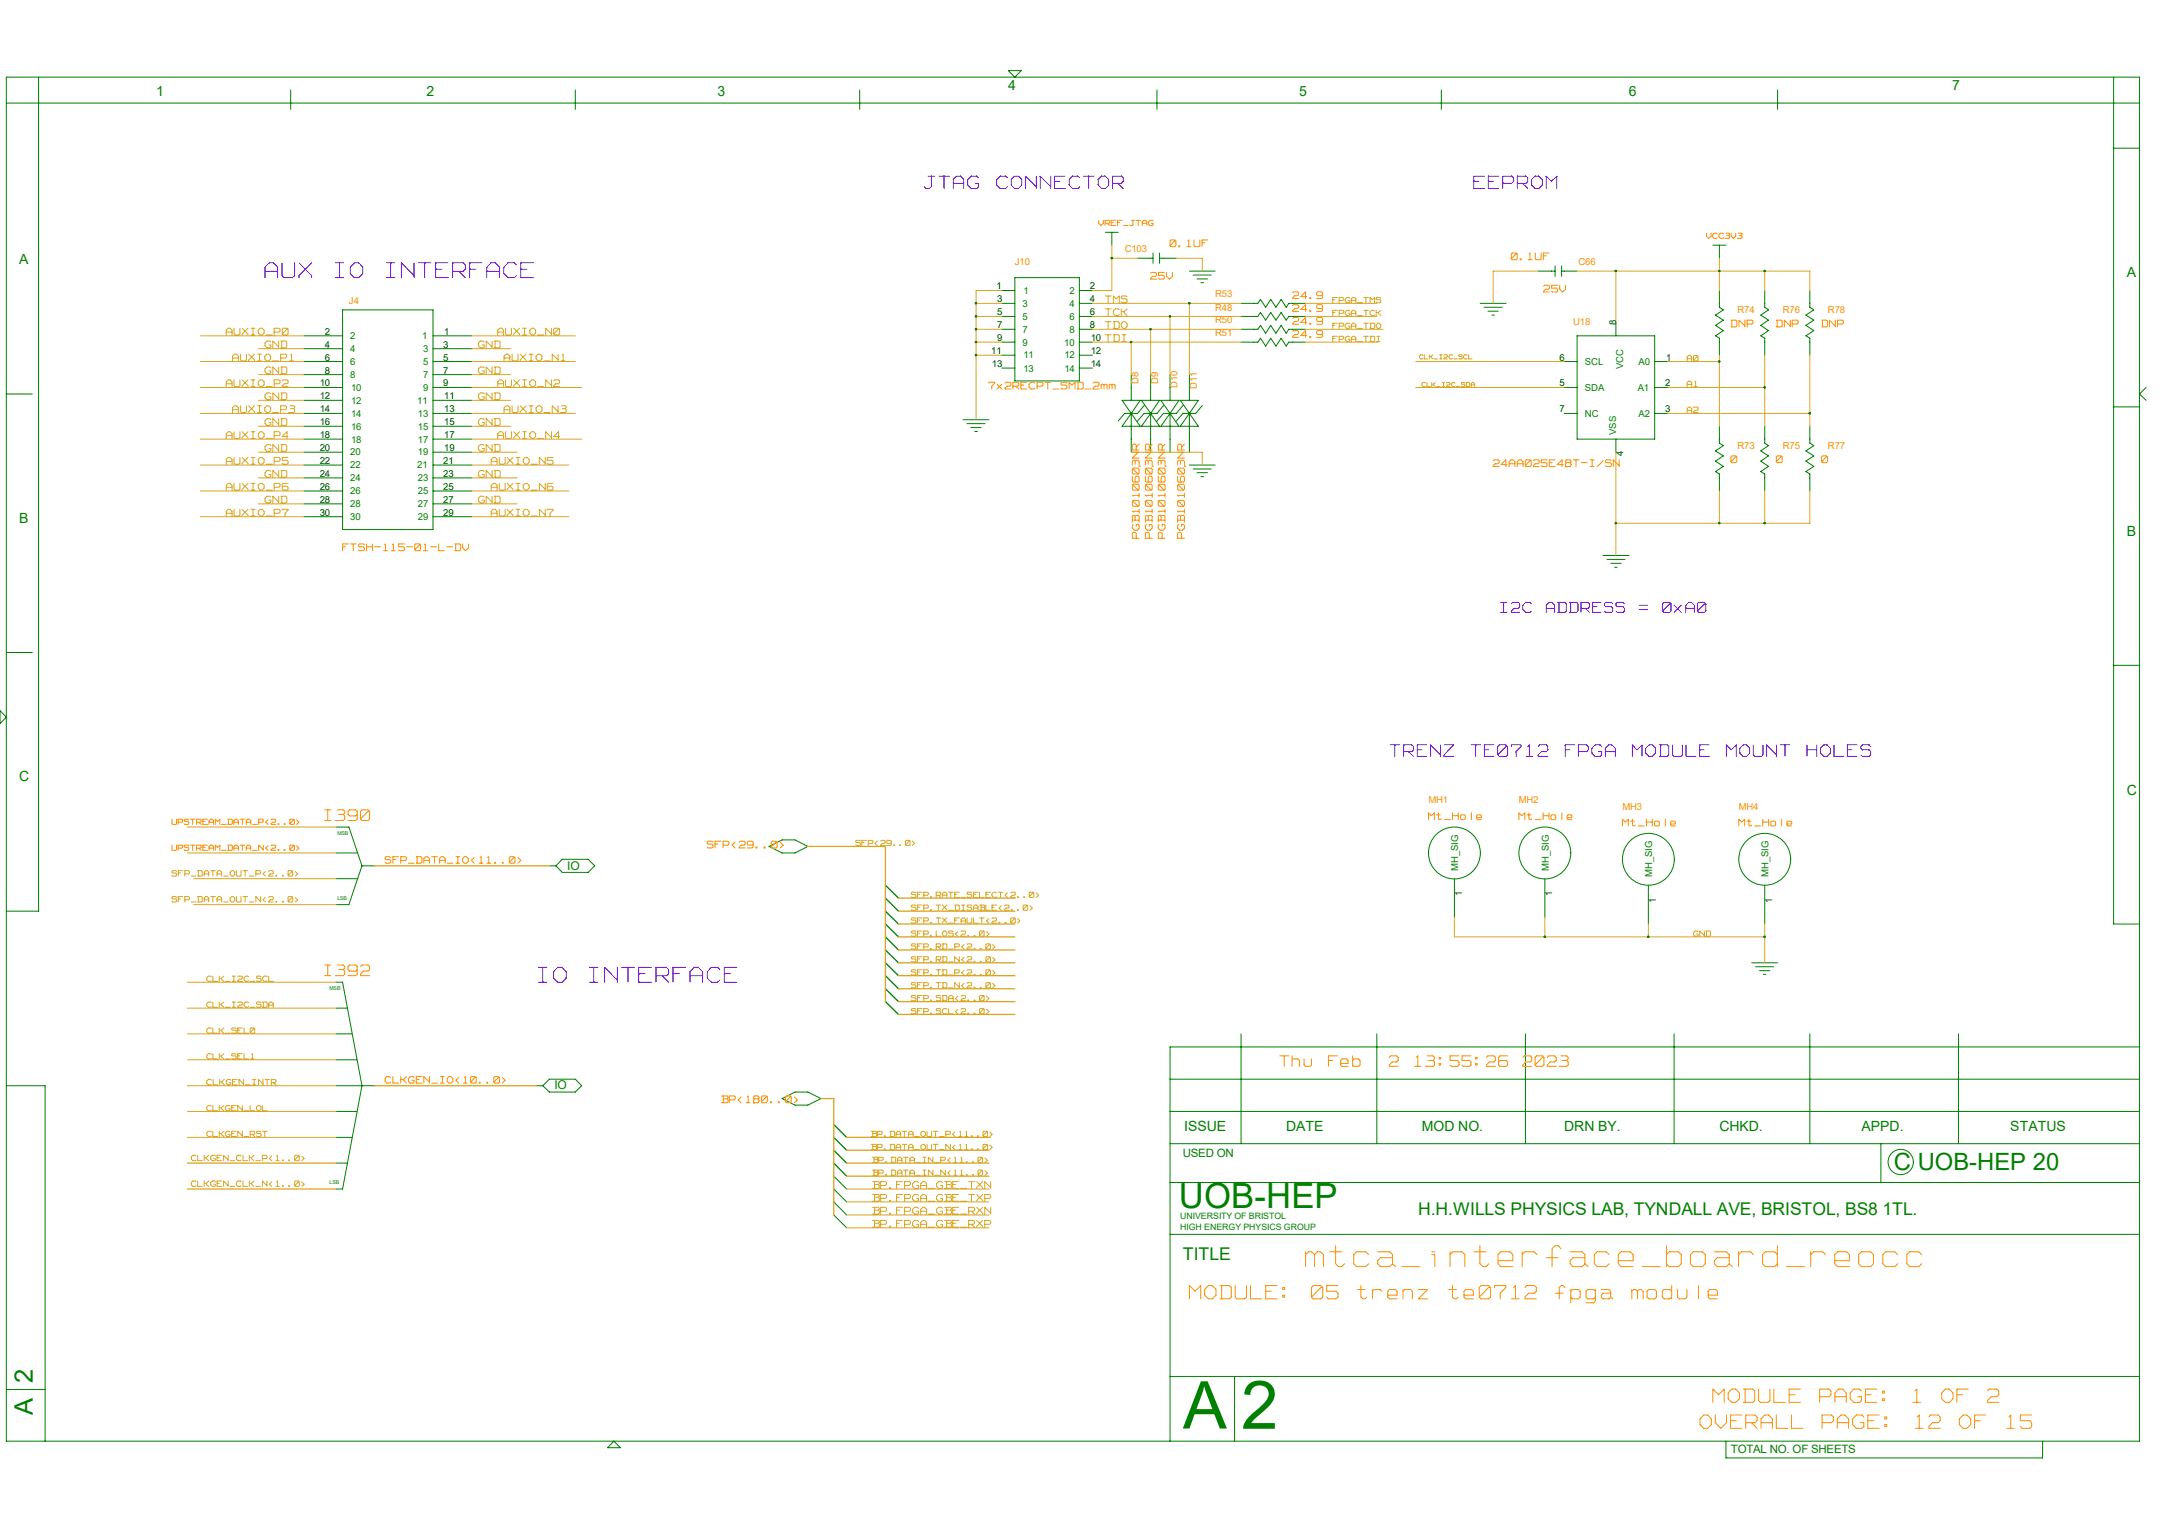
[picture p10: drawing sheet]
<svg xmlns="http://www.w3.org/2000/svg" width="420mm" height="297mm" viewBox="0 0 420 297" stroke-linecap="round" stroke-linejoin="round" font-family="sans-serif">
<defs><g id="words">
<text font-size="13" fill="#008000" x="241.1" y="277.5">2</text>
<text font-size="12.8" fill="#008000" x="229.8" y="277.5">A</text>
<text font-size="7.7" fill="#fff" x="253.6" y="246.8">mtca_interface_board_reocc</text>
<text font-size="6.7" fill="#008000" x="229" y="234.7">UOB-HEP</text>
<g font-size="5.4" fill="#fff">
<text x="51.5" y="54.5">AUX IO INTERFACE</text>
<text x="104.6" y="191.3">IO INTERFACE</text>
</g>
<g font-size="5" fill="#008000">
<text x="6.4" y="268.6" transform="rotate(-90 6.4 268.6)">2</text>
<text x="6.4" y="274.9" transform="rotate(-90 6.4 274.9)">A</text>
</g>
<g font-size="4.9" fill="#fff">
<text x="231.1" y="252.8">MODULE: 05 trenz te0712 fpga module</text>
<text x="332.7" y="272.9">MODULE PAGE: 1 OF 2</text>
<text x="330.2" y="278">OVERALL PAGE: 12 OF 15</text>
</g>
<g font-size="4.6" fill="#fff">
<text x="179.5" y="37.1">JTAG CONNECTOR</text>
<text x="286.3" y="37.1">EEPROM</text>
</g>
<text font-size="4.6" fill="#008000" x="367.9" y="227.2">C UOB-HEP 20</text>
<text font-size="4.3" fill="#fff" x="270" y="147.4">TRENZ TE0712 FPGA MODULE MOUNT HOLES</text>
<g font-size="3.9" fill="#fff">
<text x="63.1" y="159.7">I390</text>
<text x="63.1" y="189.9">I392</text>
</g>
<g font-size="3.8" fill="#fff">
<text x="248.6" y="207.5">Thu Feb</text>
<text x="269.6" y="207.5">2 13:55:26 2023</text>
</g>
<text font-size="3.7" fill="#fff" x="291.6" y="119.3">I2C ADDRESS = 0xA0</text>
<g font-size="3.4" fill="#008000">
<text x="275.5" y="236">H.H.WILLS PHYSICS LAB, TYNDALL AVE, BRISTOL, BS8 1TL.</text>
<text x="229.8" y="244.7">TITLE</text>
</g>
<g font-size="2.9" fill="#fff">
<text x="221.7" y="104.6" transform="rotate(-90 221.7 104.6)">PGB1010603NR</text>
<text x="224.2" y="104.6" transform="rotate(-90 224.2 104.6)">PGB1010603NR</text>
<text x="226.7" y="104.6" transform="rotate(-90 226.7 104.6)">PGB1010603NR</text>
<text x="230.5" y="104.6" transform="rotate(-90 230.5 104.6)">PGB1010603NR</text>
</g>
<g font-size="2.7" fill="#008000">
<text x="195.9" y="17.4">4</text>
<text x="379.2" y="17.4">7</text>
<text x="30.4" y="18.7">1</text>
<text x="82.8" y="18.7">2</text>
<text x="139.4" y="18.7">3</text>
<text x="252.4" y="18.7">5</text>
<text x="316.4" y="18.7">6</text>
<text x="3.7" y="51.4">A</text>
<text x="413.1" y="53.9">A</text>
<text x="3.7" y="101.6">B</text>
<text x="413.1" y="104.1">B</text>
<text x="3.7" y="151.8">C</text>
<text x="413.1" y="154.3">C</text>
<text x="230" y="219.6">ISSUE</text>
<text x="249.9" y="219.6">DATE</text>
<text x="276.2" y="219.6">MOD NO.</text>
<text x="303.9" y="219.6">DRN BY.</text>
<text x="334" y="219.6">CHKD.</text>
<text x="361.6" y="219.6">APPD.</text>
<text x="390.5" y="219.6">STATUS</text>
</g>
<g font-size="2.5" fill="#fff">
<text x="227.3" y="48.2">0.1UF</text>
<text x="293.6" y="50.7">0.1UF</text>
<text x="214.7" y="59.1">TMS</text>
<text x="223.5" y="54.5">25V</text>
<text x="251.1" y="58.3">24.9</text>
<text x="299.8" y="57">25V</text>
<text x="43.9" y="65.3">AUXIO_P0</text>
<text x="96.7" y="65.3">AUXIO_N0</text>
<text x="214.7" y="64">TDO</text>
<text x="214.7" y="61.6">TCK</text>
<text x="251.1" y="63.2">24.9</text>
<text x="251.1" y="65.8">24.9</text>
<text x="251.1" y="60.7">24.9</text>
<text x="336.2" y="63.8">DNP</text>
<text x="345.1" y="63.8">DNP</text>
<text x="353.9" y="63.8">DNP</text>
<text x="45.2" y="70.4">AUXIO_P1</text>
<text x="51.5" y="67.8">GND</text>
<text x="92.9" y="67.8">GND</text>
<text x="97.9" y="70.4">AUXIO_N1</text>
<text x="214.7" y="66.6">TDI</text>
<text x="43.9" y="75.4">AUXIO_P2</text>
<text x="51.5" y="72.9">GND</text>
<text x="51.5" y="77.9">GND</text>
<text x="92.9" y="72.9">GND</text>
<text x="92.9" y="77.9">GND</text>
<text x="96.7" y="75.4">AUXIO_N2</text>
<text x="192.1" y="75.8">7x2RECPT_SMD_2mm</text>
<text x="45.2" y="80.4">AUXIO_P3</text>
<text x="51.5" y="82.9">GND</text>
<text x="92.9" y="82.9">GND</text>
<text x="97.9" y="80.4">AUXIO_N3</text>
<text x="43.9" y="85.4">AUXIO_P4</text>
<text x="51.5" y="87.9">GND</text>
<text x="92.9" y="87.9">GND</text>
<text x="96.7" y="85.4">AUXIO_N4</text>
<text x="43.9" y="90.4">AUXIO_P5</text>
<text x="43.9" y="95.5">AUXIO_P6</text>
<text x="51.5" y="93">GND</text>
<text x="92.9" y="93">GND</text>
<text x="95.4" y="90.4">AUXIO_N5</text>
<text x="95.4" y="95.5">AUXIO_N6</text>
<text x="290.1" y="90.9">24AA025E48T-I/SN</text>
<text x="336.3" y="90.1">0</text>
<text x="345.1" y="90.1">0</text>
<text x="353.9" y="90.1">0</text>
<text x="43.9" y="100.5">AUXIO_P7</text>
<text x="51.5" y="98">GND</text>
<text x="92.9" y="98">GND</text>
<text x="95.4" y="100.5">AUXIO_N7</text>
<text x="66.5" y="107.2">FTSH-115-01-L-DV</text>
<text x="277.5" y="159.5">Mt_Hole</text>
<text x="295.1" y="159.5">Mt_Hole</text>
<text x="315.2" y="160.7">Mt_Hole</text>
<text x="337.8" y="160.7">Mt_Hole</text>
<text x="137.4" y="165">SFP&lt;29..0&gt;</text>
<text x="140.1" y="214.5">BP&lt;180..0&gt;</text>
<text x="169.5" y="233.6">BP.FPGA_GBE_TXP</text>
<text x="169.5" y="231.1">BP.FPGA_GBE_TXN</text>
<text x="169.5" y="236.1">BP.FPGA_GBE_RXN</text>
<text x="169.5" y="238.6">BP.FPGA_GBE_RXP</text>
</g>
<g font-size="2.4" fill="#fff">
<text x="74.8" y="168">SFP_DATA_IO&lt;11..0&gt;</text>
<text x="74.8" y="210.7">CLKGEN_IO&lt;10..0&gt;</text>
</g>
<g font-size="2.3" fill="#008000">
<text x="110.2" y="168.9">IO</text>
<text x="107.7" y="211.6">IO</text>
</g>
<g font-size="2.2" fill="#008000">
<text x="229.8" y="224.7">USED ON</text>
<text x="336.3" y="282.2">TOTAL NO. OF SHEETS</text>
</g>
<g font-size="2" fill="#fff">
<text x="327.7" y="70.3">A0</text>
<text x="327.7" y="75.3">A1</text>
<text x="327.7" y="80.3">A2</text>
<text x="33.4" y="170.4">SFP_DATA_OUT_P&lt;2..0&gt;</text>
<text x="33.4" y="175.4">SFP_DATA_OUT_N&lt;2..0&gt;</text>
<text x="40.2" y="210.9">CLKGEN_INTR</text>
<text x="37.2" y="225.6">CLKGEN_CLK_P&lt;1..0&gt;</text>
<text x="37.2" y="230.6">CLKGEN_CLK_N&lt;1..0&gt;</text>
</g>
<g font-size="1.9" fill="#fff">
<text x="213.4" y="44">VREF_JTAG</text>
<text x="331.5" y="46.5">VCC3V3</text>
<text x="258.9" y="59">FPGA_TMS</text>
<text x="258.9" y="61.5">FPGA_TCK</text>
<text x="258.9" y="64">FPGA_TDO</text>
<text x="258.9" y="66.5">FPGA_TDI</text>
<text x="33.4" y="160.3">UPSTREAM_DATA_P&lt;2..0&gt;</text>
<text x="33.4" y="165.4">UPSTREAM_DATA_N&lt;2..0&gt;</text>
<text x="166.2" y="164.4">SFP&lt;29..0&gt;</text>
<text x="177" y="179.5">SFP.TX_FAULT&lt;2..0&gt;</text>
<text x="177" y="177">SFP.TX_DISABLE&lt;2..0&gt;</text>
<text x="177" y="174.5">SFP.RATE_SELECT&lt;2..0&gt;</text>
<text x="177" y="184.5">SFP.RD_P&lt;2..0&gt;</text>
<text x="177" y="182">SFP.LOS&lt;2..0&gt;</text>
<text x="329" y="182">GND</text>
<text x="40.2" y="190.8">CLK_I2C_SCL</text>
<text x="177" y="189.6">SFP.TD_P&lt;2..0&gt;</text>
<text x="177" y="187">SFP.RD_N&lt;2..0&gt;</text>
<text x="40.2" y="195.8">CLK_I2C_SDA</text>
<text x="177" y="194.6">SFP.SDA&lt;2..0&gt;</text>
<text x="177" y="197.1">SFP.SCL&lt;2..0&gt;</text>
<text x="177" y="192.1">SFP.TD_N&lt;2..0&gt;</text>
<text x="40.2" y="200.9">CLK_SEL0</text>
<text x="40.2" y="205.9">CLK_SEL1</text>
<text x="40.2" y="215.9">CLKGEN_LOL</text>
<text x="40.2" y="220.9">CLKGEN_RST</text>
<text x="169.2" y="220.9">BP.DATA_OUT_P&lt;11..0&gt;</text>
<text x="169.2" y="223.5">BP.DATA_OUT_N&lt;11..0&gt;</text>
<text x="169.5" y="226">BP.DATA_IN_P&lt;11..0&gt;</text>
<text x="169.5" y="228.5">BP.DATA_IN_N&lt;11..0&gt;</text>
</g>
<g font-size="1.9" fill="#ff8c00">
<text x="197.1" y="51.5">J10</text>
<text x="218.5" y="49">C103</text>
<text x="306.6" y="51.5">C66</text>
<text x="67.8" y="59.1">J4</text>
<text x="236.1" y="57.8">R53</text>
<text x="236.1" y="62.8">R50</text>
<text x="236.1" y="65.3">R51</text>
<text x="236.1" y="60.3">R48</text>
<text x="305.6" y="63.1">U18</text>
<text x="337.5" y="60.8">R74</text>
<text x="346.3" y="60.8">R76</text>
<text x="355.1" y="60.8">R78</text>
<text x="221.2" y="74.7" transform="rotate(-90 221.2 74.7)">D8</text>
<text x="225" y="74.7" transform="rotate(-90 225 74.7)">D9</text>
<text x="228.7" y="75.4" transform="rotate(-90 228.7 75.4)">D10</text>
<text x="232.5" y="75.6" transform="rotate(-90 232.5 75.6)">D11</text>
<text x="337.5" y="87.2">R73</text>
<text x="346.3" y="87.2">R75</text>
<text x="355.1" y="87.2">R77</text>
<text x="277.5" y="156">MH1</text>
<text x="295.1" y="156">MH2</text>
<text x="315.2" y="157.3">MH3</text>
<text x="337.8" y="157.3">MH4</text>
</g>
<g font-size="1.9">
<text x="193.5" y="56.2">1</text>
<text x="193.7" y="58.8">3</text>
<text x="211.7" y="56.2">2</text>
<text x="211.7" y="58.8">4</text>
<text x="63.1" y="65">2</text>
<text x="86.3" y="65">1</text>
<text x="193.7" y="61.3">5</text>
<text x="193.7" y="63.8">7</text>
<text x="211.7" y="61.3">6</text>
<text x="211.7" y="63.8">8</text>
<text x="313.9" y="63.1" transform="rotate(-90 313.9 63.1)">8</text>
<text x="63.1" y="67.5">4</text>
<text x="63.1" y="70.1">6</text>
<text x="86.1" y="67.5">3</text>
<text x="86.1" y="70.1">5</text>
<text x="192.5" y="68.8">11</text>
<text x="192.7" y="71.3">13</text>
<text x="193.7" y="66.3">9</text>
<text x="211.9" y="66.3">10</text>
<text x="211.9" y="68.8">12</text>
<text x="211.9" y="71.3">14</text>
<text x="303" y="70.1">6</text>
<text x="323.6" y="70.1">1</text>
<text x="62.1" y="75.1">10</text>
<text x="62.1" y="77.6">12</text>
<text x="63.1" y="72.6">8</text>
<text x="86.1" y="72.6">7</text>
<text x="86.1" y="75.1">9</text>
<text x="86.3" y="77.6">11</text>
<text x="303" y="75.1">5</text>
<text x="323.5" y="75.1">2</text>
<text x="62.1" y="82.6">16</text>
<text x="62.1" y="80.1">14</text>
<text x="86.3" y="80.1">13</text>
<text x="86.3" y="82.6">15</text>
<text x="303" y="80.1">7</text>
<text x="323.5" y="80.1">3</text>
<text x="62.1" y="85.1">18</text>
<text x="62.1" y="87.6">20</text>
<text x="86.3" y="85.1">17</text>
<text x="86.3" y="87.6">19</text>
<text x="315.3" y="88.6" transform="rotate(-90 315.3 88.6)">4</text>
<text x="62.1" y="90.1">22</text>
<text x="62.1" y="92.7">24</text>
<text x="62.1" y="95.2">26</text>
<text x="86.1" y="95.2">25</text>
<text x="86.1" y="90.1">21</text>
<text x="86.1" y="92.7">23</text>
<text x="62.1" y="97.7">28</text>
<text x="62.1" y="100.2">30</text>
<text x="86.1" y="97.7">27</text>
<text x="86.1" y="100.2">29</text>
<text x="284" y="174.1" transform="rotate(-90 284 174.1)">1</text>
<text x="301.5" y="174.1" transform="rotate(-90 301.5 174.1)">1</text>
<text x="321.6" y="175.4" transform="rotate(-90 321.6 175.4)">1</text>
<text x="344.3" y="175.4" transform="rotate(-90 344.3 175.4)">1</text>
</g>
<g font-size="1.9" fill="#008000">
<text x="198.6" y="59.6">3</text>
<text x="198.8" y="57.1">1</text>
<text x="207.8" y="57.1">2</text>
<text x="207.8" y="59.6">4</text>
<text x="68" y="65.9">2</text>
<text x="82" y="65.9">1</text>
<text x="198.6" y="62.1">5</text>
<text x="198.6" y="64.6">7</text>
<text x="207.8" y="62.1">6</text>
<text x="207.8" y="64.6">8</text>
<text x="68" y="68.4">4</text>
<text x="68" y="70.9">6</text>
<text x="82.2" y="70.9">5</text>
<text x="82.2" y="68.4">3</text>
<text x="198.6" y="67.1">9</text>
<text x="198.8" y="69.6">11</text>
<text x="206.8" y="67.1">10</text>
<text x="206.8" y="69.6">12</text>
<text x="307.9" y="70.9">SCL</text>
<text x="315.3" y="71.8" transform="rotate(-90 315.3 71.8)">VCC</text>
<text x="318.3" y="70.9">A0</text>
<text x="68" y="73.4">8</text>
<text x="68.2" y="75.9">10</text>
<text x="82.2" y="75.9">9</text>
<text x="82.2" y="73.4">7</text>
<text x="198.8" y="72.2">13</text>
<text x="206.8" y="72.2">14</text>
<text x="307.9" y="75.9">SDA</text>
<text x="318.1" y="75.9">A1</text>
<text x="68.2" y="78.4">12</text>
<text x="68.2" y="80.9">14</text>
<text x="68.2" y="83.4">16</text>
<text x="81" y="78.4">11</text>
<text x="81.2" y="80.9">13</text>
<text x="81.2" y="83.4">15</text>
<text x="307.9" y="80.9">NC</text>
<text x="318.3" y="80.9">A2</text>
<text x="68" y="88.5">20</text>
<text x="68.2" y="86">18</text>
<text x="81.2" y="86">17</text>
<text x="81.2" y="88.5">19</text>
<text x="313.9" y="84.5" transform="rotate(-90 313.9 84.5)">VSS</text>
<text x="68" y="91">22</text>
<text x="68" y="93.5">24</text>
<text x="81" y="91">21</text>
<text x="81.2" y="93.5">23</text>
<text x="68" y="96">26</text>
<text x="68" y="98.5">28</text>
<text x="68" y="101">30</text>
<text x="81.2" y="96">25</text>
<text x="81.2" y="98.5">27</text>
<text x="81.2" y="101">29</text>
<text x="283.3" y="169.2" transform="rotate(-90 283.3 169.2)">MH_SIG</text>
<text x="300.9" y="169.2" transform="rotate(-90 300.9 169.2)">MH_SIG</text>
<text x="320.9" y="170.4" transform="rotate(-90 320.9 170.4)">MH_SIG</text>
<text x="343.5" y="170.4" transform="rotate(-90 343.5 170.4)">MH_SIG</text>
</g>
<g font-size="1.7" fill="#008000">
<text x="229.3" y="236.7">UNIVERSITY OF BRISTOL</text>
<text x="229.3" y="239">HIGH ENERGY PHYSICS GROUP</text>
</g>
<g font-size="1.5" fill="#fff">
<text x="275.8" y="69.8">CLK_I2C_SCL</text>
<text x="276.2" y="75.2">CLK_I2C_SDA</text>
</g>
<g font-size="1" fill="#008000">
<text x="65.5" y="162.1">MSB</text>
<text x="65.5" y="174.9">LSB</text>
<text x="64" y="192.3">MSB</text>
<text x="64" y="229.9">LSB</text>
</g>
</g></defs>
<g fill="none" stroke="#008000" stroke-width=".25">
<path d="M172 172l2.5 2.5M172 174.5l2.5 2.5M172 177l2.5 2.5M172 179.5l2.5 2.5M172 182l2.5 2.5M172 184.5l2.5 2.5M172 187l2.5 2.5M172 189.5l2.5 2.6M172 192.1l2.5 2.5M172 194.6l2.5 2.5M162 218.4l2.5 2.5M162 225.9l2.5 2.6"/>
<path d="M162 223.4l2.5 2.5M162 220.9l2.5 2.5"/>
</g>
<g fill="none" stroke="#008000" stroke-width=".19">
<path d="M1.2 15h414.4v265h-414.4zM7.5 15v162h-6.3M56.5 17.5v3.8M111.8 17.5v3.8M167 17.5v3.8M195.9 13.7h2.5l-1.3 1.3zM224.7 17.5v3.8M280 17.5v3.8M345.3 17.5v3.8M410.6 15v164.5h5M1.2 20h414.4M410.6 28.8h5"/>
<path d="M194.6 58.9h2.5M194.6 56.4h2.5M197.1 53.9h12.6v20.1h-12.6zM209.7 58.9h2.5M209.7 56.4h2.5M214.7 45.1h2.5M216 45.1v2.5M221 50.2h3M224 49.1v2M225.3 50.2h3.2M225.3 49.1v2M231.1 52.7h5"/>
<path d="M231.8 53.4h3.5M232.5 54.2h2.1M233.3 54.9h.5M241.1 58.9h3.2l.6-.7 1 1.5 .9-1.5 1.1 1.5 1-1.5 1 1.5 .5-.8h3.2M287.5 58.9h5.1M288.3 59.7h3.5M298.8 52.7h3.3M302.1 51.6v2.1M303.4 52.7h3M303.4 51.6v2.1M332.7 47.6h2.6M334 47.6v2.6"/>
<path d="M334 56.4v3.3l.8 .5-1.6 1 1.6 1-1.6 1 1.6 1-1.6 1 .8 .5v3.3M342.8 56.4v3.3l.7 .5-1.4 1 1.4 1-1.4 1 1.4 1-1.4 1 .7 .5v3.3M351.6 56.4v3.3l.7 .5-1.5 1 1.5 1-1.5 1 1.5 1-1.5 1 .8 .5v3.3M1.2 76.5h5.1M59 77.8h7.5M59 70.2h7.5M59 75.3h7.5M59 65.2h7.5M59 72.8h7.5M59 67.7h7.5M66.5 60.2h17.6v42.7h-17.6zM84.1 77.8h7.6"/>
<path d="M84.1 70.2h7.6M84.1 75.3h7.6M84.1 65.2h7.6M84.1 72.8h7.6M84.1 67.7h7.6M194.6 64h2.5M194.6 66.5h2.5M194.6 61.5h2.5M194.6 71.5h2.5M194.6 69h2.5M209.7 64h2.5M209.7 66.5h2.5"/>
<path d="M209.7 61.5h2.5M209.7 71.5h2.5M209.7 69h2.5M218 77.8h3.5l-1.7 2.5zM219.8 72.8v5M221.7 77.8h3.6l-1.8 2.5zM222.2 78.8l-1.2 1.5h-2.5l-1.3 1.5M223.5 72.8v5M225.5 77.8h3.5l-1.7 2.5zM226 78.8l-1.3 1.5h-2.5l-1.2 1.5M227.3 72.8v5M229.3 77.8h3.5l-1.7 2.5z"/>
<path d="M229.8 78.8l-1.3 1.5h-2.5l-1.3 1.5M231.1 72.8v5M233.6 78.8l-1.3 1.5h-2.5l-1.3 1.5M241.1 64h3.2l.6-.8 1 1.5 .9-1.5 1.1 1.5 1-1.5 1 1.5 .5-.7h3.2M241.1 66.5h3.2l.6-.8 1 1.5 .9-1.5 1.1 1.5 1-1.5 1 1.5 .5-.7h3.2M241.1 61.5h3.2l.6-.8 1 1.5 .9-1.5 1.1 1.5 1-1.5 1 1.5 .5-.7h3.2M289.1 60.5h1.9M289.8 61.2h.5M303.9 70.2h2.5M303.9 75.3h2.5M306.4 65.2h15v20.1h-15zM313.9 62.7v2.5"/>
<path d="M321.4 70.2h2.6M321.4 75.3h2.6M410.6 79h5M416.9 75.3l-1.3 1.2 1.3 1.3M59 80.3h7.5M59 82.8h7.5M59 85.3h7.5M59 97.9h7.5M59 95.4h7.5M59 92.8h7.5M59 90.3h7.5M59 87.8h7.5"/>
<path d="M84.1 80.3h7.6M84.1 82.8h7.6M84.1 85.3h7.6M84.1 97.9h7.6M84.1 95.4h7.6M84.1 92.8h7.6M84.1 90.3h7.6M84.1 87.8h7.6M187.1 81.5h5M187.8 82.3h3.5M188.6 83.1h2M189.4 83.8h.5"/>
<path d="M219.8 80.3v7.5M219.8 80.3l1.7 2.5h-3.5zM223.5 80.3l1.8 2.5h-3.6zM223.5 80.3v7.5M227.3 80.3v7.5M227.3 80.3l1.7 2.5h-3.5zM231.1 80.3l1.7 2.5h-3.5zM231.1 80.3v7.5M231.1 90.3h5M231.8 91.1h3.5M232.5 91.8h2.1M233.3 92.6h.5"/>
<path d="M303.9 80.3h2.5M313.9 85.3v2.5M321.4 80.3h2.6M334 82.8v3.3l.8 .5-1.6 1 1.6 1-1.6 1 1.6 1-1.6 1 .8 .5v3.3M342.8 82.8v3.3l.7 .5-1.4 1 1.4 1-1.4 1 1.4 1-1.4 1 .7 .5v3.3M351.6 82.8v3.3l.7 .5-1.5 1 1.5 1-1.5 1 1.5 1-1.5 1 .8 .5v3.3M59 100.4h7.5M84.1 100.4h7.6M311.4 107.9h5M312.2 108.7h3.5M312.9 109.4h2M313.6 110.2h.6"/>
<path d="M0 138l1.2 1.3-1.2 1.2zM1.2 126.7h5.1M410.6 129.2h5M65.3 165.7h4M65.3 170.7h4M65.3 160.7h2.5l2.5 7.5M70.3 168.2h2.5M70.3 168.2l-2.5 7.5h-2.5M106.7 168.2h1.3M109.2 166.9h5.1l1.2 1.3-1.2 1.3h-5.1l-1.2-1.3zM149.4 164.4l2.5-1.2h2.5l2.5 1.2-2.5 1.3h-2.5zM282.5 170.7v7.5"/>
<path d="M300.1 170.7v7.5M320.2 172v7.5M342.8 172v7.5M65.3 190.8h1.2l3.8 20.1-3.8 20.1h-1.2M65.3 195.8h2.2M340.3 187h5M341 187.8h3.6M341.8 188.6h2M342.6 189.3h.4M1.2 210.9h7.6v69.1M65.3 210.9h7.5M65.3 215.9h4"/>
<path d="M65.3 200.8h3M65.3 205.9h4M104.2 210.9h1.3M105.5 210.9l1.2-1.3h5.1l1.2 1.3-1.2 1.2h-5.1zM151.9 213.4l2.5-1.3h2.5l2.6 1.3-2.6 1.3h-2.5zM227.3 215.9h188.3M227.3 209.6h188.3M241.1 200.8v21.4M267.5 200.8v21.4M296.3 200.8v21.4M325.2 200.8v21.4M351.6 200.8v21.4"/>
<path d="M380.4 200.8v21.4M415.6 203.4h-188.3v76.6M65.3 220.9h3M65.3 225.9h2.2M162 228.5l2.5 2.5M162 231l2.5 2.5M162 233.5l2.5 2.5M162 236l2.5 2.5M227.3 239.8h188.3M227.3 229.7h188.3M227.3 222.2h188.3M365.4 222.2v7.5"/>
<path d="M1.2 269.9h7.6M119.3 280l1.2 1.2h-2.5zM227.3 267.4h188.3M239.8 267.4v12.6M335.3 280v3.2h61.5v-3.2"/>
<circle cx="282.5" cy="165.7" r="5"/>
<circle cx="300.1" cy="165.7" r="5"/>
<circle cx="320.2" cy="166.9" r="5"/>
<circle cx="342.8" cy="166.9" r="5"/>
<circle cx="369.2" cy="225.7" r="2.46"/>
</g>
<g fill="none" stroke="#ff8c00" stroke-width=".19">
<path d="M213.4 42.8v.6l.4 .4M214.3 42.8v.5l-.4 .5M214.7 42.8h.6M214.7 42.8v1M214.7 43.4h.6M215.1 43.4l.5 .4M215.4 42.8l.2 .1M215.6 43.2l-.2 .2M215.6 43v.2M215.9 42.8h.8M215.9 42.8v1M215.9 43.8h.8"/>
<path d="M215.9 43.2h.4M217.1 42.8h.9M217.1 42.8v1M217.1 43.2h.4M218.3 43.8h.9M219.5 43.7l.1 .1M219.8 42.8h.6M220.1 43.7l-.4 .1M220.1 42.8v.8M220.7 42.8h.9M221.1 42.8v1M221.9 43.1v.7"/>
<path d="M222 43.4h.8M222.2 42.8l-.3 .3M222.2 42.8h.3M222.5 42.8l.3 .3M222.8 43.1v.7M223.1 43.1v.4M223.1 43.5l.3 .3M223.4 42.8l-.3 .3M223.4 42.8h.4M223.4 43.8h.4M223.5 54.1v.1h1.2M223.7 43.4h.2"/>
<path d="M223.7 52.9l-.2 .2M223.7 52.9h.7M223.8 42.8l.2 .1M223.9 53.7l-.4 .4M223.9 53.7h.5M224 43.7l-.2 .1M224 43.4v.2M224.5 52.9l.2 .2M224.7 53.1v.3M224.7 53.5l-.2 .2M225 54.1l.2 .1M225 52.9v.6"/>
<path d="M225.1 53.5h.8M225.1 52.9h1.1M225.3 54.2h.6M226 53.5l.2 .2M226.2 54.1l-.2 .1M226.2 53.7v.3M226.6 53.7l.5 .5M226.6 52.9v.7M227.3 47.8l.2 .1h.7M227.3 46.8v.9M227.8 52.9v.7M227.8 53.7l-.6 .5"/>
<path d="M228.2 46.6h-.7l-.2 .2M228.2 46.8l-.9 .9M228.2 46.8h.2M228.2 46.6l.2 .2M228.4 47.8l-.2 .1M228.4 46.8v.9M229 47.8h.2M229 47.8v.1M229 47.9h.2M229.2 47.8v.1M230.5 47.9h.8M230.9 46.6l-.1 .2"/>
<path d="M230.9 46.7v1.2M231.9 47.8l.2 .1M231.9 46.6v1.1M232.2 47.9h.6M233.1 47.8l-.2 .1M233.1 46.6v1.1M233.5 46.6h1.2M233.5 46.7v1.2M233.6 47.2h.5M251.1 57.9v.1M251.2 58h1.1M251.3 59.2l-.2 .2"/>
<path d="M251.3 56.7l-.2 .2M251.3 59.2h.7M251.3 56.7h.7M251.5 57.4l-.4 .4M251.5 59.9l-.4 .4M251.5 59.9h.5M251.5 57.4h.5M252.1 59.2l.2 .2M252.1 56.7l.2 .2M252.3 56.9v.3M252.3 59.4v.3M252.3 59.7l-.2 .2"/>
<path d="M252.3 57.2l-.2 .2M252.7 57.6h1.1M253.6 56.7v1.3M253.6 56.7l-.9 .9M254.4 57.9v.1M254.4 57.8h.2M254.5 58h.1M254.6 57.8v.2M255.8 59.7l.1 .2M255.8 56.9v.3M255.8 59.4v.3M255.8 57.2l.1 .2"/>
<path d="M255.8 58h.9M255.9 59.2l-.1 .2M255.9 56.7l-.1 .2M256 59.9h.7M256 59.2h.7M256 57.4h.7M256 56.7h.7M256.7 59.2l.2 .2M256.7 56.7l.2 .2M256.9 59.8l-.2 .1M256.9 57.3l-.2 .1M256.9 57.8l-.2 .2"/>
<path d="M256.9 56.9v.9M256.9 59.4v.9M293.6 50.3l.2 .2M293.8 49.1l-.2 .2v.9M293.8 50.5h.7M293.8 49.1h.7M294.5 49.4l-.9 .8M294.5 49.3h.2M294.5 49.1l.2 .2v.9M294.7 50.3l-.2 .2M295.4 50.5h.1M295.5 50.3h-.2v.2"/>
<path d="M295.5 50.3v.2M296.8 50.5h.8M297.2 49.1l-.1 .2M297.2 49.2v1.2M298.2 50.3l.2 .2h.7M298.2 49.1v1.1M299.4 50.3l-.2 .2M299.4 49.1v1.1M299.8 49.1h1.1M299.8 49.2v1.3M299.8 49.7h.6M299.9 56.7h1.1"/>
<path d="M300 55.4l-.2 .2M300.1 55.4h.6M300.2 56.2l-.4 .5M300.3 56.2h.4M300.8 55.4l.2 .2v.3M301 56l-.2 .2M301.4 56.6l.2 .1M301.4 55.4v.6M301.5 56h.8M301.5 55.4h1.1M301.6 56.7h.7M302.3 56l.3 .2"/>
<path d="M302.6 56.6l-.3 .1M302.6 56.2v.3M303 56.2l.5 .5M303 55.4v.7M304.1 55.4v.7M304.1 56.2l-.6 .5M331.5 45.9l.4 .4M331.5 45.3v.5M332.4 45.3v.5M332.4 45.9l-.5 .4M332.7 45.6v.4M332.7 46l.3 .3"/>
<path d="M333 45.3l-.3 .3M333 45.3l.6 .1M333.6 46.2l-.6 .1M333.9 45.6v.4M333.9 46l.3 .3M334.2 45.3l-.3 .3M334.3 45.3h.3M334.3 46.3h.3M334.6 45.3l.2 .1M334.8 46.2l-.2 .1M335.1 46.3h.1M335.3 45.3h.5"/>
<path d="M335.3 46.3h.5M335.4 45.7h.4M335.8 45.3l.2 .1M335.9 45.8l.1 .1M336 45.5v.1M336 45.9v.2M336 46.2l-.2 .1M336 45.6l-.2 .1M336.3 45.9l.4 .4M336.3 45.3v.5M337.2 45.3v.5M337.2 45.9l-.5 .4"/>
<path d="M337.5 46.3h.1M337.7 45.3h.5M337.7 46.3h.5M337.8 45.7h.4M338.2 45.3l.2 .1M338.3 45.8l.1 .1M338.4 45.5v.1M338.4 45.9v.2M338.4 46.2l-.2 .1M338.4 45.6l-.2 .1M192.1 74.3v.1M192.2 74.3h1"/>
<path d="M193.2 74.5l-.5 .6v.5M193.3 74.3v.1M193.7 74.6l.9 1M194.6 74.6l-.9 1M195.2 75.4v.2M195.3 75.6h1.1M195.4 74.3l-.2 .1M195.5 74.3h.7l.2 .1M195.6 75l-.4 .4M196.4 74.5v.3M196.4 74.8l-.2 .2h-.5M196.8 74.3h.9"/>
<path d="M196.8 74.3v1.3M196.8 75h.9M197.4 75.1l.5 .5M197.7 74.3l.2 .1M197.9 74.8l-.2 .2M197.9 74.5v.3M198.3 74.3h1.2M198.3 74.3v1.3M198.4 75.6h1.1M198.4 74.8h.5M199.9 74.7v.4M199.9 75.2l.4 .4"/>
<path d="M200.3 74.3l-.4 .3M200.3 74.3h.5M200.3 75.6h.5M200.8 74.3l.2 .1M201 75.4l-.2 .2M201.5 74.3h.9M201.5 74.3v1.3M201.5 75h.9M202.4 74.3l.2 .1M202.6 74.8l-.2 .2M202.6 74.5v.3M203 74.3h1.1"/>
<path d="M203.5 74.3v1.3M204.6 75.6h1.1M206.1 74.6l.2 .2M206.1 74.4v.2M206.1 75.4l.2 .2M206.3 74.3l-.1 .1M206.3 74.3h.8l.2 .1M206.3 74.8h.8l.2 .2v.4l-.2 .2h-.8M207.7 74.3l.5 .5M207.7 74.3v1.3M208.8 74.3v1.3M208.8 74.3l-.6 .5"/>
<path d="M209.3 74.3h.8M209.3 75.6h.8M209.4 74.3v1.2M210.2 74.3l.2 .1M210.4 74.5v.9l-.2 .2M210.8 75.6h1.1M212.3 75.4v.2M212.4 75.6h1.1M212.5 74.3l-.2 .1M212.6 74.3h.6M212.7 75l-.4 .4M212.8 75h.4"/>
<path d="M213.3 74.3l.2 .1M213.5 74.5v.3M213.5 74.8l-.2 .2M213.9 74.6v1M214.1 74.6l-.1 .2M214.1 74.6h.2M214.3 74.7l.2 .1M214.5 74.8v.8M214.7 74.6l-.2 .2M214.7 74.6h.1M214.9 74.7l.2 .1M215.1 74.8v.8"/>
<path d="M215.5 74.6v1M215.6 74.6l-.1 .2M215.7 74.6h.2M215.9 74.7l.1 .1M216 74.8v.8M216.4 74.6l-.3 .2M216.5 74.7l.1 .1M216.6 74.8v.8M251.1 60.4v.1M251.1 65.4v.1M251.2 60.5h1.1M251.2 65.5h1.1"/>
<path d="M251.2 63h1.1M251.3 64.2l-.2 .2M251.3 61.7l-.2 .1M251.3 64.2h.7M251.3 61.7h.7M251.5 62.4l-.4 .6M251.5 65l-.4 .4M251.5 65h.5M251.5 62.4h.5M252.1 61.7l.2 .2v.3l-.2 .2M252.1 64.2l.2 .2M252.3 64.4v.3"/>
<path d="M252.3 64.8l-.2 .2M252.7 60.1l.9-.9v1.3M252.7 60.1h1.1M252.7 65.2h1.1M252.7 62.6h1.1M253.6 61.7v1.3M253.6 64.3v1.2M253.6 64.2l-.9 1M253.6 61.7l-.9 .9M254.4 60.3h.2M254.4 60.4v.1M254.4 65.4v.1"/>
<path d="M254.4 65.4h.2M254.5 60.5h.1M254.5 65.5h.1M254.5 63h.1M254.6 62.8l-.2 .2M254.6 60.3v.2M254.6 62.8v.2M254.6 65.4v.1M255.8 64.4v.3M255.8 60.5h.9M255.8 64.8l.1 .2M255.8 65.5h.9"/>
<path d="M255.8 63h.9M255.9 61.7l-.1 .2 .1 .5M255.9 64.2l-.1 .2M256 65h.7M256 64.2h.7M256 62.4h.7M256 61.7h.7M256.7 64.2l.2 .2M256.7 61.7l.2 .1v1M256.9 64.8l-.2 .2M256.9 62.3l-.2 .1M256.9 60.3l-.2 .2"/>
<path d="M256.9 65.4l-.2 .1M256.9 62.8l-.2 .2M256.9 64.4v.9M336.3 62.2h.8M336.3 63.5h.8M336.4 62.2v1.3M337.2 62.2l.2 .2M337.4 63.3l-.2 .2M337.4 62.4v.9M338.9 63.3l-1.1-1.1v1.3M339 62.2v1.3M340.5 62.7l-.2 .2h-.9"/>
<path d="M340.5 62.4v.3M340.5 62.4l-.2-.2h-.9v1.3M345.1 62.2h.8M345.1 63.5h.8M345.2 62.2v1.3M346 62.2l.2 .2M346.2 63.3l-.2 .2M346.2 62.4v.9M347.7 63.3l-1.1-1.1v1.3M347.8 62.2v1.3M348.2 62.9h.8M349 62.2h-.9v1.3"/>
<path d="M349.1 62.2l.2 .2M349.3 62.7l-.2 .2M349.3 62.4v.3M353.9 62.2h.9M353.9 63.5h.9M354 62.2v1.3M354.8 62.2l.2 .2M355 63.3l-.2 .2M355 62.4v.9M356.5 63.3l-1.1-1.1v1.3M356.5 62.2v1.3M357 62.9h.8"/>
<path d="M357.8 62.2h-.8v1.3M357.9 62.2l.2 .2M358.1 62.7l-.2 .2M358.1 62.4v.3M220 91.2v.7l.1 .2M220 93.5l.1 .1M220 95l.1 .2M220 96.2l.1 .2M220 97.5v.7l.1 .1M220 99.3l.1 .2M220 87.8h1.3M220 86.5v.9"/>
<path d="M220 89.7v.6M220 92.5v.9M220 94.3v.7M220 87.4h1.3M220 89h1.3M220 96.2h1.2M220 99.3h1.2M220.1 97.2l-.1 .2M220.1 86.3l-.1 .2M220.1 89.4l-.1 .2M220.1 91v.1M220.1 94.1v.2"/>
<path d="M220.1 97.2v.2M220.1 90.9l-.1 .2M220.1 94.1l-.1 .2M220.2 86.3h.3M220.2 89.4h.1M220.2 90.9h.9M220.2 92.1h.9M220.2 93.6h.9M220.2 94.1h.9M220.2 94.3l.9 .9h-.9M220.2 97.2h.9M220.2 98.3h.9"/>
<path d="M220.2 91.2l.9 .8M220.2 97.5l.9 .8M220.3 89.4l.2 .2M220.5 86.3l.2 .2M220.5 93.5l.2 .1M220.5 89.7v.5M220.5 92.8v.6M220.7 89.4l-.1 .2M220.7 92.5l-.2 .2M220.7 86.5v.9M220.8 89.4h.3M220.8 92.5h.3"/>
<path d="M221.1 87.9l-1.1 1.1M221.1 89.4l.2 .2M221.1 90.9l.2 .2M221.1 92.5l.2 .2M221.1 94.1l.2 .2M221.1 97.2l.2 .2M221.3 90.6h.1M221.3 91.2v.7l-.2 .2M221.3 93.5l-.2 .1M221.3 95l-.2 .2M221.3 97.5v.7l-.2 .1M221.3 86.3l-.5 .5"/>
<path d="M221.3 89.7v.6M221.3 92.8v.6M221.3 94.3v.7M221.3 95.8v.8M221.3 98.9v.8M222.5 91.2v.7l.2 .2M222.5 93.5l.2 .1M222.5 95l.2 .2M222.5 97.5v.7l.2 .1M222.5 86.5v.9h1.3M222.5 87.8h1.3M222.5 89.7v.6"/>
<path d="M222.5 92.5v.9M222.5 94.3v.7M222.7 89.4l-.2 .2M222.7 94.1l-.2 .2M222.7 97.2l-.2 .2M222.7 86.3l-.2 .2M222.7 91v.1M222.7 94.1v.2M222.7 97.2v.2M222.7 90.9l-.2 .2M222.7 86.3h.3M222.7 89.4l.4 .2"/>
<path d="M222.7 90.9h.9M222.7 92.1h.9M222.7 93.6h.9M222.7 94.1h.9M222.7 94.3l.9 .9h-.9M222.7 97.2h.9M222.7 98.3h.9M222.7 91.2l.9 .8M222.7 97.5l.9 .8M223.1 86.3l.2 .2M223.1 93.5l.1 .1M223.1 89.7v.5"/>
<path d="M223.1 92.8v.6M223.3 89.4l-.2 .2M223.3 92.5l-.2 .2M223.3 86.5v.9M223.3 89.4h.3M223.3 92.5h.3M223.6 87.9l-1.1 1.1h1.3M223.6 89.4l.2 .2M223.6 90.9l.2 .2M223.6 94.1l.2 .2M223.6 97.2l.2 .2M223.6 92.5l.2 .2"/>
<path d="M223.8 96.2h-1.3l.2 .2M223.8 99.3h-1.3l.2 .2M223.8 90.6h.1M223.8 97.5v.7l-.2 .1M223.8 91.2v.7l-.2 .2M223.8 93.5l-.2 .1M223.8 95l-.2 .2M223.8 86.3l-.5 .5M223.8 89.7v.6M223.8 92.8v.6M223.8 94.3v.7M223.8 95.8v.8"/>
<path d="M223.8 98.9v.8M225 91.2v.7l.2 .2M225 93.5l.2 .1M225 95l.2 .2M225 96.2l.2 .2M225 97.5v.7l.2 .1M225 99.3l.2 .2M225 86.5v.9M225 89.7v.6M225 92.5v.9M225 94.3v.7M225 87.8h1.3"/>
<path d="M225 87.4h1.3M225 89h1.3M225 96.2h1.3M225 99.3h1.3M225.2 86.3l-.2 .2M225.2 89.4l-.2 .2M225.2 91v.1M225.2 94.1v.2M225.2 97.2v.2M225.2 90.9l-.2 .2M225.2 94.1l-.2 .2M225.2 97.2l-.2 .2"/>
<path d="M225.2 86.3h.3M225.2 89.4h.1M225.2 91.2l.9 .8M225.2 90.9h.9M225.2 92.1h.9M225.2 93.6h.9M225.2 94.3l.9 .9h-.9M225.2 94.1h.9M225.2 97.5l.9 .8M225.2 97.2h.9M225.2 98.3h.9M225.4 89.4l.2 .2"/>
<path d="M225.6 86.3l.2 .2M225.6 93.5l.1 .1M225.6 89.7v.5M225.6 92.8v.6M225.8 89.4l-.2 .2M225.8 92.5l-.2 .2M225.8 86.5v.9M225.8 89.4h.3M225.8 92.5h.3M226.1 87.9l-1.1 1.1M226.1 89.4l.2 .2M226.1 90.9l.2 .2"/>
<path d="M226.1 92.5l.2 .2M226.1 94.1l.2 .2M226.1 97.2l.2 .2M226.3 90.6h.1M226.3 91.2v.7l-.2 .2M226.3 93.5l-.2 .1M226.3 95l-.2 .2M226.3 97.5v.7l-.2 .1M226.3 86.3l-.5 .5M226.3 89.7v.6M226.3 92.8v.6M226.3 94.3v.7"/>
<path d="M226.3 95.8v.8M226.3 98.9v.8M228.8 91.2v.7l.1 .2M228.8 93.5l.1 .1M228.8 95l.1 .2M228.8 97.5v.7l.1 .1M228.8 86.5v.9h1.3M228.8 87.8h1.3M228.8 89.7v.6M228.8 92.5v.9M228.8 94.3v.7M228.9 89.4l-.1 .2"/>
<path d="M228.9 97.2l-.1 .2M228.9 86.3l-.1 .2M228.9 91v.1M228.9 94.1v.2M228.9 97.2v.2M228.9 90.9l-.1 .2M228.9 94.1l-.1 .2M229 86.3h.3M229 89.4l.3 .2M229 90.9h.9M229 92.1h.9M229 93.6h.9"/>
<path d="M229 94.1h.9M229 94.3l.9 .9h-.9M229 97.2h.9M229 98.3h.9M229 91.2l.9 .8M229 97.5l.9 .8M229.3 86.3l.2 .2M229.3 93.5l.2 .1M229.3 89.7v.5M229.3 92.8v.6M229.5 89.4l-.1 .2M229.5 92.5l-.2 .2"/>
<path d="M229.5 86.5v.9M229.6 89.4h.3M229.6 92.5h.3M229.9 87.9l-1.1 1.1h1.3M229.9 97.2l.2 .2M229.9 89.4l.2 .2M229.9 90.9l.2 .2M229.9 92.5l.2 .2M229.9 94.1l.2 .2M230 96.2h-1.2l.1 .2M230 99.3h-1.2l.1 .2M230.1 90.6h.1"/>
<path d="M230.1 91.2v.7l-.2 .2M230.1 93.5l-.2 .1M230.1 95l-.2 .2M230.1 97.5v.7l-.2 .1M230.1 86.3l-.5 .5M230.1 89.7v.6M230.1 92.8v.6M230.1 94.3v.7M230.1 95.8v.8M230.1 98.9v.8M290.1 90.5v.1M290.1 90.6h1.1"/>
<path d="M290.2 89.3l-.1 .2M290.3 89.3h.7M290.4 90.1l-.3 .4M290.5 90.1h.5M291 89.3l.2 .2M291.2 89.5v.3M291.2 89.9l-.2 .2M291.6 90.3h1.1M292.5 89.4v1.2M292.5 89.3l-.9 1M293.2 89.7v.9M293.2 90.1h1.1"/>
<path d="M293.5 89.3l-.3 .4M293.6 89.3h.3M293.9 89.3l.4 .4M294.3 89.7v.9M294.7 89.7v.9M294.8 90.1h1M295.4 89.3h-.3l-.4 .4M295.5 89.3l.4 .4M295.9 89.7v.9M296.3 90.5l.2 .1M296.3 89.5v.9M296.5 89.3l-.2 .2"/>
<path d="M296.5 89.3h.7M296.5 90.6h.7M297.2 89.5l-.9 .9M297.2 89.3l.2 .2h-.2M297.4 90.5l-.2 .1M297.4 89.5v.9M297.9 90.5v.1M297.9 90.6h1.1M298 89.3l-.1 .2M298.1 89.3h.6M298.2 90.1l-.3 .4M298.3 90.1h.4"/>
<path d="M298.8 89.3l.2 .2M299 89.5v.3M299 89.9l-.2 .2M299.4 90.5l.2 .1M299.6 90.6h.7M300.3 89.9l.2 .2M300.5 90.5l-.2 .1M300.5 90.1v.3M300.5 89.3h-1.1v.6h.9M300.9 89.3h1.2M300.9 89.4v1.2M301 89.9h.5"/>
<path d="M301 90.6h1.1M302.6 90.3h1.1M303.4 89.4v1.2M303.4 89.3l-.9 1M304.1 90.6h.1M304.2 89.3l-.1 .4 .1 .2-.1 .4 .1 .3M304.3 89.3h.7M304.3 89.9h.7M304.3 90.6h.7M305 89.3l.2 .4-.2 .2 .2 .4-.2 .3M305.6 89.3h1.1M306.2 89.4v1.2"/>
<path d="M307.2 89.9h1.1M308.9 89.3h.8M308.9 90.6h.8M309.3 89.4v1.2M311.4 89.5l-1.1 1.1M311.9 89.5v.2M311.9 89.7l.1 .2M311.9 90.5l.1 .1M312 89.3l-.1 .2M312.1 89.3h.7M312.1 89.9h.7M312.1 90.6h.7"/>
<path d="M312.8 89.3l.2 .2M312.8 89.9l.2 .2M313 90.1v.3M313 90.5l-.2 .1M313.4 89.3l1.1 1.1M313.4 89.4v1.2M314.5 89.3v1.3M336.3 89.7l.1 .2M336.3 88.8v.9M336.4 88.6l-.1 .1M336.5 89.9h.6M336.5 88.6h.6"/>
<path d="M337.1 88.8l-.8 .9M337.2 88.7h.2M337.2 88.6l.2 .1M337.4 89.7l-.2 .2M337.4 88.8v.9M345.1 89.7l.1 .2h.7M345.1 88.8v.9M345.9 88.6h-.7l-.1 .1M345.9 88.8l-.8 .9M346 88.7h.2M346 88.6l.2 .1M346.2 89.7l-.2 .2"/>
<path d="M346.2 88.8v.9M353.9 89.7l.1 .2M353.9 88.8v.9M354 88.6l-.1 .1M354.1 89.9h.7M354.1 88.6h.7M354.8 88.8l-.9 .9M354.8 88.7h.2M354.8 88.6l.2 .1M355 89.7l-.2 .2M355 88.8v.9M66.5 105.7h1.2"/>
<path d="M66.5 105.7v1.3M66.6 106.2h.5M68.1 105.7h1.1M68.6 105.7v1.3M69.6 105.8v.2M69.6 106l.2 .2M69.6 106.8l.2 .2M69.8 105.7l-.1 .1M69.8 105.7h.7M69.8 107h.7M69.8 106.2h.7M70.6 105.7l.2 .1"/>
<path d="M70.6 106.2l.2 .2M70.8 106.5v.3M70.8 106.8l-.2 .2M71.2 105.7v1.3M71.2 106.2h1.1M72.3 105.7v1.3M72.8 106.2h1.1M74.5 107h.8M74.9 105.7l-.2 .1M74.9 105.7v1.2M76 107h.8M76.4 105.7l-.2 .1"/>
<path d="M76.4 105.7v1.2M77.4 106.8l.2 .2M77.4 105.7v.5M77.5 106.2h.9l.2 .2M77.5 105.7h1.1M78.6 106.8l-.2 .2h-.8M78.6 106.5v.3M79 106.2h1.1M80.6 106.8l.1 .2M80.6 105.9v.9M80.7 105.7l-.1 .1M80.8 105.7h.6"/>
<path d="M80.8 107h.6M81.4 105.9l-.8 .9M81.5 105.8h.2M81.5 105.7l.2 .1M81.7 106.8l-.2 .2M81.7 105.9v.9M82.3 107h.7M82.6 105.7l-.1 .1M82.6 105.7v1.2M83.7 106.2h1.1M85.2 105.7v1.3M85.3 107h1.1"/>
<path d="M86.8 106.2h1.1M88.3 105.7h1l.2 .1M88.5 105.7v1.2M89.5 106.8l-.2 .2h-1M89.5 105.9v.9M89.9 105.7v.7l.5 .5M91 105.7v.7l-.6 .6M220 100.3v1.1M220 102.1v.5M220 103.7v.9M220 102.6l.3 .4M220 101h1.2"/>
<path d="M220 104.6h1.3M220.1 100.1l-.1 .2M220.1 101.9l-.1 .2M220.1 103.4l-.1 .2M220.2 100.1h.1M220.2 103.4h.3M220.3 100.1l.2 .1M220.5 103.4l.2 .2M220.5 100.3v.7M220.7 101.9h.4M220.7 100.1l-.2 .2M220.7 101.9v.3"/>
<path d="M220.7 103.7v.8M220.8 100.1h.3M221.1 100.1l.2 .2M221.1 101.9l.2 .2M221.3 102.6l-.4 .4h-.5M221.3 100.3v1.1M221.3 102.1v.5M222.5 103.7v.9h1.3M222.5 100.3v1.1M222.5 102.1v.5M222.5 102.6l.4 .4M222.5 101h1.3"/>
<path d="M222.7 100.1l-.2 .2M222.7 101.9l-.2 .2M222.7 103.4l-.2 .2M222.7 100.1l.3 .1M222.7 103.4h.3M222.9 103h.5M223.1 103.4l.2 .2M223.1 100.3v.7M223.3 101.9h.3M223.3 100.1l-.2 .2M223.3 101.9v.3M223.3 103.7v.8"/>
<path d="M223.3 100.1h.3M223.6 100.1l.2 .2M223.6 101.9l.2 .2M223.8 100.3v1.1M223.8 102.1v.5M223.8 102.6l-.4 .4M225 100.3v1.1M225 102.1v.5M225 103.7v.9M225 102.6l.4 .4M225 101h1.3M225 104.6h1.3"/>
<path d="M225.2 100.1l-.2 .2M225.2 101.9l-.2 .2M225.2 103.4l-.2 .2M225.2 100.1h.1M225.2 103.4h.3M225.4 100.1l.1 .1M225.4 103h.5M225.6 103.4l.2 .2M225.6 100.3v.7M225.8 100.1l-.2 .2M225.8 101.9h.3M225.8 101.9v.3"/>
<path d="M225.8 103.7v.8M225.8 100.1h.3M226.1 100.1l.2 .2M226.1 101.9l.2 .2M226.3 100.3v1.1M226.3 102.1v.5M226.3 102.6l-.4 .4M228.8 103.7v.9h1.3M228.8 100.3v1.1M228.8 102.1v.5M228.8 102.6l.4 .4M228.8 101h1.2"/>
<path d="M228.9 100.1l-.1 .2M228.9 101.9l-.1 .2M228.9 103.4l-.1 .2M229 100.1l.3 .1M229 103.4h.3M229.2 103h.5M229.3 103.4l.2 .2M229.3 100.3v.7M229.5 101.9h.4M229.5 100.1l-.2 .2M229.5 101.9v.3M229.5 103.7v.8"/>
<path d="M229.6 100.1h.3M229.9 101.9l.2 .2M229.9 100.1l.2 .2M230.1 100.3v1.1M230.1 102.1v.5M230.1 102.6l-.4 .4M33.4 159.1v.9M34.3 159.1v.9M34.6 159.1h.7M34.6 159.2v.9M34.6 159.7h.7M35.3 159.1l.2 .2"/>
<path d="M35.5 159.3l-.2 .4M35.8 159.3v.1M35.8 159.4l.1 .2M35.9 159.1l-.1 .1M35.9 159.1l.8 .2M35.9 159.6h.6l.2 .1M36.7 159.8v.2M37 159.1h.9M37.4 159.2v.9M38.2 159.1h.7M38.2 159.2v.9M38.2 159.7h.7"/>
<path d="M38.7 159.8l.4 .3M38.9 159.1l.2 .2M39.1 159.3l-.2 .4M39.4 159.2l.1 .9h.8M39.4 159.1h.9M39.5 159.6h.3M40.6 159.5v.6M40.6 159.7h.8M40.9 159.1l-.3 .3M40.9 159.1h.2M41.2 159.1l.3 .3M41.5 159.5v.6"/>
<path d="M41.8 159.2v.9M41.8 159.1l.4 .4M42.7 159.2v.9M42.7 159.1l-.5 .5M44.2 159.1h.7M44.4 159.2v.9M45 159.1l.1 .2M45.1 159.3v.7M45.4 159.5v.6M45.5 159.7h.8M45.7 159.1l-.3 .3M45.8 159.1h.2"/>
<path d="M46 159.1l.3 .3M46.3 159.5v.6M46.7 159.1h.8M47.1 159.2v.9M47.8 159.5v.6M47.9 159.7h.8M48.1 159.1l-.3 .3M48.2 159.1h.2M48.4 159.1l.3 .3M48.7 159.5v.6M50.2 159.1h.7M50.2 159.2v.9"/>
<path d="M50.3 159.7h.6M51 159.1l.1 .2M51.1 159.3l-.1 .4M51.6 159.7l.5 .4M52.1 159.3l-.5 .4M52.8 159.1l-.1 .2M52.8 159.1h.5M53 159.7l-.3 .3M53 159.7h.3M53.4 159.1l.2 .2M53.6 159.3l-.2 .4M56.3 159.3v.7"/>
<path d="M56.4 159.1l-.1 .2M56.5 159.1h.5M57 159.3l-.7 .7M57 159.3h.1M57 159.1l.2 .2M57.2 159.3v.7M57.6 159.3l.5 .4M58 159.8l-.4 .3M63.1 159.4h1.2M63.1 157.3h1.2M63.7 157.4v1.9M65.2 159.4h.1"/>
<path d="M65.5 159.4h1.1M65.5 157.3h1.1M65.8 158.2h.8M66.7 157.3l.3 .3M66.7 158.2l.3 .3v.5M67 157.6v.3l-.3 .3M67 159.1l-.3 .3M67.6 159.4h1.4M67.6 157.6v.6l.3 .3M67.9 157.3l-.3 .3M67.9 157.3h1.1M67.9 158.5h1.1"/>
<path d="M69.1 157.3l.3 .3M69.3 158.2l-.2 .3M69.4 157.6v1.4M69.4 159.1l-.3 .3M70 157.6v1.4M70 159.1l.3 .3M70.3 157.3l-.3 .3M70.4 159.4h1.1M70.4 157.3h1.1M71.5 157.6l-1.4 1.4M71.5 157.3l.3 .3h-.3M71.8 159.1l-.3 .3"/>
<path d="M71.8 157.6v1.4M277.5 157.9l.5 .5M277.5 157.9v1.3M278.6 157.9v1.3M278.6 157.9l-.6 .6M279.1 158.3h.7M279.4 159l.2 .2M279.4 157.9v1.1M279.7 159.2h.1M280 159l-.1 .2M280.6 159.2h1.2M282.2 157.9v1.3"/>
<path d="M282.2 158.5h1.1M283.3 157.9v1.3M283.7 159l.2 .2h.5M283.7 158.5v.5M284.4 158.3h-.5l-.2 .2M284.5 158.3l.1 .2M284.6 159l-.1 .2M284.6 158.5v.5M285.8 157.9v1.3M286.9 159l.1 .2M286.9 158.5v.5M286.9 158.8h.8"/>
<path d="M287 158.3l-.1 .2M287.1 159.2h.7M287.1 158.3h.5M287.6 158.3l.2 .2M287.8 158.5v.3M295.1 157.9l.5 .5M295.1 157.9v1.3M296.2 157.9v1.3M296.2 157.9l-.6 .6M296.6 158.3h.8M297 159l.2 .2M297 157.9v1.1"/>
<path d="M297.6 159l-.4 .2M298.2 159.2h1.1M299.8 157.9v1.3M299.8 158.5h1.1M300.9 157.9v1.3M301.3 159l.2 .2M301.3 158.5v.5M301.5 158.3l-.2 .2M301.5 158.3h.5l.2 .2M302.2 159l-.2 .2h-.5M302.2 158.5v.5M303.4 157.9v1.3"/>
<path d="M304.4 159l.2 .2M304.4 158.5v.5M304.6 158.3l-.2 .2M304.6 159.2h.8M304.6 158.3h.5M305.2 158.3l.2 .2M305.4 158.5v.3h-.9M315.2 159.1l.5 .5M315.2 159.2v1.2M316.3 159.2v1.2M316.3 159.1l-.6 .6M316.7 159.5h.8"/>
<path d="M317.1 159.1v1.1M319.8 159.1v1.3M319.9 159.7h1M321 159.1v1.3M321.4 159.7v.5M321.6 159.5l-.2 .2M321.6 159.5h.5M322.2 159.5l.1 .2M322.3 159.7v.5M323.5 159.1v1.3M324.5 159.7v.5M324.7 159.5l-.2 .2"/>
<path d="M324.7 159.5h.5M325.3 159.5l.2 .2M325.5 159.7v.4M337.8 159.1l.5 .5M337.8 159.2v1.2M338.9 159.2v1.2M338.9 159.1l-.6 .6M339.3 159.5h.8M339.7 159.1v1.1M342.4 159.1v1.3M342.5 159.7h1M343.6 159.1v1.3"/>
<path d="M344 159.7v.5M344.2 159.5l-.2 .2M344.2 159.5h.5M344.8 159.5l.1 .2M344.9 159.7v.5M346.1 159.1v1.3M347.1 159.7v.5M347.3 159.5l-.2 .2M347.3 159.5h.6M347.9 159.5l.2 .2M348.1 159.7v.4M33.4 165.1l.1 .1"/>
<path d="M33.4 160l.1 .1M33.4 164.2v.8M33.6 165.2h.5M33.6 160.1h.5M34.3 165.1l-.2 .1M34.3 160l-.2 .1M34.3 164.2v.8M34.6 164.2h.7M34.6 164.2v1M34.6 164.8h.7M35.3 164.2l.2 .1M35.5 164.6l-.2 .2"/>
<path d="M35.5 164.3v.2M35.8 164.3v.1M35.8 164.5l.1 .1M35.8 165.1l.1 .1M35.8 160l.1 .1M35.9 164.2l-.1 .1M35.9 164.2l.8 .1M35.9 164.6h.6l.2 .4M36.7 165.1l-.8 .1M36.7 160l-.8 .1M37 164.2h.9M37.4 164.2v1"/>
<path d="M38.2 164.2h.7M38.2 164.2v1M38.2 164.8h.7M38.7 164.8l.4 .4M38.9 164.2l.2 .1M39.1 164.6l-.2 .2M39.1 164.3v.2M39.4 164.2l.1 1h.8M39.4 164.2h.9M39.5 164.6h.3M40.6 164.8h.8M40.9 164.2l-.3 .3v.7"/>
<path d="M40.9 164.2h.2M41.2 164.2l.3 .3v.7M41.8 164.2l.4 .3M41.8 164.2v1M42.7 164.2v1M42.7 164.2l-.5 .4M43 165.2h.9M43 160.1h.9M44.2 165.2h.7M44.2 164.2h.7M44.2 160.1h.7M44.4 164.2v.9"/>
<path d="M45 164.2l.1 .1M45.1 165.1l-.1 .1M45.1 160l-.1 .1M45.1 164.3v.7M45.5 164.8h.8M45.7 164.2l-.3 .3v.7M45.8 164.2h.2M46 164.2l.3 .3v.7M46.7 164.2h.8M47.1 164.2v1M47.9 164.8h.8M48.1 164.2l-.3 .3v.7"/>
<path d="M48.2 164.2h.2M48.4 164.2l.3 .3v.7M49.1 165.2h.9M49.1 160.1h.9M50.2 164.2l.9 .8M50.2 164.2v1M51.1 164.2v1M51.6 164.8l.5 .4M52.1 164.3l-.5 .4M52.7 160.1h.1M52.7 165.1v.1M52.7 165.2h.9"/>
<path d="M52.7 160.1h.9M52.8 164.2l-.1 .1M52.8 164.2h.5M53 164.8l-.3 .3M53 164.8h.3M53.4 164.2l.2 .1M53.6 164.3v.2M53.6 164.6l-.2 .2M54 165.1h.1M54 160.1h.1M54 165.1v.1M54 160h.1"/>
<path d="M54.1 165.2h.1M54.1 160.1h.1M54.2 160v.1M54.2 165.1v.1M55.2 165.1h.1M55.2 160.1h.1M55.2 165.1v.1M55.2 160h.1M55.2 165.2h.1M55.4 160v.1M55.4 165.1v.1M56.3 165.1l.1 .1"/>
<path d="M56.3 160l.1 .1M56.3 164.3v.7M56.4 164.2l-.1 .1M56.5 165.2h.5M56.5 164.2h.5M56.5 160.1h.5M57 164.3l-.7 .7M57 164.3h.1M57 164.2l.2 .1M57.2 165.1l-.2 .1M57.2 160l-.2 .1M57.2 164.3v.7"/>
<path d="M57.6 164.3l.5 .5M58 164.8l-.4 .4M74.8 166.6l.2 .4M74.8 167.5l.2 .2M75 166.4l-.2 .1M75 167.7h.6M75 166.4h.6M75 167h.6M75.7 166.4l.2 .2M75.7 167l.2 .1M75.9 167.2v.3M75.9 167.5l-.2 .2"/>
<path d="M76.4 167h.5M77.4 166.4h-1.1v1.3M77.9 167.1h.8M78.7 166.4h-.8v1.3M78.7 166.4l.3 .2M79 167l-.3 .1M79 166.6v.3M79.3 167.7h1.1M80.9 167.7h.8M80.9 166.4h.8M81 166.5v1.1M81.7 166.4l.3 .2"/>
<path d="M82 167.5l-.3 .2M82 166.6v.9M82.3 166.8v.9M82.4 167.1h1M82.7 166.4l-.4 .4M82.7 166.4h.3M83.1 166.4l.3 .4M83.4 166.8v.9M83.9 166.4h1.1M84.4 166.5v1.2M85.4 166.8v.9M85.4 167.1h1"/>
<path d="M85.7 166.4l-.3 .4M85.8 166.4h.3M86.1 166.4l.4 .4M86.5 166.8v.9M86.9 167.7h1.1M88.6 167.7h.7M88.6 166.4h.7M88.9 166.5v1.1M89.9 167.3l.4 .4h.3l.4-.4M89.9 166.8l.4-.4h.3l.4 .4M89.9 166.8v.5M91 166.8v.5"/>
<path d="M91.6 167.1l.5 .6M92.1 166.6l-.5 .5M93.1 167.7h.7M93.3 166.6l.2-.2v1.2M94.6 167.7h.7M94.7 166.6l.3-.2v1.2M96.1 167.5h.1M96.1 167.6v.1M96.1 167.7h.1M96.3 167.5v.2M97.6 167.5h.1M97.6 167.6v.1"/>
<path d="M97.6 167.7h.1M97.7 167.5v.2M98.9 167.5l.2 .2h.7l.2-.2M98.9 166.6l.2-.2h.7l.2 .2M98.9 166.6v.9M99.8 166.6l-.8 .9M99.8 166.6h.2M100 166.6v.9M100.6 166.6l.6 .5M101.1 167.2l-.5 .5M137.4 163.6v.1M137.4 163.8l.1 .2"/>
<path d="M137.4 164.5l.1 .2M137.5 163.4l-.1 .1M137.6 164.7h.7M137.6 163.4h.7M137.6 164h.7M138.3 163.4l.2 .2M138.3 164l.2 .2M138.5 164.2v.3M138.5 164.5l-.2 .2M138.9 163.4h1.1M138.9 163.4v1.3M138.9 164h.5"/>
<path d="M140.5 163.4h.9l.2 .2M140.5 163.4v1.3M141.6 164l-.2 .2h-.9M141.6 163.6v.3M142.2 164.2l.6 .5M142.8 163.6l-.6 .5M143.6 164.6v.1M143.6 164.7h1.1M143.8 163.4l-.2 .2M143.8 163.4h.7M144.5 164.2h-.5l-.4 .3M144.5 163.4l.2 .2"/>
<path d="M144.7 164l-.2 .2M144.7 163.6v.3M145.2 164.7h.8M145.2 164l.1 .2M145.2 163.6v.3M145.3 163.4l-.1 .2M145.4 164.2h.6M145.4 163.4h.6M146.1 163.4l.2 .2M146.3 164l-.2 .2M146.3 164.5l-.2 .2M146.3 163.6v.9"/>
<path d="M146.9 164.5h.1M146.9 164.6v.1M146.9 164.7h.1M147.1 164.5v.2M148.4 164.5h.2v.2h-.1M148.4 164.6v.1M149.8 164.5l.2 .2M149.8 163.6v.9M150 163.4l-.2 .2M150 164.7h.7M150 163.4h.7M150.7 163.6l-.8 .9"/>
<path d="M150.7 163.4l.2 .2h-.2M151 164.5l-.3 .2M151 163.6v.9M151.6 163.6l.5 .6M152.1 164.2l-.5 .5M317.1 160.3l.2 .1M317.3 160.4h.2M317.7 160.3l-.2 .1M318.3 160.4h1.1M321.4 160.3l.2 .1M321.6 160.4h.5M322.3 160.3l-.1 .1"/>
<path d="M324.5 160.3l.2 .1M324.6 160.1h.8M324.7 160.4h.8M339.7 160.3l.2 .1M339.9 160.4h.2M340.3 160.3l-.2 .1M340.9 160.4h1.1M344 160.3l.2 .1M344.2 160.4h.5M344.9 160.3l-.1 .1M347.1 160.3l.2 .1M347.2 160.1h.8"/>
<path d="M347.3 160.4h.8M63.1 187.5h1.2M63.1 189.5h1.2M63.7 187.5v2M65.2 189.5h.1M65.5 187.5h1.1M65.5 189.5h1.1M65.8 188.3h.8M66.7 187.5l.3 .2M66.7 188.4l.3 .2M67 187.8v.2M67 188.7v.5l-.3 .3"/>
<path d="M67 188l-.3 .3M67.6 187.8v.5M67.6 189.5h1.4M67.6 188.3l.3 .3M67.9 187.5l-.3 .2M67.9 187.5h1.1M67.9 188.6h1.1M69.1 187.5l.3 .2M69.3 188.4l-.2 .2M69.4 187.8v1.4l-.3 .3M70 189.3v.2M70.1 189.5h1.7"/>
<path d="M70.3 187.5l-.3 .2M70.4 187.5h1.1M70.6 188.6l-.6 .6M70.7 188.6h.8M71.5 187.5l.3 .2M71.8 187.8v.5M71.8 188.3l-.3 .3M74.8 209.5v.5M74.8 210.1l.3 .3M75.1 209.1l-.3 .4M75.2 210.4h.4M75.2 209.1h.4"/>
<path d="M75.7 209.1l.2 .2M75.9 210.2l-.2 .2M76.3 209.1v1.3M76.4 210.4h1M77.9 209.1v1.3M77.9 209.7h.5M78.4 209.7v.1M78.4 209.9l.6 .5M79 209.1l-.6 .6M79.3 210.1l.4 .3h.5M79.3 209.5v.5M80.1 209.8h.3"/>
<path d="M80.2 209.1h-.5l-.4 .4M80.2 209.1l.2 .2M80.4 210.2l-.2 .2M80.4 209.8v.4M80.9 209.1h1.1M80.9 209.2v1.2M80.9 210.4h1.1M80.9 209.7h.5M82.3 209.2v1.2M82.3 209.1l1.1 1.1M83.4 209.1v1.3M83.9 210.4h1.1"/>
<path d="M85.6 210.4h.7M85.6 209.1h.7M85.9 209.2v1.2M86.9 210.1l.3 .3M86.9 209.5v.5M87.2 209.1l-.3 .4M87.2 210.4h.3M87.2 209.1h.3M87.6 209.1l.4 .4M88 209.5v.5M88 210.1l-.4 .3M88.6 209.8l.5 .6"/>
<path d="M89.1 209.3l-.5 .5M90 210.4h.8M90.4 209.1l-.2 .2M90.4 209.2v1.2M91.4 210.2l.2 .2M91.6 209.1l-.2 .2v.9M91.6 210.4h.6M91.6 209.1h.6M92.2 209.3l-.8 .9M92.3 209.3h.2M92.3 209.1l.2 .2v.9M92.5 210.2l-.2 .2"/>
<path d="M93.1 210.2h.1M93.1 210.3v.1M93.1 210.4h.1M93.3 210.2v.2M94.6 210.2h.1M94.6 210.3v.1M94.6 210.4h.1M94.7 210.2v.2M95.9 210.2l.2 .2M96.1 209.1l-.2 .2v.9M96.1 210.4h.7M96.1 209.1h.7"/>
<path d="M96.8 209.3l-.8 .9M96.8 209.3h.2M96.8 209.1l.2 .2v.9M97 210.2l-.2 .2M97.6 209.3l.5 .5M98.1 209.9l-.5 .5M140.1 214.2h1.1M140.1 212.9h1.1M140.5 212.9v1.3M140.5 213.4h.7M141.3 212.9l.1 .2M141.3 213.4l.1 .3"/>
<path d="M141.4 213.3l-.1 .1M141.4 213.1v.1M141.4 213.7v.3M141.4 214l-.1 .2M141.7 212.9h.9M141.7 212.9v1.3M141.7 213.7h.9M142.6 212.9l.2 .2M142.8 213.4l-.2 .3M142.8 213.1v.3M143.4 213.7l.6 .5M144 213.1l-.6 .5"/>
<path d="M144.9 214.2h.8M145.3 212.9l-.1 .2M145.3 212.9v1.3M146.3 214.2h.1M146.5 212.9l-.2 .4 .2 .1-.2 .4 .2 .4M146.6 214.2h.6M146.6 212.9h.6M146.6 213.4h.6M147.3 212.9l.2 .4-.2 .1 .2 .4-.2 .4M147.9 214l.2 .2M147.9 213.1v.9M148.1 212.9l-.2 .2"/>
<path d="M148.1 214.2h.7M148.1 212.9h.7M148.8 213.1l-.8 .9M148.8 213.1h.2M148.8 212.9l.3 .2M149.1 214l-.3 .2M149.1 213.1v.9M149.6 214h.2M149.6 214.1v.1M149.7 214.2h.1M149.9 214v.2M151.2 214h.1"/>
<path d="M151.2 214.1v.1M151.2 214.2h.1M151.4 214v.2M152.6 214l.1 .2M152.6 213.1v.9l.9-.9M152.7 212.9l-.1 .2M152.8 214.2h.7M152.8 212.9h.7M153.5 213.1h.2M153.5 212.9l.2 .2M153.7 214l-.2 .2M153.7 213.1v.9"/>
<path d="M154.3 213.1l.6 .6M154.9 213.7l-.6 .5M248.6 205.1h1.8M249.5 205.1v2M251 205.1v2M251.2 205.7l-.2 .3M251.3 205.7h.8M252.1 205.7l.3 .3v1.1M253.3 206.9l.3 .2M253.3 205.7v1.1M253.6 207.1h.8M254.7 206.9l-.2 .2"/>
<path d="M254.8 205.7v1.2M258.1 205.1h1.7M258.1 205.1v2M258.1 206h.8M260.4 206.9l.3 .2M260.5 206.6h1.3M260.7 205.7l-.3 .3v.8M260.7 205.7h.8M260.7 207.1h1.2M261.6 205.7l.3 .3v.6M262.8 205.1v2M262.8 206.9l.2 .2"/>
<path d="M263 205.7l-.2 .3M263.1 205.7h.8M263.1 207.1h.8M263.9 205.7l.3 .3v.8M264.2 206.9l-.3 .2M269.9 206.9v.2M269.9 207.1h1.7M270.1 205.1l-.2 .3M270.2 205.1h1.1M270.4 206.3l-.5 .6M270.5 206.3h.8M271.3 205.1l.3 .3"/>
<path d="M271.6 205.4v.6M271.6 206l-.3 .3M274.8 207.1h1.2M275.4 205.1v2M275.4 205.1l-.3 .3M276.9 207.1h.1M277.2 207.1h1.1M277.2 205.1h1.1M277.5 206h.8M278.4 205.1l.3 .3M278.4 206l.3 .3M278.7 205.4v.3"/>
<path d="M278.7 206.3v.5M278.7 206.9l-.3 .2M278.7 205.7l-.3 .3M279.6 205.4h.2M279.6 205.4v.3h.2M279.6 206.6h.2M279.6 206.6v.3h.2M279.9 205.4v.3M279.9 206.6v.3M281.7 205.1v.9M281.7 206.9l.2 .2M281.7 206h1.4"/>
<path d="M281.7 205.1h1.7M282 207.1h1.1M283.1 206l.3 .3M283.4 206.9l-.3 .2M283.4 206.3v.5M284 206.9l.3 .2M284 205.1v.9M284.1 206h1.3M284.1 205.1h1.6M284.3 207.1h1.1M285.5 206l.2 .3M285.7 206.9l-.2 .2"/>
<path d="M285.7 206.3v.5M286.6 205.4h.3M286.6 205.4v.3M286.6 206.6v.3M286.6 206.6h.3M286.7 205.7h.2M286.7 206.9h.2M286.9 205.4v.3M286.9 206.6v.3M288.8 206.9v.2M288.8 207.1h1.7M289 205.1l-.2 .3"/>
<path d="M289.1 205.1h1.1l.3 .3M289.3 206.3l-.5 .6M290.5 206l-.3 .3h-.9M290.5 205.4v.6M291.1 206.9l.3 .2M291.1 205.4v1.4M291.4 206l-.2 .2M291.4 205.1l-.3 .3M291.4 207.1h1.1M291.4 206h1.1M291.4 205.1h1.5M292.6 206l.3 .3"/>
<path d="M292.9 206.3v.5M292.9 206.9l-.3 .2M295.8 206.9v.2M295.9 207.1h1.7M296.4 206.3l-.6 .6M296.4 206.3h.8M297.2 205.1h-1.1l-.3 .3M297.3 205.1l.3 .3M297.6 205.4v.6M297.6 206l-.3 .3M298.2 206.9l.2 .2M298.2 205.4v1.4"/>
<path d="M298.4 205.1l-.2 .3M298.5 207.1h1.1M298.5 205.1h1.1M299.6 205.4l-1.4 1.4M299.6 205.4h.3M299.6 205.1l.3 .3M299.9 206.9l-.3 .2M299.9 205.4v1.4M300.6 206.9v.2M300.6 207.1h1.7M300.8 205.1l-.2 .3M300.9 205.1h1.1"/>
<path d="M301.1 206.3l-.5 .6M301.2 206.3h.8M302 205.1l.3 .3M302.3 205.4v.6M302.3 206l-.3 .3M302.9 207.1h.1M303.2 207.1h1.1M303.2 205.1h1.1M303.4 206h.9M304.3 205.1l.3 .3M304.6 205.4v.3M304.6 206.3v.5"/>
<path d="M304.6 205.7l-.2 .3 .2 .3M304.6 206.9l-.3 .2M231.1 249.7l1 1.1M231.1 249.8v2.5M233.3 249.8v2.5M233.3 249.7l-1.1 1.1M234 250.5v1.1l.8 .7h.7M235.5 249.7h-.7l-.8 .8M235.5 249.7l.7 .8M236.2 250.5v1l-.7 .8M237 249.7h1.8M237 252.3h1.8"/>
<path d="M237.3 249.8v2.5M238.8 249.7l.4 .4M239.2 250.1v1.8M239.2 252l-.4 .3M239.9 252l.4 .3M239.9 249.7v2.2M240.3 252.3h1.4M242.1 249.7v2.2M242.1 252l-.3 .3M242.9 249.7v2.6M243 252.3h2.1M245.9 249.7h2.2"/>
<path d="M245.9 249.8v2.5M245.9 252.3h2.2M245.9 250.8h1.1M249.2 250.1h.3M249.2 250.1v.4M249.2 251.6v.4M249.2 251.6h.3M249.2 250.5h.3M249.2 252h.3M249.6 250.1v.4M249.6 251.6v.4M253.6 243.2v2.8"/>
<path d="M254.8 252l.3 .3M254.8 250.1v1.8M254.8 243.2h-.6l-.5 .5M254.8 243.2l.6 .5M255.1 249.7l-.3 .4M255.1 249.7h1.4M255.1 252.3h1.4M255.4 243.8v2.2M255.9 243.2l-.5 .5M256 243.2h.5M256.5 250.1l-1.7 1.8M256.5 243.2l.6 .5"/>
<path d="M256.6 250.1h.3M256.6 249.7l.4 .4M257 252l-.4 .3M257 250.1v1.8M257.1 243.8v2.2M257.7 252l.4 .3M257.7 249.7v1.1M257.8 249.7h2.1M257.8 250.8h1.7M258.1 252.3h1.4M258.3 243.2h2.3M259.5 245.5l.6 .5"/>
<path d="M259.5 242v3.4M259.5 250.8l.4 .4v.7M259.9 252l-.4 .3M260.1 246h.5M261.2 245.5l-.5 .5M263 243.8v1.6M263 245.5l.5 .5M263.5 243.2l-.5 .5M263.6 243.2h1.7M263.6 246h1.7M263.7 250.5h1.4M264.4 252l.4 .3h.3"/>
<path d="M264.4 249.7v2.2M265.3 243.2l.6 .5M265.5 252l-.3 .3M265.9 245.5l-.6 .5M266.6 250.5v1.8M267 250.5l-.3 .3M267 250.5h1.1l.3 .3M267.6 243.2h2.3M267.6 244.9v.5M267.6 245.5l.6 .5M268.2 244.3l-.6 .6M268.2 246h1.7"/>
<path d="M268.2 244.3h2.3M269.6 252l.3 .3M269.6 250.9v1M269.9 250.5l-.3 .3M270 250.5h1l.4 .3M270 252.3h1.4M270 243.2l.5 .5M270.5 245.5l-.5 .5M270.5 243.8v1.6M270.6 245.5l.5 .5M271.4 250.9v.7h-1.8M272.3 246h3.5"/>
<path d="M272.5 250.5v1.8M272.9 250.5l-.3 .3M272.9 250.5h1.1l.4 .3M274.4 250.9v1.4M275.5 250.5h1.8l-1.8 1.8M275.5 252.3h1.8M278.1 243.2h.6M278.1 243.7h.6M278.7 243.8v2.2M281.4 250.5h1.5M281.7 243.2v2.8M282.2 249.7v2.2"/>
<path d="M282.2 252l.3 .3M282.6 252.3h.3M283.3 252l-.3 .3M284 243.2h-1.7l-.6 .5M284 243.2l.6 .5M284.4 252l.3 .3M284.4 250.9v1M284.6 243.8v2.2M284.7 250.5l-.3 .3M284.8 250.5h1l.4 .3M284.8 252.3h1.4M286.2 250.9v.7h-1.8"/>
<path d="M286.3 243.2h2.4M287.4 252l.3 .3M287.4 250.1v1.8M287.5 245.5l.6 .5M287.5 242v3.4M287.7 249.7l-.3 .4M287.7 249.7h1.4l.5 .4M288.1 246h.6M289.1 250.1l-1.7 1.8M289.2 250.1h.3M289.2 245.5l-.5 .5M289.6 252l-.5 .3h-1.4"/>
<path d="M289.6 250.1v1.8M290.3 249.7v.4M290.4 249.7h2.1M291 245.5l.5 .5M291 243.8v1.6M291 244.9h2.8M291.5 243.2l-.5 .5M291.6 243.2h1.7M291.6 246h2.3M292.5 250.1l-1.1 1.1v1.1M292.5 249.7v.4M293.3 243.2l.6 .5"/>
<path d="M293.6 252.3h1.5M293.9 243.8v1.1M294.4 249.8v2.5M294.4 249.7l-.4 .4M295.7 243.2v2.8M296.2 252v.3M296.2 243.2l-.5 .5M296.3 252.3h2.1M296.3 243.2h1.7M296.6 249.7l-.4 .4M296.6 249.7h1.4M297 251.2l-.8 .8"/>
<path d="M297 251.2h1M298 243.2l.6 .5M298.1 249.7l.3 .4M298.4 250.1v.7M298.4 250.8l-.3 .4M300.4 244.3h2.3M301.5 242.6v3.4M302.1 242l-.6 .6M302.1 242h.6l.5 .6M302.2 251.2h1.5M302.9 250.1v2.2M303.3 249.7l-.4 .4"/>
<path d="M303.3 249.7h.4M303.7 249.8l.3 .3M305 243.2h2.3l.6 .5M305 244.9v.5M305 245.5l.6 .5M305.1 250.5v2.6M305.2 252l.3 .3M305.5 250.5l-.3 .3M305.5 250.5h1.1M305.5 252.3h1.1M305.6 244.3l-.6 .6M305.6 244.3h2.2"/>
<path d="M306.6 250.5l.4 .3M307 252l-.4 .3M307 250.9v1M307.9 245.5l-.6 .5h-1.7M307.9 243.8v1.6M307.9 245.5l.6 .5M308.1 250.9v1M308.1 252l.3 .3M308.1 253.1h1.4M308.4 250.5l-.3 .3M308.5 250.5h1M308.5 252.3h1"/>
<path d="M309.6 250.5l.3 .3M309.7 245.5l.6 .5h1.7M309.7 243.8v1.6M309.9 252l-.3 .3M309.9 250.5v2.1M309.9 252.7l-.3 .4M311.1 250.5h1.4M311.1 251.6v.3M311.1 252l.3 .3M311.4 251.2l-.3 .4M311.4 252.3h1.1M311.4 251.2h1.4"/>
<path d="M312 243.2h-1.7l-.6 .5M312 243.2l.6 .5M312.5 250.5l.4 .3M312.6 245.5l-.6 .5M312.9 252l-.4 .3M312.9 250.9v1M312.9 252l.4 .3M314.4 245.5l.5 .5M314.4 243.8v1.6M314.9 243.2l-.5 .5M315 243.2h1.7M315 246h2.2"/>
<path d="M316.7 243.2l.5 .5M317 250.5v1.8M317.2 243.8v1.1h-2.8M317.3 250.5l-.3 .3M317.4 250.5h.3M317.8 250.5l.3 .3M318.1 250.9v1.4M318.5 250.5l-.4 .3M318.5 250.5h.3M318.9 250.5l.3 .3M319 246h3.5M319.2 250.9v1.4"/>
<path d="M320 252l.3 .3M320 250.9v1M320.3 250.5l-.3 .3M320.3 250.5h1.1M320.3 252.3h1.1M321.4 250.5l.4 .3M321.8 252l-.4 .3M321.8 250.9v1M322.9 250.9v1M322.9 252l.4 .3M323.3 250.5l-.4 .3M323.3 250.5h1.1"/>
<path d="M323.3 252.3h1.1M323.7 242v4M323.8 245.5l.5 .5M324.3 243.2l-.5 .5M324.3 243.2h1.7M324.3 246h1.7M324.4 250.5l.3 .3M324.7 252l-.3 .3M324.7 249.7v2.6M325.9 252l.3 .3M325.9 250.5v1.4M326.1 243.2l.5 .5"/>
<path d="M326.3 252.3h1M326.6 245.5l-.5 .5M326.6 243.8v1.6M327.7 252l-.3 .3M327.7 250.5v1.5M328.4 245.5l.5 .5M328.4 243.8v1.6M328.9 243.2l-.5 .5M329 243.2h1.7M329 246h1.7M329.9 249.7v2.6M330.7 243.2l.6 .5"/>
<path d="M331.3 243.8v1.6M331.3 245.5l-.6 .5M331.8 252l.3 .3M331.8 250.9v1M331.9 251.6h1.7M332.1 250.5l-.3 .3M332.2 250.5h1M332.2 252.3h1.4M333 243.2h2.3l.6 .5M333 244.9v.5M333 245.5l.6 .5M333.3 250.5l.3 .3"/>
<path d="M333.6 244.3l-.6 .6M333.6 250.9v.7M333.6 244.3h2.3M335.9 245.5l-.6 .5h-1.7M335.9 243.8v1.6M336 245.5l.5 .5M337.7 243.2v2.8M338.3 243.2l-.5 .5M338.3 243.2h1.7M340.1 243.2l.5 .5M342.4 245.5l.6 .5h1.7M342.4 243.8v1.6"/>
<path d="M344.7 243.2h-1.7l-.6 .5M344.7 243.2l.5 .5M345.2 245.5l-.5 .5M345.3 242v4M347 246h3.5M351.7 243.2v2.8M352.3 243.2l-.5 .5M352.3 243.2h1.7M354.1 243.2l.5 .5M356.4 245.5l.6 .5M356.4 243.8v1.6M356.4 244.9h2.8"/>
<path d="M357 243.2l-.6 .5M357 243.2h1.7M357 246h2.3M358.7 243.2l.6 .5M359.3 243.8v1.1M361.1 245.5l.5 .5M361.1 243.8v1.6M361.6 243.2l-.5 .5M361.7 243.2h1.6M361.7 246h1.6M363.4 243.2l.5 .5M363.9 245.5l-.5 .5"/>
<path d="M363.9 243.8v1.6M365.8 245.5l.5 .5M365.8 243.8v1.6M366.3 243.2l-.5 .5M366.4 243.2h1.6M366.4 246h1.6M368.1 243.2l.5 .5M368.6 245.5l-.5 .5M370.4 245.5l.6 .5h1.7M370.4 243.8v1.6M372.7 243.2h-1.7l-.6 .5M372.7 243.2l.6 .5"/>
<path d="M373.3 245.5l-.6 .5M330.2 276.7l.8 .8M331 274.9l-.8 .7v1.1M331 277.5h.7M331 274.9h.7M331.7 274.9l.7 .7v1.1M332.4 276.7l-.7 .8M332.7 269.9v2.5M332.7 269.8l1.1 1.1M333.2 276.4l1.1 1M333.2 274.9v1.4M334.9 269.8l-1.1 1.1"/>
<path d="M334.9 269.9v2.5M335.4 274.9v1.4M335.4 276.4l-1.1 1.1M335.7 270.6v1.1l.7 .7M336.2 274.9h2.2M336.2 274.9v2.6M336.2 277.5h2.2M336.2 276h1.1M336.4 269.8l-.7 .8M336.5 269.8h.6M336.5 272.4h.6M337.2 269.8l.7 .8"/>
<path d="M337.9 270.6v1.1l-.7 .7M338.7 269.8h1.7M338.7 272.4h1.7M339 269.9v2.5M339.1 274.9h1.8M339.1 274.9v2.6M339.2 276.4h1.7M340.3 276.4l1 1.1M340.5 269.8l.4 .4M340.9 270.3v1.7M340.9 272.1l-.4 .3M341 274.9l.3 .4"/>
<path d="M341.3 276l-.3 .4M341.3 275.3v.6M341.6 272.1l.4 .3M341.6 269.8v2.2M342 272.4h1.4M342.1 276.4h2.2M342.8 274.9l-.7 .7v1.9M342.9 274.9h.6M343.6 274.9l.7 .8v1.8M343.8 269.8v2.2M343.8 272.1l-.3 .3M344.6 269.8v2.6h2.2"/>
<path d="M345.1 274.9v2.6M345.1 277.5h2.2M347.6 269.8h2.2M347.6 269.9v2.5h2.2M347.6 270.9h1.1M348 274.9v2.6M348.1 277.5h2.1M353.5 269.8h1.8M353.5 269.9v2.5M353.5 271.3h1.8M353.9 274.9h1.8M353.9 274.9v2.6"/>
<path d="M354 276.4h1.7M355.3 269.8l.4 .4M355.7 270.9l-.4 .4M355.7 270.3v.6M355.8 274.9l.4 .4M356.2 276l-.4 .4M356.2 275.3v.6M356.4 270.6v1.8M356.5 271.3h2.1M357 276.4h2.1M357.2 269.8l-.8 .8M357.2 269.8h.7"/>
<path d="M357.6 274.9l-.7 .7v1.9M357.7 274.9h.7M357.9 269.8l.7 .8M358.4 274.9l.7 .8v1.8M358.6 270.6v1.8M359.4 270.6v1.1l.7 .7M359.9 276.7l.7 .8M360.1 269.8l-.7 .8M360.2 269.8h1M360.2 272.4h1M360.6 274.9l-.7 .7v1.1M360.6 277.5h1.1"/>
<path d="M360.6 274.9h1.1M360.9 271.3h.7M361.2 269.8l.4 .4M361.4 276.4h.6M361.6 272.1l-.4 .3M361.6 271.3v.7M361.7 274.9l.4 .4M362.1 277.1l-.4 .4M362.1 276.4v.7M362.4 269.8h2.2M362.4 269.9v2.5M362.4 272.4h2.2"/>
<path d="M362.4 270.9h1.1M362.8 274.9h2.2M362.8 274.9v2.6M362.9 277.5h2.1M362.9 276h1M365.7 270.2h.3l.1 .4h-.4v-.3M365.7 271.7h.4l-.1 .4h-.3v-.4M366.1 275.3h.4M366.1 275.3v.3M366.1 276.8v.3M366.1 276.7h.4M366.2 275.6h.3"/>
<path d="M366.2 277.1h.3M366.5 275.3v.3M366.5 276.7v.4M371.6 272.4h1.5M372.1 277.5h1.4M372.4 269.9v2.5M372.4 269.8l-.4 .4M372.8 274.9v2.5M372.8 274.9l-.4 .4M374.7 277.2v.3M374.7 277.5h2.2M375 274.9l-.3 .4"/>
<path d="M375.1 274.9h1.4M375.4 276.4l-.7 .7M375.5 276.4h1M376.5 274.9l.4 .4M376.9 275.3v.6M376.9 276l-.4 .4M377.2 270.6v1.1l.8 .7h.6M378.6 269.8h-.6l-.8 .8M378.7 269.8l.7 .8M379.4 270.6v1.1l-.7 .7M380.2 269.8h2.2M380.2 269.9v2.5"/>
<path d="M380.2 270.9h1.1M380.6 276.7l.7 .8M381.3 274.9l-.7 .7v1.1M381.4 277.5h.7M381.4 274.9h.7M382.1 274.9l.7 .7v1.1M382.8 276.7l-.7 .8M383.6 274.9h2.2M383.6 274.9v2.6M383.6 276h1.1M386.1 272.1v.3M386.1 272.4h2.2"/>
<path d="M386.4 269.8l-.3 .4M386.5 269.8h1.4M387.9 271.3h-1.1l-.7 .8M387.9 269.8l.4 .4M388.3 270.3v.6M388.3 270.9l-.4 .4M389.8 277.5h1.5M390.6 274.9v2.5M390.6 274.9l-.4 .4M392.5 277.1l.3 .4M392.5 274.9v1.1M392.5 276h1.8"/>
<path d="M392.5 274.9h2.2M392.9 277.5h1.4M394.3 276l.4 .4M394.7 277.1l-.4 .4M394.7 276.4v.7"/>
</g>
<g fill="none" stroke="#daa520" stroke-width=".19">
<path d="M189.6 58.9h5M194.6 56.4h-5v25.1M212.2 58.9h28.9M214.7 60h1.2M214.7 57.5h1.2M215.3 57.5v1.3M216 47.6v8.8h-3.8M216 50.2h5M216.3 57.5v1.3M216.3 57.5l.5 .5M216.7 60l-.4 .4M216.7 60h.5"/>
<path d="M217.2 60l.2 .2M217.4 57.5v1.3M217.4 57.5l-.6 .5M217.8 57.7v.1M217.8 60v1.3M217.8 57.9l.2 .1M217.8 58.6l.2 .2M218 57.5l-.2 .1M218 58.8h.7M218 57.5h.7M218 58h.7M218.7 57.5l.2 .2"/>
<path d="M218.7 58l.2 .3M218.9 60l-.5 .6v.1M218.9 58.3v.3M218.9 58.6l-.2 .2M228.5 50.2h5.1v2.5M231.1 58.9v13.9M253.6 58.9h13.9M258.9 57.8h.9M258.9 57.8v1M259 58.2h.3M260.1 57.8h.7M260.1 57.8v1"/>
<path d="M260.2 58.4h.6M260.9 57.8l.1 .1M261 58v.2M261 58.2l-.1 .2M261.3 58.1v.4M261.3 58.5l.3 .3M261.6 57.8l-.3 .3M261.7 57.8h.3M261.7 58.8h.3M261.9 58.4h.3M262 57.8l.2 .1M262.2 58.4v.2"/>
<path d="M262.2 58.7l-.2 .1M262.5 58.1v.7M262.6 58.4h.8M262.8 57.8l-.3 .3M262.8 57.8h.3M263.1 57.8l.3 .3M263.4 58.1v.7M263.7 58.8h.9M264.9 57.8h.9M265.3 57.8v1M266.1 57.8v1M266.1 57.8l.4 .4"/>
<path d="M267 57.8v1M267 57.8l-.4 .4M267.3 57.9v.1M267.3 58.1l.2 .1M267.3 58.7l.2 .1M267.5 57.8l-.1 .1M267.5 57.8h.5M267.5 58.8h.5M267.5 58.2h.5M268.1 57.8l.1 .1M268.1 58.2l.1 .2M268.2 58.4v.2"/>
<path d="M268.2 58.7l-.1 .1M298.8 52.7h-8.7v6.2M306.4 52.7h45.2v3.7M313.9 52.7v10M334 50.2v6.2M342.8 52.7v3.7M38.9 70.2h20.1M38.9 75.3h20.1M38.9 65.2h20.1M43.9 74.2v.9M44 74.5h1M44 64.5h1"/>
<path d="M44.3 63.8l-.4 .4v.9M44.3 73.8l-.4 .4M44.4 73.8h.3M44.4 63.8h.3M44.7 63.8l.4 .4v.9M44.7 73.8l.4 .4M45.1 74.2v.9M45.2 69.2v.9M45.2 79.2v.9M45.2 79.6h1.1M45.2 69.6h1.1M45.5 74.9l.1 .2"/>
<path d="M45.5 64.9l.1 .2M45.5 63.8v1.1M45.5 73.8v1.1M45.6 78.8l-.4 .4M45.6 68.8l-.4 .4M45.6 78.8h.3M45.6 68.8h.3M45.7 75.1h.7M45.7 65.1h.7M45.9 78.8l.4 .4M45.9 68.8l.4 .4M46.3 69.2v.9"/>
<path d="M46.3 79.2v.9M46.6 74.9l-.2 .2M46.6 64.9l-.2 .2M46.6 63.8v1.1M46.6 73.8v1.1M46.7 80l.2 .1M46.7 69.9l.2 .2M46.7 68.8v1.1M46.7 78.8v1.1M46.9 70.1h.7M47 64.9v.2M47 75v.1"/>
<path d="M47 73.8l1.1 1.1M47 63.8l1.1 1.1M47.9 80l-.2 .1M47.9 69.9l-.2 .2M47.9 68.8v1.1M47.9 78.8v1.1M48.2 64.9v.2M48.2 74.9v.2M48.2 73.8l-1.2 1.1M48.2 63.8l-1.2 1.1M48.3 70v.1M48.3 78.8l1.1 1.1"/>
<path d="M48.3 68.8l1.1 1.1M48.8 75.1h.7M48.8 73.8h.7M48.8 63.8h.7M48.8 65.1h.7M49.1 63.8v1.2M49.1 73.8v1.3M49.4 69.9v.2M49.4 80v.1M49.4 78.8l-1.1 1.3M49.4 68.8l-1.1 1.1M50 78.8h.8"/>
<path d="M50 68.8h.8M50 70.1h.8M50.2 74.2v.5M50.2 74.7l.3 .4M50.2 64.7l.3 .4M50.2 77.8h8.8M50.2 72.8h8.8M50.2 67.7h8.8M50.4 68.8v1.3M50.4 78.9v1.2M50.5 63.8l-.3 .4v.4M50.5 73.8l-.3 .4"/>
<path d="M50.6 75.1h.3M50.6 73.8h.3M50.6 63.8h.3M50.6 65.1h.3M50.9 63.8l.4 .4v.4M50.9 73.8l.4 .4M51.3 74.2v.5M51.3 74.7l-.4 .4M51.3 64.7l-.4 .4M51.4 79.8l.4 .3M51.4 69.2v.5M51.4 79.2v.5"/>
<path d="M51.4 69.7l.4 .4M51.5 66.7v.4M51.5 71.7v.5M51.5 76.8v.4M51.5 77.3l.4 .3M51.5 72.2l.4 .4M51.5 67.2l.4 .4M51.7 75.1h1.2M51.7 65.1h1.2M51.8 78.8l-.4 .4M51.8 68.8l-.4 .4M51.9 78.8h.3"/>
<path d="M51.9 68.8h.3M51.9 70.1h.3M51.9 76.3l-.4 .4M51.9 66.3l-.4 .3M51.9 71.3l-.4 .4M51.9 76.3h.5M51.9 77.6h.5M51.9 71.3h.5M51.9 72.6h.5M51.9 66.3h.5M51.9 67.6h.5M52.2 78.8l.4 .4"/>
<path d="M52.2 68.8l.4 .4M52.2 77.1h.4M52.2 72.1h.4M52.2 67h.4M52.4 76.3l.2 .2M52.4 71.3l.2 .2M52.4 66.3l.2 .1M52.6 69.2v.5M52.6 79.2v.5M52.6 79.8l-.4 .3M52.6 69.7l-.4 .4M52.6 67v.4"/>
<path d="M52.6 72.1v.3l-.2 .2M52.6 77.1v.3M52.6 77.5l-.2 .1M52.6 67.4l-.2 .2M53 70.1h1.1M53 66.3v1.3M53 71.3v1.3M53 76.4v1.2M53 76.3l1.1 1.1M53 71.3l1.1 1.1M53 66.3l1.1 1.1M53.3 73.8h.8"/>
<path d="M53.3 63.8h.8M53.3 63.8v1.3M53.3 73.8v1.3M53.3 74.5h.8M53.3 64.5h.8M54.1 66.3v1.3M54.1 71.3v1.3M54.1 76.3v1.3M54.2 73.8l.2 .2M54.2 63.8l.2 .1M54.4 64v.3M54.4 74v.3"/>
<path d="M54.4 74.3l-.2 .2M54.4 64.3l-.2 .2M54.5 78.8h.9M54.5 68.8h.9M54.5 68.8v1.3M54.5 78.9v1.2M54.6 79.6h.8M54.6 76.3h.9M54.6 77.6h.9M54.6 71.3h.9M54.6 72.6h.9M54.6 69.6h.8"/>
<path d="M54.6 66.3h.9M54.6 67.6h.9M54.7 66.3v1.2M54.7 71.3v1.3M54.7 76.4v1.2M54.8 64v.9M54.8 75v.1M54.8 64.9l.2 .2M54.9 75.1h1.1M55 73.8l-.2 .2M55 63.8l-.2 .1M55 73.8h.7"/>
<path d="M55 63.8h.7M55 65.1h.7M55.2 74.5l-.4 .4M55.2 74.5h.5M55.5 78.8l.2 .2v.4l-.2 .2M55.5 68.8l.2 .2M55.5 76.3l.2 .2M55.5 71.3l.2 .2M55.5 66.3l.2 .1M55.7 69v.3M55.7 69.3l-.2 .3M55.7 77.5l-.2 .1"/>
<path d="M55.7 71.5v.9l-.2 .2M55.7 67.4l-.2 .2M55.7 66.5v.9M55.7 76.5v.9M55.7 64l-.8 .9M55.8 73.8l.2 .2M55.8 63.9h.1M55.8 63.8l.2 .1M56 64v.9M56 74v.3M56 74.3l-.2 .2M56 64.9l-.2 .2"/>
<path d="M56.3 70.1h.7M56.3 78.8h.7M56.5 79.4h.5M56.6 68.8l-.1 .2M56.6 68.8v1.3M57 78.8l.2 .4M57.1 79.4l.1 .2M57.2 79.6v.3M57.2 80l-.2 .1M57.2 79.2l-.2 .2M91.7 70.2h20.1M91.7 75.3h21.3"/>
<path d="M91.7 77.8h7.5M91.7 72.8h7.5M91.7 67.7h7.5M91.7 65.2h20.1M92.9 66.7v.4M92.9 71.7v.5M92.9 76.8v.4M92.9 77.3l.4 .3M92.9 72.2l.4 .4M92.9 67.2l.4 .4M93.3 76.3l-.4 .4M93.3 71.3l-.4 .4"/>
<path d="M93.3 66.3l-.4 .3M93.3 76.3h.5M93.3 77.6h.5M93.3 71.3h.5M93.3 72.6h.5M93.3 66.3h.5M93.3 67.6h.5M93.7 77.1h.3M93.7 72.1h.3M93.7 67h.3M93.9 76.3l.2 .2M93.9 71.3l.2 .2"/>
<path d="M93.9 66.3l.2 .1M94.1 67v.4M94.1 72.1v.3l-.2 .2M94.1 77.1v.3M94.1 77.5l-.2 .1M94.1 67.4l-.2 .2M94.4 66.3v1.3M94.4 71.3v1.3M94.4 76.4v1.2M94.4 76.3l1.1 1.1M94.4 71.3l1.1 1.1M94.4 66.3l1.1 1.1"/>
<path d="M95.6 66.3v1.3M95.6 71.3v1.3M95.6 76.3v1.3M96 76.3h.9M96 77.6h.9M96 71.3h.9M96 72.6h.9M96 66.3h.9M96 67.6h.9M96.2 66.3v1.2M96.2 71.3v1.3M96.2 76.4v1.2"/>
<path d="M96.7 74.2v.9M96.7 74.5h1.1M96.7 64.5h1.1M96.9 76.3l.3 .2M96.9 71.3l.3 .2M96.9 66.3l.3 .1M97.1 63.8l-.4 .4v.9M97.1 73.8l-.4 .4M97.1 73.8h.3M97.1 63.8h.3M97.2 77.5l-.3 .1M97.2 71.5v.9l-.3 .2"/>
<path d="M97.2 67.4l-.3 .2M97.2 66.5v.9M97.2 76.5v.9M97.5 63.8l.3 .4v.9M97.5 73.8l.3 .4M97.8 74.2v.9M97.9 69.2v.9M97.9 79.2v.9M98 79.6h1M98 69.6h1M98.2 74.9l.2 .2M98.2 64.9l.2 .2"/>
<path d="M98.2 63.8v1.1M98.2 73.8v1.1M98.3 78.8l-.4 .4M98.3 68.8l-.4 .4M98.3 78.8h.3M98.3 68.8h.3M98.7 78.8l.4 .4M98.7 68.8l.4 .4M99.1 69.2v.9M99.1 79.2v.9M99.4 74.9l-.3 .2h-.7M99.4 64.9l-.3 .2h-.7"/>
<path d="M99.4 63.8v1.1M99.4 73.8v1.1M99.5 80l.2 .1M99.5 69.9l.2 .2M99.5 68.8v1.1M99.5 78.8v1.1M99.7 70.1h.7M99.8 64.9v.2M99.8 75v.1M99.8 73.8l1.1 1.1M99.8 63.8l1.1 1.1M100.6 80l-.2 .1"/>
<path d="M100.6 69.9l-.2 .2M100.6 68.8v1.1M100.6 78.8v1.1M100.9 64.9v.2M100.9 74.9v.2M100.9 73.8l-1.1 1.1M100.9 63.8l-1.1 1.1M101 70v.1M101 78.8l1.2 1.1M101 68.8l1.2 1.1M101.5 75.1h.8M101.5 73.8h.8"/>
<path d="M101.5 63.8h.8M101.5 65.1h.8M101.9 63.8v1.2M101.9 73.8v1.3M102.2 69.9v.2M102.2 80v.1M102.2 78.8l-1.2 1.3M102.2 68.8l-1.2 1.1M102.8 78.8h.7M102.8 68.8h.7M102.8 70.1h.7M102.9 74.2v.5"/>
<path d="M102.9 74.7l.4 .4M102.9 64.7l.4 .4M103.2 68.8v1.3M103.2 78.9v1.2M103.3 63.8l-.4 .4v.4M103.3 73.8l-.4 .4M103.3 75.1h.3M103.3 73.8h.3M103.3 63.8h.3M103.3 65.1h.3M103.7 63.8l.4 .4v.4M103.7 73.8l.4 .4"/>
<path d="M104.1 74.2v.5M104.1 74.7l-.4 .4M104.1 64.7l-.4 .4M104.1 79.8l.4 .3M104.1 69.2v.5M104.1 79.2v.5M104.1 69.7l.4 .4M104.4 75.1h1.2M104.4 65.1h1.2M104.5 78.8l-.4 .4M104.5 68.8l-.4 .4M104.6 78.8h.3"/>
<path d="M104.6 68.8h.3M104.6 70.1h.3M104.9 78.8l.4 .4M104.9 68.8l.4 .4M105.3 69.2v.5M105.3 79.2v.5M105.3 79.8l-.4 .3M105.3 69.7l-.4 .4M105.7 70.1h1.1M106 63.8v1.3M106 73.8v1.3M106 73.8l1.1 1.1"/>
<path d="M106 63.8l1.1 1.1M107.1 63.8v1.3M107.1 73.8v1.3M107.3 78.8l1.1 1.1M107.3 68.8v1.3M107.3 78.9v1.2M107.3 68.8l1.1 1.1M107.6 64v.9M107.6 75v.1M107.6 64.9l.1 .2M107.6 75.1h1.1M107.7 73.8l-.1 .2"/>
<path d="M107.7 63.8l-.1 .1M107.8 73.8h.7M107.8 63.8h.7M107.8 65.1h.7M107.9 74.5l-.3 .4M108 74.5h.5M108.4 68.8v1.3M108.4 78.8v1.3M108.5 64l-.9 .9M108.5 63.8l.2 .1h-.2M108.5 73.8l.2 .2M108.7 64v.9"/>
<path d="M108.7 74v.3M108.7 74.3l-.2 .2M108.7 64.9l-.2 .2M109 70.1h.8M109.1 78.8h.6M109.2 79.4h.5M109.4 68.8l-.2 .2M109.4 68.8v1.3M109.8 78.8l.2 .4M109.8 79.4l.2 .2M110 79.6v.3M110 80l-.2 .1"/>
<path d="M110 79.2l-.2 .2M189.6 66.5h5M189.6 64h5M189.6 61.5h5M189.6 69h5M212.2 66.5h28.9M212.2 64h28.9M212.2 61.5h28.9M214.7 62.5h1.2M214.7 65h1.2M215.3 60v1.3M215.3 62.5v1.3"/>
<path d="M215.3 65.1v1.2M216.3 66.3h.9M216.3 63.8h.9M216.3 62.5h.9M216.3 60.4v.5M216.3 60.9l.4 .4M216.3 65h.9M216.5 62.5v1.3M216.5 65.1v1.2M216.7 61.3h.5M217.2 62.5l.2 .2M217.2 65l.2 .2"/>
<path d="M217.4 61.1l-.2 .2M217.4 63.6l-.2 .2M217.4 65.2v1l-.2 .1M217.4 62.7v.9M217.8 62.9v.5M217.8 63.4l.4 .4M217.8 60.5h.5M218 66.3h.7M218 65h.7M218.2 62.5l-.4 .4M218.2 63.8h.3M218.2 62.5h.3"/>
<path d="M218.4 65.1v1.2M218.4 60.8l.5 .5M218.6 62.5l.3 .4M218.9 62.9v.5M218.9 63.4l-.3 .4M219.8 66.5v6.3M223.5 64v8.8M227.3 61.5v11.3M253.6 66.5h14.1M253.6 64h15.1M253.6 61.5h13.9M258.9 65.3h.9"/>
<path d="M258.9 62.8h.9M258.9 60.3h.9M258.9 60.3v1M258.9 62.8v1M258.9 65.4v.9M259 60.7h.3M259 65.7h.3M259 63.2h.3M260.1 65.3h.7M260.1 62.8h.7M260.1 60.3h.7M260.1 60.3v1"/>
<path d="M260.1 62.8v1M260.1 65.4v.9M260.2 65.9h.6M260.2 63.4h.6M260.2 60.9h.6M260.9 65.3l.1 .4M260.9 62.8l.1 .1M260.9 60.3l.1 .1M261 65.7l-.1 .2M261 60.5v.2M261 62.9l-.1 .5M261 60.7l-.1 .2"/>
<path d="M261.3 60.6v.4M261.3 63.1v.4M261.3 65.7v.3M261.3 66l.3 .3M261.3 61l.3 .3M261.3 63.5l.3 .3M261.6 65.3l-.3 .3M261.6 62.8l-.3 .3M261.6 60.3l-.3 .3M261.7 65.3h.3M261.7 66.3h.3M261.7 62.8h.3"/>
<path d="M261.7 63.8h.3M261.7 60.3h.3M261.7 61.3h.3M261.9 65.9h.3M261.9 63.4h.3M261.9 60.9h.3M262 65.3l.2 .1M262 62.8l.2 .1M262 60.3l.2 .1M262.2 66.2l-.2 .1M262.2 60.9v.2M262.2 63.4v.2"/>
<path d="M262.2 65.9v.3M262.2 63.7l-.2 .1M262.2 61.2l-.2 .1M262.5 60.6v.7M262.5 63.1v.7M262.5 65.7v.6M262.6 65.9h.8M262.6 63.4h.8M262.6 60.9h.8M262.8 65.3l-.3 .3M262.8 62.8l-.3 .3M262.8 60.3l-.3 .3"/>
<path d="M262.8 65.3h.3M262.8 62.8h.3M262.8 60.3h.3M263.1 65.3l.3 .3M263.1 62.8l.3 .3M263.1 60.3l.3 .3M263.4 60.6v.7M263.4 63.1v.7M263.4 65.7v.6M263.7 66.3h.9M263.7 63.8h.9M263.7 61.3h.9"/>
<path d="M264.9 65.3h.9M264.9 62.8h.9M264.9 60.3h.9M265.3 60.3v1M265.3 62.8v1M265.3 65.4v.9M266.1 65.3h.7M266.1 66.3h.7M266.1 62.8h.7M266.1 63.8h.7M266.1 60.6v.4M266.1 61l.3 .3"/>
<path d="M266.3 62.8v1M266.3 65.4v.9M266.4 60.3l-.3 .3M266.5 60.3h.3M266.5 61.3h.3M266.9 65.3l.1 .1v.8M266.9 62.8l.1 .1M266.9 60.3l.1 .1M267 66.2l-.1 .1M267 63.7l-.1 .1M267 61.2l-.1 .1M267 62.9v.7"/>
<path d="M267.3 60.3v1M267.3 63.1v.4M267.3 63.5l.3 .3M267.5 65.3h.6M267.5 66.3h.6M267.6 62.8l-.3 .3M267.7 62.8h.2M267.7 63.8h.2M267.8 60.7v.2M267.8 65.4v.9M267.8 60.9l.4 .4M267.9 62.8l.3 .3"/>
<path d="M268.2 63.1v.4M268.2 60.3l-.5 .4h-.3M268.2 63.5l-.3 .3M275 70.2h28.9M275 75.3h28.9M275.8 69.5l.2 .2 .4-.1M275.8 69.2v.3M276.2 74.6v.2M276.2 74.9l.2 .2M276.4 74.3l-.2 .2M276.4 69l-.4-.1-.2 .3M276.5 74.3h.2"/>
<path d="M276.5 75.1h.2M276.7 68.9v.8M276.7 69.7h.7M276.8 74.3l.1 .1M276.9 75l-.1 .1M277.2 74.3v.8M277.2 75.1h.7M277.7 68.9v.8M277.7 69.3h.3M278 69.3v.1M278 69.4l.3 .3M278.1 74.3v.8"/>
<path d="M278.2 74.6h.2M278.3 68.9l-.3 .4M278.5 74.7v.1M278.5 74.8l.3 .3M278.6 69.7h.7M278.8 74.3l-.3 .3M279.1 75.1h.7M279.7 68.9h.4M279.7 69.7h.4M279.9 69v.7M280.2 74.3h.4M280.2 75.1h.4"/>
<path d="M280.4 74.3v.8M280.5 69.7h.1M280.5 69.7h.7M280.7 69.4l-.2 .2M280.8 69.4h.2M281 68.9l-.5 .1M281.1 75.1h.6M281.1 68.9l.1 .1M281.1 74.3l-.1 .1M281.1 74.3h.4M281.2 69.1v.1M281.2 69.3l-.1 .1"/>
<path d="M281.5 69.2v.3M281.5 69.5l.2 .2M281.5 74.8h-.2l-.3 .3M281.6 74.3l.1 .1M281.7 74.5v.1M281.7 74.6l-.1 .2M281.7 68.9l-.2 .3M281.7 68.9h.3M281.7 69.7h.3M282 74.6v.2M282 74.9l.2 .2M282 68.9l.2 .1"/>
<path d="M282.2 69.6l-.2 .1M282.2 74.3l-.2 .2M282.2 74.3h.3M282.2 75.1h.3M282.4 69.7h.7M282.5 74.3l.2 .1M282.7 75l-.2 .1M282.9 75.1h.7M283.4 69v.1M283.4 69.2l.1 .1M283.4 69.6l.1 .1M283.5 68.9l-.1 .1"/>
<path d="M283.5 68.9l.6 .1M283.5 69.3l.6 .1M283.9 74.5l.1 .1M283.9 75l.1 .1M284 74.3l-.1 .2M284 74.3h.4M284 75.1h.4M284 74.6h.4M284.1 69.6l-.6 .1M284.1 69.4v.2M284.3 69.2v.3M284.3 69.5l.2 .2h.3"/>
<path d="M284.4 74.3l.2 .1M284.4 74.6l.2 .2M284.6 74.8v.2M284.6 75l-.2 .1M284.8 74.3h.5M284.8 75.1h.5M284.8 68.9h-.2l-.3 .3M284.9 68.9l.1 .1M284.9 74.3v.8M285 69.6l-.1 .1M285.3 68.9v.8M285.3 69.7h.7"/>
<path d="M285.4 74.3l.1 .1M285.5 75l-.1 .1M285.5 74.5v.5M285.8 74.6v.5M285.8 74.8h.6M286 74.3l-.2 .2M286 74.3h.2M286.3 74.3l.2 .2M286.5 74.6v.5M324 70.2h10M324 75.3h18.8M327.7 69.4v.7"/>
<path d="M327.7 74.4v.7M327.7 79.4v.7M327.8 69.7h.8M327.8 74.7h.8M327.8 79.7h.8M328 69l-.3 .3M328 74l-.3 .3M328 79.1l-.3 .3M328.1 69h.2M328.1 74h.2M328.1 79.1h.2M328.3 69l.3 .3"/>
<path d="M328.3 74l.3 .3M328.3 79.1l.3 .3M328.6 69.4v.7M328.6 74.4v.7M328.6 79.4v.7M329 70l.1 .1M329 69.3v.6M329.1 75.1h.6M329.1 69l-.1 .2M329.1 79.1l-.1 .1M329.1 69h.6M329.1 79.1h.6"/>
<path d="M329.1 70.1h.6M329.3 74.2l.1-.2v1.1M329.3 79.7l-.3 .3M329.3 79.7h.4M329.7 69.3l-.7 .6M329.7 69.2h.1M329.7 69l.2 .2M329.7 79.1l.2 .1M329.9 70l-.2 .1M329.9 69.3v.6M329.9 79.3v.2M329.9 79.5l-.2 .2"/>
<path d="M334 69v13.8M342.8 69v13.8M351.6 69v13.8M38.9 80.3h20.1M38.9 95.4h20.1M38.9 90.3h20.1M38.9 85.3h20.1M43.9 84.3v.9M43.9 94.3v.9M43.9 99.4v.8M44 99.7h1M44 94.7h1"/>
<path d="M44 89.6h1M44 84.6h1M44.3 98.9l-.4 .4M44.3 88.9l-.4 .4v.9M44.3 93.9l-.4 .4M44.3 83.9l-.4 .3M44.4 98.9h.3M44.4 93.9h.3M44.4 88.9h.3M44.4 83.9h.3M44.7 88.9l.4 .4v.9M44.7 98.9l.4 .4"/>
<path d="M44.7 93.9l.4 .4M44.7 83.9l.4 .3M45.1 84.3v.9M45.1 94.3v.9M45.1 99.4v.8M45.5 95l.1 .2M45.5 90l.1 .2M45.5 85l.1 .2M45.5 83.9v1.1M45.5 88.9v1.1M45.5 93.9v1.1M45.5 98.9v1.1"/>
<path d="M45.7 95.2h.7M45.7 90.2h.7M45.7 85.2h.7M46.6 95l-.2 .2M46.6 90l-.2 .2M46.6 85l-.2 .2M46.6 83.9v1.1M46.6 88.9v1.1M46.6 93.9v1.1M46.6 98.9v1.1M46.9 80.1h.7M47 85v.2"/>
<path d="M47 90v.2M47 95.1v.1M47 98.9l1.1 1.1M47 93.9l1.1 1.1M47 88.9l1.1 1.1M47 83.9l1.1 1.1M48.2 85v.2M48.2 90v.2M48.2 95v.2M48.2 98.9l-1.2 1.2M48.2 93.9l-1.2 1.1M48.2 88.9l-1.2 1.1"/>
<path d="M48.2 83.9l-1.2 1.1M48.8 98.9h.7M48.8 93.9h.7M48.8 95.2h.7M48.8 88.9h.7M48.8 90.2h.7M48.8 83.9h.7M48.8 85.2h.7M49.1 83.9v1.2M49.1 88.9v1.2M49.1 93.9v1.3M49.1 99v1.2"/>
<path d="M50 80.1h.8M50.2 99.9l.3 .3M50.2 84.3v.5M50.2 94.3v.5M50.2 99.4v.4M50.2 94.8l.3 .4M50.2 89.8l.3 .4M50.2 84.8l.3 .4M50.2 97.9h8.8M50.2 92.8h8.8M50.2 87.8h8.8M50.2 82.8h8.8"/>
<path d="M50.5 98.9l-.3 .4M50.5 88.9l-.3 .4v.4M50.5 93.9l-.3 .4M50.5 83.9l-.3 .3M50.6 98.9h.3M50.6 93.9h.3M50.6 95.2h.3M50.6 88.9h.3M50.6 90.2h.3M50.6 83.9h.3M50.6 85.2h.3M50.9 98.9l.4 .4"/>
<path d="M50.9 88.9l.4 .4v.4M50.9 93.9l.4 .4M50.9 83.9l.4 .3M51.3 84.3v.5M51.3 94.3v.5M51.3 99.4v.4M51.3 99.9l-.4 .3M51.3 94.8l-.4 .4M51.3 89.8l-.4 .4M51.3 84.8l-.4 .4M51.5 81.7v.5M51.5 86.8v.4l.4 .5"/>
<path d="M51.5 91.8v.5M51.5 96.8v.5M51.5 97.3l.4 .4M51.5 92.3l.4 .4M51.5 82.3l.4 .3M51.7 95.2h1.2M51.7 90.2h1.2M51.7 85.2h1.2M51.9 80.1h.3M51.9 91.4l-.4 .4M51.9 96.4l-.4 .4M51.9 86.4l-.4 .3"/>
<path d="M51.9 81.3l-.4 .4M51.9 96.4h.5M51.9 97.7h.5M51.9 91.4h.5M51.9 92.7h.5M51.9 86.4h.5M51.9 87.7h.5M51.9 81.3h.5M51.9 82.6h.5M52.2 97.2h.4M52.2 92.2h.4M52.2 87.1h.4"/>
<path d="M52.2 82.1h.4M52.4 96.4l.2 .2M52.4 91.4l.2 .2M52.4 86.4l.2 .1M52.4 81.3l.2 .2M52.6 97.5l-.2 .2M52.6 82.1v.3M52.6 87.1v.4M52.6 92.2v.3M52.6 97.2v.3M52.6 92.5l-.2 .2M52.6 87.5l-.2 .2"/>
<path d="M52.6 82.5l-.2 .1M53 80.1h1.1M53 96.4l1.1 1.1M53 86.4v1.3M53 91.4v1.3M53 96.4v1.3M53 91.4l1.1 1.1M53 86.4l1.1 1.1M53.3 98.9h.8M53.3 93.9h.8M53.3 88.9h.8M53.3 83.9h.8"/>
<path d="M53.3 83.9v1.3M53.3 88.9v1.3M53.3 93.9v1.3M53.3 99v1.2M53.3 99.7h.8M53.3 94.7h.8M53.3 89.6h.8M53.3 84.6h.8M54.1 82.4l-1.1-1v1.2M54.1 81.3v1.3M54.1 86.4v1.3M54.1 91.4v1.3"/>
<path d="M54.1 96.4v1.3M54.2 98.9l.2 .2v.4l-.2 .2M54.2 93.9l.2 .2M54.2 88.9l.2 .1M54.2 83.9l.2 .1M54.4 84.1v.3M54.4 89.1v.3M54.4 94.1v.3M54.4 94.4l-.2 .3M54.4 89.4l-.2 .2M54.4 84.4l-.2 .2M54.6 96.4h.9"/>
<path d="M54.6 97.7h.9M54.6 91.4h.9M54.6 92.7h.9M54.6 86.4h.9M54.6 87.7h.9M54.6 81.3h.9M54.6 82.6h.9M54.7 81.4v1.2M54.7 86.4v1.2M54.7 91.4v1.3M54.7 96.4v1.3M54.8 88.9v.5"/>
<path d="M54.8 94.1v.9M54.8 98.9v.2M54.8 95l.2 .2M54.8 90l.2 .2M54.9 98.9h1M54.9 88.9h1.1M54.9 89.4h.8M54.9 84.8h1.1M55 94.4l-.1 .2M55 93.9l-.2 .2M55 93.9h1M55 95.2h.7"/>
<path d="M55 90.2h.7M55 94.4h.7M55.4 99.7v.5M55.5 96.4l.2 .2M55.5 91.4l.2 .2M55.5 86.4l.2 .1M55.5 81.3l.2 .2M55.7 97.5l-.2 .2M55.7 92.5l-.2 .2M55.7 87.5l-.2 .2M55.7 82.5l-.2 .1M55.7 81.5v.9"/>
<path d="M55.7 86.6v.9M55.7 91.6v.9M55.7 96.6v.9M55.8 94.4l.2 .3M55.8 89.4l.2 .2M55.8 83.9v1.3M55.8 83.9l-1 .9M55.9 99.1l-.5 .6M56 89.7v.3M56 94.7v.3M56 98.9v.2M56 95l-.2 .2"/>
<path d="M56 90l-.2 .2M56.1 80.1h.1M56.3 80.1h.7M91.7 80.3h20.1M91.7 97.9h8.8M91.7 95.4h18.8M91.7 92.8h8.8M91.7 90.3h18.8M91.7 87.8h8.8M91.7 85.3h21.3M91.7 82.8h7.5M92.9 81.7v.5"/>
<path d="M92.9 86.8v.4l.4 .5M92.9 91.8v.5M92.9 96.8v.5M92.9 97.3l.4 .4M92.9 92.3l.4 .4M92.9 82.3l.4 .3M93.3 96.4l-.4 .4M93.3 91.4l-.4 .4M93.3 86.4l-.4 .3M93.3 81.3l-.4 .4M93.3 96.4h.5M93.3 97.7h.5"/>
<path d="M93.3 91.4h.5M93.3 92.7h.5M93.3 86.4h.5M93.3 87.7h.5M93.3 81.3h.5M93.3 82.6h.5M93.7 97.2h.3M93.7 92.2h.3M93.7 87.1h.3M93.7 82.1h.3M93.9 96.4l.2 .2M93.9 91.4l.2 .2"/>
<path d="M93.9 86.4l.2 .1M93.9 81.3l.2 .2M94.1 97.5l-.2 .2M94.1 82.1v.3M94.1 87.1v.4M94.1 92.2v.3M94.1 97.2v.3M94.1 92.5l-.2 .2M94.1 87.5l-.2 .2M94.1 82.5l-.2 .1M94.4 91.4l1.1 1.1M94.4 96.4l1.1 1.1"/>
<path d="M94.4 86.4v1.3M94.4 91.4v1.3M94.4 96.4v1.3M94.4 86.4l1.1 1.1M95.4 99.3l.4-.4h.3l.5 .4M95.4 94.3l.4-.4h.3l.5 .4M95.4 90.2v-1l.4-.3h.3l.5 .3v1M95.4 94.3v.9M95.4 99.4v.8M95.5 99.7h1M95.5 94.7h1M95.5 89.6h1"/>
<path d="M95.5 82.4l-1.1-1v1.2M95.6 81.3v1.3M95.6 86.4v1.3M95.6 91.4v1.3M95.6 96.4v1.3M96 96.4h.9M96 97.7h.9M96 91.4h.9M96 92.7h.9M96 86.4h.9M96 87.7h.9M96 81.3h.9"/>
<path d="M96 82.6h.9M96.2 81.4v1.2M96.2 86.4v1.2M96.2 91.4v1.3M96.2 96.4v1.3M96.6 94.3v.9M96.6 99.4v.8M96.7 84.3v.9M96.7 84.6h1.1M96.9 96.4l.3 .2M96.9 91.4l.3 .2M96.9 86.4l.3 .1"/>
<path d="M96.9 81.3l.3 .2M97 95l.2 .2h.7M97 90l.2 .2h.7M97 88.9v1.1M97 93.9v1.1M97 98.9v1.1M97.1 83.9l-.4 .3M97.1 83.9h.3M97.2 97.5l-.3 .2M97.2 92.5l-.3 .2M97.2 87.5l-.3 .2M97.2 82.5l-.3 .1"/>
<path d="M97.2 81.5v.9M97.2 86.6v.9M97.2 91.6v.9M97.2 96.6v.9M97.5 83.9l.3 .3M97.8 84.3v.9M98.1 95l-.2 .2M98.1 90l-.2 .2M98.1 88.9v1.1M98.1 93.9v1.1M98.1 98.9v1.1M98.2 85l.2 .2"/>
<path d="M98.2 83.9v1.1M98.5 90v.2M98.5 95.1v.1M98.5 98.9l1.1 1.1M98.5 93.9l1.1 1.1M98.5 88.9l1.1 1.1M99.4 85l-.3 .2h-.7M99.4 83.9v1.1M99.7 90v.2M99.7 95v.2M99.7 98.9l-1.2 1.2M99.7 93.9l-1.2 1.1"/>
<path d="M99.7 88.9l-1.2 1.1M99.7 80.1h.7M99.8 85v.2M99.8 83.9l1.1 1.1M100.2 98.9h.8M100.2 93.9h.8M100.2 95.2h.8M100.2 88.9h.8M100.2 90.2h.8M100.6 88.9v1.2M100.6 93.9v1.3M100.6 99v1.2"/>
<path d="M100.9 85v.2M100.9 83.9l-1.1 1.1M101.5 83.9h.8M101.5 85.2h.8M101.6 99.9l.4 .3M101.6 94.3v.5M101.6 99.4v.4M101.6 94.8l.4 .4M101.6 89.8l.4 .4M101.9 83.9v1.2M102 98.9l-.4 .4M102 88.9l-.4 .4v.4"/>
<path d="M102 93.9l-.4 .4M102.1 98.9h.3M102.1 93.9h.3M102.1 95.2h.3M102.1 88.9h.3M102.1 90.2h.3M102.4 98.9l.4 .4M102.4 88.9l.4 .4v.4M102.4 93.9l.4 .4M102.8 80.1h.7M102.8 94.3v.5M102.8 99.4v.4"/>
<path d="M102.8 99.9l-.4 .3M102.8 94.8l-.4 .4M102.8 89.8l-.4 .4M102.9 84.8l.4 .4M102.9 84.3v.5M103.2 95.2h1.2M103.2 90.2h1.2M103.3 83.9l-.4 .3M103.3 83.9h.3M103.3 85.2h.3M103.7 83.9l.4 .3M104.1 84.3v.5"/>
<path d="M104.1 84.8l-.4 .4M104.4 85.2h1.2M104.6 80.1h.3M104.8 98.9l1.1 1.1M104.8 88.9v1.3M104.8 93.9v1.3M104.8 99v1.2M104.8 93.9l1.1 1.1M104.8 88.9l1.1 1.1M105.7 80.1h1.1M105.9 88.9v1.3M105.9 93.9v1.3"/>
<path d="M105.9 98.9v1.3M106 83.9l1.1 1.1M106 83.9v1.3M106.3 88.9v.5M106.3 94.1v.9M106.3 98.9v.2M106.3 95l.2 .2M106.3 90l.2 .2M106.3 98.9h1.1M106.3 88.9h1.1M106.3 89.4h.9M106.5 94.4l-.2 .2"/>
<path d="M106.5 93.9l-.2 .2M106.5 93.9h.9M106.5 95.2h.7M106.5 90.2h.7M106.5 94.4h.7M106.8 99.7v.5M107.1 83.9v1.3M107.2 94.4l.2 .3M107.2 89.4l.2 .2M107.4 99.1l-.6 .6M107.4 89.7v.3M107.4 94.7v.3"/>
<path d="M107.4 98.9v.2M107.4 95l-.2 .2M107.4 90l-.2 .2M107.6 84.8h1.1M108.5 83.9v1.3M108.5 83.9l-.9 .9M108.8 80.1h.1M109.1 80.1h.6M219.8 87.8h13.8v2.5M313.9 87.8v20.1M324 80.3h27.6M329 80.1h.1"/>
<path d="M329 80.1h.9M334 95.4v6.2M342.8 95.4v6.2M351.6 95.4v6.2h-37.7M38.9 100.4h20.1M45.5 100.1l.1 .1M45.7 100.2h.7M46.6 100.1l-.2 .1M47 100.1v.1M48.2 100.1v.1M48.8 100.2h.7M50.6 100.2h.3"/>
<path d="M51.7 100.2h1.2M91.7 100.4h18.8M97 100.1l.2 .1h.7M98.1 100.1l-.2 .1M98.5 100.1v.1M99.7 100.1v.1M100.2 100.2h.8M102.1 100.2h.3M103.2 100.2h1.2M33.4 169.3l.1 .3M33.4 174.3v.1M33.4 174.5l.1 .1"/>
<path d="M33.4 175.1l.1 .1M33.4 170.1l.1 .1M33.5 174.2l-.1 .1M33.5 169.1l-.1 .1M33.6 174.2h.5l.2 .1M33.6 174.6h.6l.1 .2M33.6 169.1h.5l.2 .2M33.6 169.6h.6l.1 .2M34.3 175.1l-.7 .1M34.3 169.8v.2M34.3 174.8v.2M34.3 170.1l-.7 .1"/>
<path d="M34.6 174.2h.9M34.6 169.1h.9M34.6 169.2v1M34.6 174.2v1M34.7 174.6h.4M34.7 169.6h.4M35.9 174.2h.7M35.9 169.1h.7M35.9 169.2v1M35.9 174.2v1M35.9 174.8h.7M35.9 169.8h.7"/>
<path d="M36.4 165.7h28.9M36.4 160.7h28.9M36.7 174.2l.1 .4M36.7 169.1l.1 .2M36.8 174.6l-.1 .2M36.8 169.3v.2M36.8 169.6l-.1 .2M37.2 175.2h.9M37.2 170.2h.9M37.6 175.7h27.7M37.6 170.7h27.7M38.4 175.2h.7"/>
<path d="M38.4 174.2h.7M38.4 170.2h.7M38.4 169.1h.7M38.5 169.2v.9M38.5 174.2v1M39.2 174.2l.1 .1v.7M39.2 169.1l.1 .2M39.3 175.1l-.1 .1M39.3 170.1l-.1 .1M39.3 169.3v.7M39.7 169.5v.7M39.7 174.5v.7"/>
<path d="M39.7 174.8h.8M39.7 169.8h.8M40 174.2l-.3 .3M40 169.1l-.3 .3M40 174.2h.2M40 169.1h.2M40.3 169.1l.3 .3M40.3 174.2l.3 .3M40.6 169.5v.7M40.6 174.5v.7M40.9 174.2h.9M40.9 169.1h.9"/>
<path d="M41.4 169.2v1M41.4 174.2v1M42.2 169.5v.7M42.2 174.5v.7M42.2 174.8h.8M42.2 169.8h.8M42.5 174.2l-.3 .3M42.5 169.1l-.3 .3M42.5 174.2h.2l.4 .3M42.5 169.1h.2l.4 .3M43.1 169.5v.7M43.1 174.5v.7"/>
<path d="M43.4 175.2h.9M43.4 170.2h.9M44.7 174.9l.3 .3h.3M44.7 169.9l.3 .3h.3M44.7 169.5v.3M44.7 174.5v.4M45.3 174.2h-.3l-.3 .3M45.3 169.1h-.3l-.3 .3M45.3 174.2l.3 .3M45.3 169.1l.3 .3M45.6 169.5v.3M45.6 174.5v.4"/>
<path d="M45.6 174.9l-.3 .3M45.6 169.9l-.3 .3M45.9 175.1l.2 .1M45.9 170.1l.2 .1M45.9 169.1v.9M45.9 174.2v.8M46.8 175.1l-.7 .1M46.8 170.1l-.7 .1M46.8 169.1v.9M46.8 174.2v.8M47.2 174.2h.9M47.2 169.1h.9"/>
<path d="M47.6 169.2v1M47.6 174.2v1M48.4 175.2h.9M48.4 170.2h.9M49.7 169.1h.7M49.7 174.2l.8 .8M49.7 169.2v1M49.7 174.2v1M49.7 169.8h.7M50.5 169.1l.1 .2M50.6 169.6l-.1 .2M50.6 169.3v.2"/>
<path d="M50.6 174.2v1M51.1 174.8l.5 .4M51.1 169.8l.5 .4M51.6 174.3l-.5 .5M51.6 169.3l-.5 .4M52.2 175.1v.1M52.2 175.2h.9M52.2 170.2h.9M52.3 174.2l-.1 .1M52.3 169.1l-.1 .2M52.4 169.1h.6l.1 .2M52.4 174.2h.6l.1 .4"/>
<path d="M52.5 169.8l-.3 .4M52.5 174.8l-.3 .3M53.1 169.3v.2M53.1 174.6l-.1 .2h-.5M53.1 169.6l-.1 .2h-.5M53.6 175.1h.1M53.6 175.1l.1 .1M53.7 170.1h-.1l.1 .1M53.8 170.1v.1M53.8 175.1v.1M54.9 175.1h.1M54.9 175.1v.1"/>
<path d="M54.9 175.2h.1M54.9 170.2h.1M55 170.1l-.1 .1M55 170.1v.1M55 175.1v.1M56 169.3v.7M56 175.1l.1 .1M56 170.1l.1 .1M56.1 174.2l-.1 .8M56.1 169.1l-.1 .2M56.1 175.2h.6M56.1 174.2h.6"/>
<path d="M56.1 170.2h.6M56.1 169.1h.6M56.7 174.4l-.7 .6M56.7 169.3l-.7 .7M56.7 174.3h.1M56.7 174.2l.2 .1v.7M56.7 169.3h.1M56.7 169.1l.2 .2M56.9 175.1l-.2 .1M56.9 170.1l-.2 .1M56.9 169.3v.7M57.4 174.3l.4 .5"/>
<path d="M57.4 169.3l.4 .5M57.8 174.8l-.4 .4M57.8 169.8l-.4 .4M166.2 164.1l.2 .2M166.2 163.4v.1M166.2 163.5l.2 .2M166.4 163.2l-.1 .1M166.4 164.3h.5M166.4 163.2h.5M166.4 163.7h.5M167 163.2l.1 .2M167 163.7l.1 .1"/>
<path d="M167.1 163.9v.2M167.1 164.1l-.1 .2M167.4 163.2h.9M167.4 163.3v1M167.5 163.7h.4M168.7 163.2h.6M168.7 163.3v1M168.7 163.8h.6M169.4 163.2l.1 .2M169.5 163.7l-.1 .1M169.5 163.4v.2M170 163.8l.4 .5"/>
<path d="M170.4 163.4l-.4 .4M171.1 164.3h.9M171.2 163.2l-.1 .2M171.2 163.2h.5M171.7 163.8h-.3l-.3 .5M171.8 163.2l.2 .2M172 163.7l-.2 .1M172 163.4v.2M172.3 164.3h.6M172.3 163.7l.1 .1h.5M172.3 163.4v.2M172.9 163.2h-.5l-.1 .2"/>
<path d="M173 163.2l.1 .2M173.1 163.7l-.1 .1M173.1 164.1l-.1 .2M173.1 163.4v.7M173.7 164.3h.1M173.7 164.1l-.1 .2M173.8 164.1v.2M174.8 164.3h.1M174.9 164.1l-.1 .2M175 164.1v.2M175.9 164.1l.1 .2M175.9 163.4v.7"/>
<path d="M176 163.2l-.1 .2M176.1 164.3h.5M176.1 163.2h.5M176.6 163.4l-.7 .7M176.6 163.4h.1M176.6 163.2l.2 .2M176.8 164.1l-.2 .2M176.8 163.4v.7M177 173.4v.2M177 175.9v.2M177 178.4v.2M177 173.6l.2 .1"/>
<path d="M177 174.2l.2 .1M177 176.1l.2 .1M177 176.7l.2 .1M177 178.6l.2 .1M177 179.2l.2 .1M177.2 173.3l-.1 .1M177.2 175.8l-.1 .1M177.2 178.3l-.1 .1M177.2 174.3h.5M177.2 173.3h.5M177.2 176.8h.5M177.2 175.8h.5"/>
<path d="M177.2 179.3h.5M177.2 178.3h.5M177.2 173.7h.5M177.2 176.2h.5M177.2 163.4l.5 .4M177.2 178.7h.5M177.6 163.9l-.4 .4M177.8 173.3l.1 .1M177.8 173.7l.1 .2M177.8 175.8l.1 .1M177.8 176.2l.1 .2M177.8 178.3l.1 .1"/>
<path d="M177.8 178.7l.1 .2M177.9 173.9v.3M177.9 176.4l-.1 .4M177.9 178.9v.3M177.9 174.2l-.1 .1M177.9 179.2l-.1 .1M178.2 173.3h.9M178.2 175.8h.9M178.2 173.4v.9M178.2 175.9v.9M178.3 173.7h.3M178.3 176.2h.3"/>
<path d="M178.3 178.7h.3M179.1 178.3h-.9v1M179.5 173.3h.6M179.5 175.8h.6M179.5 173.4v.9M179.5 175.9v.9M179.5 173.9h.6M179.5 176.4h.6M179.5 178.9h.6M180.1 178.3h-.6v1M180.2 173.3l.1 .1M180.2 175.8l.1 .1"/>
<path d="M180.2 178.3l.1 .1M180.3 173.5l-.1 .4M180.3 176v.2M180.3 178.5v.2M180.3 176.2l-.1 .2M180.3 178.7l-.1 .2M180.8 174.2h.1M180.8 174.2v.1M180.8 176.7v.1M180.8 179.2v.1M180.8 176.7h.1M180.8 179.2h.1"/>
<path d="M180.8 174.3h.1M180.8 176.8h.1M180.8 179.3h.1M180.9 174.2v.1M180.9 176.7v.1M180.9 179.2v.1M181.9 173.3h.6M181.9 175.8h.9M181.9 178.3h.9M181.9 173.4v.9M181.9 173.9h.6M182.3 175.9v.9"/>
<path d="M182.3 178.4v.9M182.3 173.9l.5 .4M182.6 173.3l.2 .1M182.8 173.5l-.2 .4M183 175.8l.9 1M183 173.7v.6M183 176.7v.1M183 179.2v.1M183 178.3l.9 .9M183.1 173.9h.8M183.3 173.3l-.3 .3M183.4 173.3h.2l.3 .3"/>
<path d="M183.9 173.7v.6M183.9 179.2v.1M183.9 175.8l-.9 .9M183.9 178.3l-.9 .9M184.3 173.3h.9M184.3 176.8h.9M184.3 179.3h.9M184.7 173.4v.9M185.5 173.3h.9M185.5 176.8h.6M185.5 175.8h.6M185.5 173.4v.9"/>
<path d="M185.5 174.3h.9M185.5 173.7h.4M185.5 178.7h.4M185.6 175.9v.9M186.2 175.8l.2 .1M186.4 176v.7l-.2 .1M186.4 178.3h-.9v1M186.7 174.3h.9M186.7 178.6v.7M186.7 178.9h.8M186.8 176.8h.6M186.8 175.8h.6"/>
<path d="M187 178.3l-.3 .3M187 178.3h.2M187.1 175.9v.9M187.3 178.3l.3 .3M187.6 178.6v.7M187.9 173.4v.2M187.9 175.9v.2M187.9 178.3v.9M187.9 173.6l.1 .1M187.9 174.2l.1 .1M187.9 176.1l.1 .1M187.9 176.7l.1 .1"/>
<path d="M187.9 179.2l.1 .1M188 173.3l-.1 .1M188 175.8l-.1 .1M188 174.3h.6M188 173.3h.6M188 176.8h.6M188 175.8h.6M188 179.3h.6M188 173.7h.6M188 176.2h.6M188.6 173.3l.2 .1M188.6 173.7l.2 .2"/>
<path d="M188.6 175.8l.2 .1M188.6 176.2l.2 .2M188.8 173.9v.3M188.8 176.4l-.2 .4M188.8 178.3v.9M188.8 174.2l-.2 .1M188.8 179.2l-.2 .1M189.1 173.3h.9M189.1 173.4v.9M189.1 176.1v.7M189.1 178.3v1M189.1 174.3h.9"/>
<path d="M189.1 176.4h.8M189.1 179.3h.9M189.1 173.7h.4M189.4 175.8l-.3 .3M189.4 175.8h.3M189.7 175.8l.3 .3M190 176.1v.7M190.3 176.8h.8M190.3 175.8h.8M190.3 178.3h.9M190.3 173.3v1M190.3 174.3h.9"/>
<path d="M190.6 175.9v.9M190.6 176.2h.5M190.7 178.4v.9M191.2 175.8l.1 .1M191.2 176.2l.1 .2M191.3 176.1l-.1 .1M191.3 176v.1M191.3 176.4l-.1 .4M191.5 173.4l.1 .9h.8M191.5 173.3h.9M191.5 175.8l.1 1h.8M191.6 173.7h.3"/>
<path d="M191.6 178.9l.5 .4M192.1 178.4l-.4 .5M192.7 173.7v.3M192.7 175.9v.9M192.7 179.2v.1M192.7 175.8h.9M192.7 174l.3 .3M192.7 176.8h.9M192.7 179.3h.9M192.7 176.2h.4M193 173.3l-.3 .3M193 178.9l-.3 .3"/>
<path d="M193 174.3h.4M193 173.3h.4M193 178.9h.4M193.4 178.3h-.6l-.1 .1M193.4 173.3l.2 .1M193.4 178.3l.2 .1M193.6 174.2l-.2 .1M193.6 178.5v.2M193.6 178.7l-.2 .2M193.9 173.3h.9M194.1 179.2h.1M194.1 179.2v.1"/>
<path d="M194.1 176.4l.4 .4M194.1 179.3h.1M194.2 179.2v.1M194.4 173.4v.9M194.5 175.9l-.4 .5M195.1 176.7l.9 .1M195.2 175.8l-.1 .1M195.2 179.2h.2M195.2 179.2v.1M195.2 173.9l.5 .4M195.3 175.8l.7 .1M195.3 179.3h.1"/>
<path d="M195.4 179.2v.1M195.4 176.4l-.3 .3M195.7 173.4l-.4 .5M196 176v.2M196 176.2l-.2 .2h-.3M196.3 174.2v.1M196.3 178.5v.7M196.3 179.2l.2 .1M196.4 174.3h.8M196.5 173.3l-.2 .1M196.5 176.7h.1M196.5 176.7v.1"/>
<path d="M196.5 178.3l-.2 .1M196.5 173.3h.5M196.5 176.8h.1M196.5 179.3h.5M196.5 178.3h.5M196.6 176.7v.1M196.6 173.9l-.3 .3M196.7 173.9h.3M197 178.5l-.6 .7M197.1 173.3l.1 .1M197.1 178.4h.1M197.1 178.3l.1 .1"/>
<path d="M197.2 173.5l-.1 .4M197.2 178.5v.7M197.2 179.2l-.1 .1M197.7 174.2l.1 .1h-.1M197.7 176.7h.1l-.1 .1M197.7 174.2v.1M197.7 176.7v.1M197.7 178.4l.4 .5M198.1 178.9l-.4 .4M198.8 176.7l.1 .1M198.8 176v.7M198.9 174.2h.1"/>
<path d="M198.9 174.2v.1M198.9 175.8l-.1 .1M198.9 174.3h.1M198.9 175.8l.7 .1M199.1 174.2v.1M199.4 176l-.6 .7M199.5 175.9h.1M199.6 176v.7l-.7 .1M199.9 174.2l.2 .1h.5M199.9 173.5v.7M200.1 175.9l.4 .5M200.5 176.4l-.4 .4"/>
<path d="M200.6 173.3h-.5l-.2 .1M200.6 173.5l-.6 .7M200.7 173.4h.1M200.7 173.3l.1 .1M200.8 174.2l-.1 .1M200.8 173.5v.7M201.3 173.4l.5 .5M201.7 173.9l-.4 .4M282.5 178.2v3.8h60.3M300.1 178.2v3.8M320.2 179.5v2.5M342.8 179.5v7.5"/>
<path d="M36.4 195.8h28.9M36.4 190.8h28.9M40.2 189.9v.4M40.2 195v.3M40.2 195.4l.3 .3M40.2 190.3l.3 .3M40.5 199.7l-.3 .3M40.5 194.6l-.3 .3M40.5 189.6l-.3 .3M40.5 199.7h.4M40.5 194.6h.4M40.5 195.7h.4"/>
<path d="M40.5 189.6h.4M40.5 190.6h.4M40.9 199.7l.2 .1M40.9 194.6l.2 .2M40.9 189.6l.2 .1M41.1 195.5l-.2 .2M41.1 190.5l-.2 .1M41.4 189.6v1M41.4 194.6v1.1M41.4 199.7v1M41.4 195.7h.8M41.4 190.6h.8"/>
<path d="M42.6 189.6v1M42.6 194.6v1.1M42.6 199.7v1M42.6 195.1h.4M42.6 190h.4M43 190.1v.1M43 195.1v.1M43.1 195.3l.4 .4M43.1 190.2l.4 .4M43.5 199.7l-.5 .4M43.5 194.6l-.5 .5M43.5 189.6l-.5 .4"/>
<path d="M43.8 195.7h.9M43.8 190.6h.9M45 199.8v.1M45 200l.1 .1M45.1 199.7l-.1 .1M45.1 194.6h.6M45.1 195.7h.6M45.1 189.6h.6M45.1 190.6h.6M45.2 199.7l.7 .1M45.4 189.7v.9M45.4 194.7v.9"/>
<path d="M46.2 199.7h.9M46.2 195.6v.1M46.2 199.7v1M46.2 195.7h.9M46.2 190.6h.9M46.5 190.2l-.3 .4M46.5 195.2l-.3 .3M46.5 195.2h.4M46.5 190.2h.4M46.9 194.6l-.7 .2M46.9 189.6l-.7 .1M46.9 194.6l.2 .2"/>
<path d="M46.9 189.6l.2 .1M47.1 189.8v.2M47.1 194.8v.2M47.1 195.1l-.2 .1M47.1 190l-.2 .2M47.4 189.9v.4M47.4 195v.3M47.4 199.7v1M47.4 195.4l.3 .3M47.4 190.3l.3 .3M47.7 194.6l-.3 .3M47.7 189.6l-.3 .3"/>
<path d="M47.8 194.6h.3M47.8 195.7h.3M47.8 189.6h.3M47.8 190.6h.3M48.1 194.6l.2 .2M48.1 189.6l.2 .1M48.3 195.5l-.2 .2M48.3 190.5l-.2 .1M48.6 195.7h.9M48.6 190.6h.9M48.6 199.9v.6M48.7 199.7l-.1 .1"/>
<path d="M48.8 199.7h.5M49.3 199.9l-.7 .6M49.3 199.8h.1M49.3 199.7l.2 .1M49.5 199.9v.6M49.8 189.7l.2 .3h.5M49.8 194.8v.1M49.8 194.9l.2 .2h.5M49.8 195.5l.2 .2h.5M49.8 190.5l.7 .1M50.5 194.6l-.6 .1M50.5 189.6l-.6 .1"/>
<path d="M50.5 194.6l.2 .2M50.5 195.1l.2 .1M50.5 189.6l.2 .1M50.5 190l.2 .2M50.7 190.2v.3M50.7 195.3v.2M50.7 195.5l-.2 .2M50.7 190.5l-.2 .1M51 194.6h.7M51 195.7h.7M51 189.9v.4M51 190.3l.3 .3"/>
<path d="M51.1 194.7v.9M51.3 189.6l-.3 .3M51.4 189.6h.3M51.4 190.6h.3M51.7 194.6l.2 .2M51.7 189.6l.2 .1M51.9 195.5l-.2 .2M51.9 190.5l-.2 .1M51.9 194.8v.7M52.2 189.6v1M52.2 195v.7M52.2 195.2h.8"/>
<path d="M52.2 190.6h.9M52.5 194.6l-.3 .3M52.5 194.6h.2M52.8 194.6l.3 .3M53.1 195v.7M177 186.7l.2 .2M177 181v.1M177 183.5l.2 .3M177 186v.1M177 188.5v.1M177 191v.1M177 193.5v.1"/>
<path d="M177 196v.2M177 181.1l.2 .2M177 181.7l.2 .2M177 184.2l.2 .2M177 186.1l.2 .2M177 188.7l.2 .1M177 189.3l.2 .1M177 191.2l.2 .1M177 191.8l.2 .1M177 196.2l.2 .1M177 196.8l.2 .1M177 193.7l.2 .1"/>
<path d="M177 194.3l.2 .1M177.2 180.8l-.1 .1M177.2 183.3l-.1 .1M177.2 185.8l-.1 .1M177.2 188.4l-.1 .1M177.2 190.9l-.1 .1M177.2 195.9l-.1 .1M177.2 193.4l-.1 .1M177.2 180.8h.5M177.2 181.9h.5M177.2 184.4h.5M177.2 186.9h.5"/>
<path d="M177.2 189.4h.5M177.2 191.9h.5M177.2 196.9h.5M177.2 195.9h.5M177.2 194.4h.5M177.2 193.4h.5M177.2 181.3h.5M177.2 183.3h.5M177.2 183.8h.5M177.2 185.8h.5M177.2 186.3h.5M177.2 188.4h.5"/>
<path d="M177.2 188.8h.5M177.2 190.9h.5M177.2 191.3h.5M177.2 196.3h.5M177.2 193.8h.5M177.8 180.8l.1 .2M177.8 181.3l.1 .1M177.8 183.3l.1 .2M177.8 183.8l.1 .1M177.8 185.8l.1 .2M177.8 186.3l.1 .1M177.8 188.4l.1 .1"/>
<path d="M177.8 188.8l.1 .2M177.8 190.9l.1 .1M177.8 191.3l.1 .2M177.8 195.9l.1 .1M177.8 196.3l.1 .2M177.8 193.4l.1 .1M177.8 193.8l.1 .2M177.9 181.5v.2M177.9 184v.2M177.9 186.5v.2M177.9 189v.2M177.9 191.5v.2"/>
<path d="M177.9 194v.2M177.9 196.6l-.1 .3M177.9 181.7l-.1 .2M177.9 184.2l-.1 .2M177.9 186.7l-.1 .2M177.9 189.3l-.1 .1M177.9 191.8l-.1 .1M177.9 194.3l-.1 .1M178.2 180.8h.9M178.2 195.9h.9M178.2 193.4h.9M178.2 180.9v1"/>
<path d="M178.2 183.4v1M178.2 185.9v1M178.2 188.4v1M178.2 190.9v1M178.2 193.4v1M178.2 196v.9M178.2 183.3h.9M178.2 185.8h.9M178.2 188.4h.9M178.2 190.9h.9M178.3 181.3h.3M178.3 183.8h.3"/>
<path d="M178.3 186.3h.3M178.3 188.8h.3M178.3 191.3h.3M178.3 196.3h.3M178.3 193.8h.3M179.5 180.8h.6M179.5 195.9h.6M179.5 193.4h.6M179.5 180.9v1M179.5 183.4v1M179.5 185.9v1M179.5 188.4v1"/>
<path d="M179.5 190.9v1M179.5 193.4v1M179.5 196v.9M179.5 183.3h.6M179.5 185.8h.6M179.5 188.4h.6M179.5 190.9h.6M179.5 181.4h.6M179.5 183.9h.6M179.5 186.4h.6M179.5 189h.6M179.5 191.5h.6"/>
<path d="M179.5 196.5h.6M179.5 194h.6M180.2 188.4l.1 .4M180.2 180.8l.1 .2M180.2 183.3l.1 .2M180.2 185.8l.1 .2M180.2 190.9l.1 .1M180.2 195.9l.1 .1M180.2 193.4l.1 .1M180.3 181v.2M180.3 183.5v.2M180.3 186l-.1 .4"/>
<path d="M180.3 191.1v.2M180.3 193.5v.3M180.3 196.1v.2M180.3 181.3l-.1 .1M180.3 183.8l-.1 .1M180.3 188.8l-.1 .2M180.3 191.3l-.1 .2M180.3 196.3l-.1 .2M180.3 193.8l-.1 .2M180.8 181.8v.1M180.8 186.8v.1M180.8 189.3v.1"/>
<path d="M180.8 191.8v.1M180.8 194.3v.1M180.8 196.8v.1M180.8 181.7h.1M180.8 186.7h.1M180.8 189.3h.1M180.8 191.8h.1M180.8 196.8h.1M180.8 194.3h.1M180.8 181.9h.1M180.8 184.4h.1M180.8 186.9h.1"/>
<path d="M180.8 189.4h.1M180.8 191.9h.1M180.8 196.9h.1M180.8 194.4h.1M180.9 184.2l-.1 .2M180.9 181.7v.2M180.9 184.2v.2M180.9 186.7v.2M180.9 189.3v.1M180.9 191.8v.1M180.9 194.3v.1M180.9 196.8v.1"/>
<path d="M181.9 180.8v1.1M181.9 183.4v1M181.9 185.9v1M181.9 193.5v.1M181.9 196v.2M181.9 196.2l.1 .1M181.9 196.8l.1 .1M181.9 193.7l.1 .1M181.9 194.3l.1 .1M181.9 183.3h.6M181.9 185.8h.6M181.9 188.4h.9"/>
<path d="M181.9 190.9h.9M181.9 181.9h.9M181.9 183.9h.6M181.9 186.4h.6M182 195.9l-.1 .1M182 193.4l-.1 .1M182 196.9h.5M182 195.9h.5M182 194.4h.5M182 193.4h.5M182 196.3h.5M182 193.8h.5"/>
<path d="M182.3 188.4v1M182.3 190.9v1M182.3 184l.5 .4M182.3 186.5l.5 .4M182.6 183.3l.2 .2M182.6 185.8l.2 .2M182.6 195.9l.2 .1M182.6 196.3l.2 .2M182.6 193.4l.2 .1M182.6 193.8l.2 .2M182.8 183.5v.2M182.8 186l-.2 .4"/>
<path d="M182.8 194v.2M182.8 196.6l-.2 .3M182.8 183.8l-.2 .1M182.8 194.3l-.2 .1M183 181.2v.3M183 196.3v.3M183 184.4h.7M183 186.9h.7M183 189.4h.7M183 191.9h.7M183 194.4h.7M183 193.4h.7"/>
<path d="M183 181.6l.3 .3M183 183.3h.7M183 185.8h.7M183 188.4h.7M183 190.9h.7M183 196.6l.3 .3M183.2 183.4v.9M183.2 185.9v.9M183.2 188.4v1M183.2 190.9v1M183.2 193.4v1M183.3 180.8l-.3 .3"/>
<path d="M183.3 195.9l-.3 .3M183.4 180.8h.2l.3 .3M183.4 196.9h.3M183.4 195.9h.3M183.8 188.4l.1 .2v.6M183.8 183.3l.1 .2M183.8 185.8l.1 .2M183.8 190.9l.1 .1M183.8 195.9l.1 .1M183.8 193.4l.1 .1M183.9 181.6l-.3 .3h-.2M183.9 181.2v.3"/>
<path d="M183.9 183.5v.7M183.9 186v.7M183.9 191.1v.6M183.9 193.5v.7M183.9 184.2l-.1 .2M183.9 186.7l-.1 .2M183.9 189.3l-.1 .1M183.9 191.8l-.1 .1M183.9 196.8l-.1 .1M183.9 194.3l-.1 .1M184.3 181v.1M184.3 193.7v.7"/>
<path d="M184.3 195.9v1M184.3 181.1l.1 .2M184.3 181.7l.1 .2M184.3 184.4h.9M184.3 186.9h.9M184.3 189.4h.9M184.3 191.9h.9M184.3 196.9h.9M184.3 194h.8M184.4 180.8l-.1 .1M184.4 180.8h.6M184.4 181.9h.6"/>
<path d="M184.4 181.3h.6M184.8 193.4h-.2l-.3 .3M184.9 193.4l.3 .3M185 180.8l.2 .2M185 181.3l.2 .1M185.2 181.5v.2M185.2 193.7v.7M185.2 181.7l-.2 .2M185.5 183.4v1M185.5 185.9v1M185.5 188.4v1M185.5 190.9v1"/>
<path d="M185.5 183.3h.6M185.5 185.8l.8 .9M185.5 188.4h.6M185.5 190.9l.8 .8M185.5 183.9h.6M185.5 189h.6M185.6 181.4l.5 .5M185.6 196.5l.5 .4M185.6 194l.5 .4M186.1 181l-.5 .4M186.1 196l-.5 .5M186.1 193.5l-.5 .4"/>
<path d="M186.2 188.4l.2 .4M186.2 183.3l.2 .2M186.4 183.8l-.2 .1M186.4 183.5v.2M186.4 185.8v1.1M186.4 190.9v1M186.4 188.8l-.2 .2M186.7 181.8v.1M186.7 194.3v.1M186.7 196.8v.1M186.7 181.9h.9M186.7 196.9h.9"/>
<path d="M186.7 194.4h.9M186.8 180.8l-.1 .2M186.8 195.9l-.1 .1M186.8 193.4l-.1 .1M186.8 183.9l.5 .5M186.8 186.4l.5 .5M186.8 189l.5 .4M186.8 191.5l.5 .4M186.9 180.8h.5M186.9 195.9h.5M186.9 193.4h.5M187 181.4l-.3 .3"/>
<path d="M187 196.5l-.3 .3M187 194l-.3 .3M187 181.4h.4M187 196.5h.4M187 194h.4M187.3 183.5l-.4 .4M187.3 186l-.4 .4M187.3 188.5l-.4 .4M187.3 191l-.4 .4M187.4 180.8l.2 .2M187.4 195.9l.2 .1M187.4 193.4l.2 .1"/>
<path d="M187.6 181v.2M187.6 193.5v.3M187.6 196.1v.2M187.6 181.3l-.2 .1M187.6 196.3l-.2 .2M187.6 193.8l-.2 .2M187.9 186.8l.9 .1M187.9 189.3l.9 .1M187.9 191.8l.9 .1M188 181.7h.1M188 181.8v.1M188 194.3v.1"/>
<path d="M188 196.8v.1M188 183.3l-.1 .2M188 185.8l-.1 .2M188 188.4l-.1 .1M188 190.9l-.1 .1M188 196.8h.1M188 194.3h.1M188 181.9h.1M188 196.9h.1M188 194.4h.1M188 183.3h.6M188 185.8h.6"/>
<path d="M188 188.4h.6M188 190.9h.6M188.2 183.9l-.3 .5h.9M188.2 181.7v.2M188.2 194.3v.1M188.2 196.8v.1M188.2 186.4l-.3 .3M188.2 189l-.3 .3M188.2 191.5l-.3 .3M188.2 183.9h.4M188.2 186.4h.4M188.2 189h.4"/>
<path d="M188.2 191.5h.4M188.6 188.4l.2 .4M188.6 183.3l.2 .2M188.6 185.8l.2 .2M188.6 190.9l.2 .1M188.8 183.5v.2M188.8 186l-.2 .4M188.8 191.1v.2M188.8 183.8l-.2 .1M188.8 188.8l-.2 .2M188.8 191.3l-.2 .2M189.2 181.7h.2"/>
<path d="M189.2 181.8v.1M189.2 186.8v.1M189.2 189.3v.1M189.2 191.8v.1M189.2 194.3v.1M189.2 196.8v.1M189.2 186.7h.2M189.2 189.3h.2M189.2 191.8h.2M189.2 196.8h.2M189.2 194.3h.2M189.3 181.9h.1"/>
<path d="M189.3 184.4h.1M189.3 186.9h.1M189.3 189.4h.1M189.3 191.9h.1M189.3 196.9h.1M189.3 194.4h.1M189.4 184.2l-.2 .2M189.4 181.7v.2M189.4 184.2v.2M189.4 186.7v.2M189.4 189.3v.1M189.4 191.8v.1"/>
<path d="M189.4 194.3v.1M189.4 196.8v.1M190.3 181.7l.1 .2M190.3 196.1v.7l.1 .1M190.3 194.3l.1 .1M190.3 181v.7M190.3 193.5v.7M190.4 180.8l-.1 .2M190.4 186.8v.1M190.4 189.3v.1M190.4 191.8v.1M190.4 186.7h.1"/>
<path d="M190.4 189.3h.1M190.4 191.8h.1M190.4 195.9l-.1 .1M190.4 193.4l-.1 .1M190.5 180.8h.5M190.5 181.9h.5M190.5 184.4h.1M190.5 186.9h.1M190.5 189.4h.1M190.5 191.9h.1M190.5 196.9h.5M190.5 195.9h.5"/>
<path d="M190.5 194.4h.5M190.5 193.4h.5M190.5 184.2l-.1 .2M190.6 184.2v.2M190.6 186.7v.2M190.6 189.3v.1M190.6 191.8v.1M191 181l-.7 .7M191 196.1l-.7 .7M191 193.5l-.7 .7M191 181h.1M191 180.8l.2 .2"/>
<path d="M191 196h.1M191 195.9l.2 .1M191 193.5h.1M191 193.4l.2 .1M191.2 181.7l-.2 .2M191.2 196.1v.7l-.2 .1M191.2 194.3l-.2 .1M191.2 181v.7M191.2 193.5v.7M191.5 184.2l.1 .2M191.5 186.7l.1 .2M191.5 189.3l.1 .1"/>
<path d="M191.5 191.8l.1 .1M191.5 183.5v.7l.7-.7M191.5 186v.7l.7-.7M191.5 191.1v.6l.7-.6M191.6 183.3l-.1 .2M191.6 185.8l-.1 .2M191.6 188.4l-.1 .1v.7l.7-.6M191.6 190.9l-.1 .1M191.6 181l.5 .4M191.6 196l.5 .5M191.6 193.5l.5 .5M191.7 184.4h.5"/>
<path d="M191.7 186.9h.5M191.7 189.4h.5M191.7 191.9h.5M191.7 183.3h.5M191.7 185.8h.5M191.7 188.4h.5M191.7 190.9h.5M192.1 181.5l-.5 .4M192.1 196.6l-.5 .3M192.1 194l-.5 .4M192.2 183.5h.2M192.2 183.3l.2 .2"/>
<path d="M192.2 186h.2M192.2 185.8l.2 .2M192.2 188.5h.2M192.2 188.4l.2 .1v.7M192.2 191h.2M192.2 190.9l.2 .1M192.4 184.2l-.2 .2M192.4 186.7l-.2 .2M192.4 189.3l-.2 .1M192.4 191.8l-.2 .1M192.4 183.5v.7M192.4 186v.7"/>
<path d="M192.4 191.1v.6M192.8 183.5l.5 .4M192.8 186l.5 .4M192.8 188.5l.5 .5M192.8 191l.5 .5M193.3 184l-.5 .4M193.3 186.5l-.5 .4M193.3 189l-.5 .4M193.3 191.5l-.5 .4M329 181.2v.3M329 181.6l.3 .3M329.3 180.8l-.3 .3"/>
<path d="M329.3 180.8h.3M329.3 181.9h.3M329.6 181.4h.2M329.7 180.8l.2 .2M329.9 181.4v.3M329.9 181.7l-.2 .2M330.2 180.8l.8 .9M330.2 180.9v1M331.1 180.8v1.1M331.4 180.8h.7l.2 .2M331.5 180.9v.9M332.3 181.7l-.2 .2h-.7"/>
<path d="M332.3 181v.7M36.4 215.9h28.9M36.4 210.9h28.9M36.4 205.9h28.9M36.4 200.8h28.9M40.2 210.4l.3 .3M40.2 200v.4M40.2 205v.4l.3 .3M40.2 215.1v.3M40.2 215.5l.3 .3M40.2 200.4l.3 .3M40.5 209.7l-.3 .3v.4"/>
<path d="M40.5 219.8l-.3 .2M40.5 214.8l-.3 .3M40.5 204.7l-.3 .3M40.5 219.8h.4M40.5 214.8h.4M40.5 215.8h.4M40.5 204.7h.4M40.5 205.7h.4M40.5 200.7h.4M40.5 209.7h.4M40.5 210.7h.4M40.9 219.8l.2 .1"/>
<path d="M40.9 214.8l.2 .1M40.9 204.7l.2 .1M40.9 209.7l.2 .1M41.1 215.6l-.2 .2M41.1 210.6l-.2 .1M41.1 205.6l-.2 .1M41.1 200.6l-.2 .1M41.4 204.7v1M41.4 214.8v1M41.4 219.8v1M41.4 215.8h.8M41.4 205.7h.8"/>
<path d="M41.4 200.7h.8M41.4 209.7v1h.9M42.6 204.7v1M42.6 214.8v1M42.6 219.8v1M42.6 215.2h.4M42.6 205.1h.4M42.6 200.1h.4M42.7 209.7v1M43 200.2v.1M43 205.1v.2M43 215.2v.1"/>
<path d="M43.1 215.4l.4 .4M43.1 205.3l.4 .4M43.1 200.3l.4 .4M43.1 210.2v.1M43.1 210.4l.5 .3M43.5 219.8l-.5 .4M43.5 214.8l-.5 .4M43.5 204.7l-.5 .4M43.6 209.7l-.5 .4h-.4M43.8 215.1v.3M43.8 205.7h.9M43.8 200.7h.9"/>
<path d="M43.8 215.5l.3 .3M43.9 210.4l.3 .3M44.1 219.8l-.3 .2M44.1 214.8l-.3 .3M44.1 219.8h.3M44.1 214.8h.3M44.1 215.8h.3M44.2 209.7l-.3 .3v.4M44.3 209.7h.4M44.3 210.7h.4M44.4 215.3h.2M44.5 219.8l.2 .1"/>
<path d="M44.5 214.8l.2 .1M44.5 210.3h.3M44.7 215.3v.3M44.7 215.6l-.2 .2M44.7 209.7l.1 .1M44.8 210.6l-.1 .1M44.8 210.3v.3M45 219.8v1h.9M45 219.8h.9M45 214.8h.9M45 214.8v1h.9M45 204.8v.1"/>
<path d="M45 205l.1 .1M45 205.6l.1 .1M45 200.6l.1 .1M45 215.2h.4M45.1 204.7l-.1 .1M45.2 204.7l.7 .1M45.2 205.1h.5l.2 .2M45.2 200.1h.5l.2 .2M45.2 209.7v1M45.2 209.7h.9M45.2 210.1h.4M45.2 210.7h.9"/>
<path d="M45.9 200.3v.2M45.9 205.3v.2M45.9 205.6l-.7 .1M45.9 200.6l-.7 .1M46.2 214.8v1M46.2 219.8v1M46.2 219.8l.8 .8M46.2 214.8l.8 .8M46.2 205.1h.4M46.2 205.7h.9M46.2 200.1h.4M46.2 200.7h.9"/>
<path d="M46.4 209.7l.9 .9M46.4 209.7v1M47.1 204.7h-.9v1M47.1 214.8v1M47.1 219.8v1M47.3 209.7v1M47.4 215.8h.9M47.4 204.7v1M47.5 205.7h.8M47.5 200.7h.8M47.7 210.7h.9M48.6 219.8h.7"/>
<path d="M48.6 200.6l.1 .1M48.6 214.8v1M48.6 219.8v1M48.6 215.8h.9M48.7 205.7h.6M48.8 200.7h.5M48.9 204.8l.1-.1v1M49.1 209.7h.6M49.1 210.7h.6M49.3 219.8l.2 .3M49.4 209.7v1M49.5 200.6l-.2 .1"/>
<path d="M49.8 215.1v.3M49.8 219.9v.1M49.8 215.5l.3 .3M50.1 214.8l-.3 .3M50.2 214.8h.2M50.2 215.8h.2M50.2 209.7l.9 .9M50.2 209.7v1M50.4 214.8l.3 .3M50.5 219.8h-.6M50.5 219.8l.2 .1M50.7 215.1v.3"/>
<path d="M50.7 215.5l-.3 .3M51 219.8h.9M51 214.8v1M51.1 215.8h.8M51.1 209.7v1M51.4 219.8v1M51.5 209.7h.9M51.9 209.7v1M52.7 209.7h.7M52.7 209.7v1M52.7 210.3h.7M53.2 210.4l.4 .3"/>
<path d="M53.5 209.7l.1 .1M53.6 209.9v.2M53.6 210.1l-.1 .2M169.2 219.8h.9M169.5 219.8v.9M170.1 219.8l.2 .2M170.5 219.8h.7M170.5 219.8v1M171.2 219.8l.2 .3M172.9 219.8h.7M173 219.8v.9M173.6 219.8l.2 .1v.7"/>
<path d="M174.4 219.8l-.3 .2M174.4 219.8h.2M174.7 219.8l.3 .2M175.3 219.8h.8M175.7 219.8v1M176.8 219.8l-.3 .2M176.8 219.8h.2M177.1 219.8l.3 .2M179.2 219.8l-.3 .2M179.2 219.8h.3M179.5 219.8l.3 .2M180.1 219.8v.8"/>
<path d="M181 219.8v.8M181.3 219.8h.9M181.7 219.8v1M183.7 219.8h.7M183.7 219.8v1M184.4 219.8l.2 .3M185.5 219.9l-.4 .4M186.6 219.8l-.2 .1M186.6 219.8v.9M187.7 219.8l-.1 .1M187.7 219.8v.9M191.1 219.8l-.1 .1v.7"/>
<path d="M191.1 219.8h.5M191.6 219.9l-.6 .7M191.7 219.9h.1M191.7 219.8l.2 .1M191.9 219.9v.7M192.3 219.9l.4 .4M36.4 220.9h28.9M37.2 224.7v.4l.3 .4M37.2 229.7v.4M37.2 230.2l.3 .3M37.5 229.4l-.3 .3M37.5 224.4l-.3 .3"/>
<path d="M37.5 230.5h.4M37.5 225.5h.4M37.5 229.4h.4M37.5 224.4h.4M37.9 229.4l.2 .2M37.9 224.4l.2 .2M38.1 230.3l-.2 .2M38.1 225.3l-.2 .2M38.4 229.4v1.1h.9M38.4 224.4v1.1h.9M39.7 224.4v1.1M39.7 229.4v1.1"/>
<path d="M40.1 224.9v.1M40.1 229.9v.1M40.1 230.1l.5 .4M40.1 225.1l.5 .4M40.2 220.1v.3M40.2 220.5l.3 .3M40.5 220.8h.4M40.6 229.4l-.6 .5h-.3M40.6 224.4l-.6 .5h-.3M40.9 224.7v.5l.3 .3M40.9 229.7v.4M40.9 230.2l.3 .3"/>
<path d="M41.1 220.6l-.2 .2M41.2 229.4l-.3 .3M41.2 224.4l-.3 .3M41.3 230.5h.4M41.3 225.5h.4M41.3 229.4h.4M41.3 224.4h.4M41.4 220.8h.8M41.5 230h.3M41.5 225h.3M41.7 229.4l.1 .2M41.7 224.4l.1 .2"/>
<path d="M41.8 230.3l-.1 .2M41.8 225v.3M41.8 230v.3M41.8 225.3l-.1 .2M42.2 224.5v1M42.2 229.4v1.1M42.2 229.4h.9M42.2 224.4h.9M42.2 230.5h.9M42.2 229.9h.4M42.2 225.5h.9M42.2 224.9h.4"/>
<path d="M42.6 220.2h.4M43 220.2v.1M43.1 220.4l.4 .4M43.4 229.4l.9 .9M43.4 224.5v1M43.4 229.4v1.1M43.4 224.4l.9 .9M43.8 220.1v.3M43.8 220.5l.3 .3M44.1 220.8h.3M44.3 224.4v1.1M44.3 229.4v1.1"/>
<path d="M44.4 220.3h.2M44.7 220.6l-.2 .2M44.7 220.3v.3M44.7 230.5h.9M44.7 225.5h.9M45 220.2h.4M45.9 224.7v.4l.3 .4M45.9 229.7v.4M45.9 230.2l.3 .3M46.2 229.4l-.3 .3M46.2 224.4l-.3 .3M46.3 229.4h.4l.1 .2"/>
<path d="M46.3 224.4h.4l.1 .2M46.8 230.3l-.5 .2M46.8 225.3l-.5 .2M47.2 224.4v1.1M47.2 229.4v1.1M47.2 230.5h.9M47.2 225.5h.9M47.4 220.8h.9M48.4 224.4v1.1M48.4 229.4v1.1M48.5 229.9h.3M48.5 224.9h.3"/>
<path d="M48.6 220.3h.7M48.9 224.9v.1M48.9 229.9v.1M48.9 230.1l.4 .4M48.9 225.1l.4 .4M49.1 220.4l.4 .4M49.3 229.4l-.4 .5M49.3 224.4l-.4 .5M49.5 220.2l-.2 .1M49.7 230.5h.9M49.7 225.5h.9M49.8 220.6l.7 .2"/>
<path d="M49.8 220l.2 .2h.5M50.5 220.2l.2 .1M50.7 220.4v.2M50.7 220.6l-.2 .2M51 224.5v1M51 229.4v1.1M51 229.4l.8 .9M51 224.4h.7M51 225h.7M51.7 224.4l.2 .2M51.9 224.6l-.2 .4M51.9 229.4v1.1"/>
<path d="M52.3 230l.5 .5M52.3 225l.5 .5M52.8 229.6l-.4 .4M52.8 224.6l-.4 .4M53.6 230.5h.6M53.6 225.5h.6M53.9 229.4l-.1 .2M53.9 224.4l-.1 .2M53.9 224.5v.9M53.9 229.4v1M54.9 225.4v.1M54.9 230.4v.1"/>
<path d="M54.9 230.3h.1M54.9 225.3h.1M54.9 230.5h.1M54.9 225.5h.1M55 225.3v.2M55 230.3v.2M56.1 225.3h.2l-.2 .2M56.1 230.3h.2l-.2 .2M56.1 225.4v.1M56.1 230.4v.1M57.2 224.6v.7l.8-.7M57.2 229.6v.7l.8-.7"/>
<path d="M57.2 230.3l.2 .2M57.2 225.3l.2 .2M57.4 229.4l-.2 .2M57.4 224.4l-.2 .2M57.4 230.5h.6M57.4 225.5h.6M57.4 229.4h.6M57.4 224.4h.6M58 229.6h.1M58 229.4l.1 .2M58 224.6h.1M58 224.4l.1 .2"/>
<path d="M58.1 230.3l-.1 .2M58.1 225.3l-.1 .2M58.1 224.6v.7M58.1 229.6v.7M58.6 229.6l.5 .4M58.6 224.6l.5 .4M59.1 230.1l-.5 .4M59.1 225.1l-.5 .4M164.5 231h27.6M164.5 233.5h27.6M164.5 238.5h27.6M164.5 236h27.6"/>
<path d="M169.2 220.8h.9M169.2 223.3h.9M169.2 222.3h.9M169.5 225.8h.8M169.5 224.8h.8M169.5 228.3h.8M169.5 227.3h.8M169.5 229.5h1.1M169.5 230.8h1.1M169.5 232h1.1M169.5 233.3h1.1M169.5 237.1h1.1"/>
<path d="M169.5 238.4h1.1M169.5 234.5h1.1M169.5 235.8h1.1M169.5 222.3v1M169.6 220.2h.5M169.6 222.7h.5M169.8 224.8v1M169.8 227.3v1M169.8 225.2h.5M169.8 227.7h.5M169.9 229.6v1.2M169.9 232.1v1.2"/>
<path d="M169.9 234.6v1.2M169.9 237.1v1.2M169.9 230.1h.7M169.9 232.6h.7M169.9 237.6h.7M169.9 235.1h.7M170.1 220.2l.2 .1M170.1 222.3l.2 .1M170.1 222.7l.2 .2M170.3 220l-.1 .1M170.3 220.4v.2M170.3 222.5h.1"/>
<path d="M170.3 222.9v.2M170.3 220.6l-.2 .2M170.3 222.6l-.1 .1M170.3 223.2l-.2 .1M170.4 224.8l.1 .1M170.4 225.2l.1 .2M170.4 227.3l.1 .1M170.4 227.7l.1 .2M170.5 222.3h.7M170.5 222.3v1M170.5 225.1l-.1 .1M170.5 225h.1"/>
<path d="M170.5 225.4v.2M170.5 227.5h.1M170.5 227.9l-.1 .4M170.5 225.7l-.1 .1M170.5 227.6l-.1 .1M170.5 220.3h.7M170.5 222.9h.7M170.6 229.5l.2 .2M170.6 230.1l.2 .2M170.6 232l.2 .2M170.6 232.6l.2 .2M170.6 237.1l.2 .1"/>
<path d="M170.6 237.6l.2 .2M170.6 234.5l.2 .2M170.6 235.1l.2 .2M170.7 224.8l.9 .1M170.7 227.3l.9 .1M170.7 224.8v1M170.7 227.3v1M170.8 229.9l-.1 .1M170.8 229.7v.2M170.8 230.3v.3M170.8 232.2v.2M170.8 232.8v.3"/>
<path d="M170.8 234.7v.2M170.8 235.3v.3M170.8 237.3v.1M170.8 237.9v.3M170.8 230.7l-.2 .1M170.8 232.4l-.1 .1M170.8 233.2l-.2 .1M170.8 237.4l-.1 .2M170.8 238.2l-.2 .2M170.8 234.9l-.1 .1M170.8 235.7l-.2 .1M171.1 229.6v1.2"/>
<path d="M171.1 232.1v1.2M171.1 234.6v1.2M171.1 237.1v1.3M171.1 229.5h.9M171.1 232h.9M171.1 237.1h.9M171.1 234.5h.9M171.1 230.3h.9M171.1 232.8h.9M171.1 237.8h.9M171.1 235.3h.9M171.2 222.3l.2 .1"/>
<path d="M171.4 220.2l-.2 .1M171.4 222.5v.2M171.4 222.7l-.2 .2M171.6 225.2l-.2 .2h-.7M171.6 225v.2M171.6 227.5v.2M171.6 227.7l-.2 .2h-.7M171.8 220.6h.1M171.8 220.7v.1M171.8 220.8h.1M171.8 223.3h.1M171.9 223.2l-.1 .1"/>
<path d="M172 220.6v.2M172 223.2v.1M172 229.5l.2 .2M172 232l.2 .2M172 237.1l.2 .1M172 234.5l.2 .2M172 225.7h.2M172 225.7l.2 .1M172 228.2l.2 .1M172 228.2h.2M172.2 232.6l-.2 .2M172.2 225.7v.1"/>
<path d="M172.2 228.2v.1M172.2 229.7v.3M172.2 232.2v.3M172.2 234.7v.3l-.2 .3M172.2 237.3v.3M172.2 230.1l-.2 .2M172.2 237.6l-.2 .2M172.8 230.7h.2M172.8 230.7v.1M172.8 233.2v.1M172.8 235.7v.1M172.8 238.3v.1"/>
<path d="M172.8 233.2h.2M172.8 238.2h.2M172.8 235.7h.2M172.8 230.8h.2M172.8 233.3h.2M172.8 238.4h.2M172.8 235.8h.2M172.9 220.8h.7M172.9 223.3h.7M172.9 222.3h.7M173 222.3v1M173 230.7v.1"/>
<path d="M173 233.2v.1M173 235.7v.1M173 238.2v.2M173.1 225.8h.7M173.1 224.8h.7M173.1 228.3h.7M173.1 227.3h.7M173.2 224.8v1M173.2 227.3v1M173.6 222.3l.2 .1M173.8 222.5v.6M173.8 220.6l-.2 .2"/>
<path d="M173.8 223.2l-.2 .1M173.8 224.8l.2 .1M173.8 227.3l.2 .1M174 225.7l-.2 .1M174 227.5v.7l-.2 .1M174 225v.6M174.1 220.1v.7M174.1 222.6v.7M174.1 220.3h.8M174.1 222.9h.8M174.2 229.5h1.1M174.2 232h1.1"/>
<path d="M174.2 237.1h1.1M174.2 234.5h1.1M174.2 229.6v1.2M174.2 232.1v1.2M174.2 234.6v1.2M174.2 237.1v1.3M174.2 230.1h.5M174.2 232.6h.5M174.2 237.6h.5M174.2 235.1h.5M174.3 225.1v.7M174.3 227.6v.7"/>
<path d="M174.4 222.3l-.3 .3M174.4 225.4h.8M174.4 227.9h.8M174.4 222.3h.2M174.6 224.8l-.3 .3M174.6 227.3l-.3 .3M174.7 224.8h.2M174.7 227.3h.2M174.7 222.3l.3 .3M174.9 224.8l.3 .3M174.9 227.3l.3 .3M175 220.1v.7"/>
<path d="M175 222.6v.7M175.2 225.1v.7M175.2 227.6v.7M175.3 222.3h.8M175.5 224.8h.9M175.5 227.3h.9M175.7 222.3v1M175.7 229.5h.9M175.7 232h.9M175.7 237.1h.9M175.7 234.5h.9M175.7 229.6v1.2"/>
<path d="M175.7 232.1v1.2M175.7 234.6v1.2M175.7 237.1v1.3M175.8 230.3h.8M175.8 232.8h.8M175.8 237.8h.8M175.8 235.3h.8M175.9 224.8v1M175.9 227.3v1M176.5 220.1v.7M176.5 222.6v.7M176.5 220.3h.8"/>
<path d="M176.5 222.9h.8M176.7 229.5l.2 .2M176.7 232l.2 .2M176.7 237.1l.2 .1M176.7 234.5l.2 .2M176.7 225.1v.7M176.7 227.6v.7M176.8 222.3l-.3 .3M176.8 225.4h.8M176.8 227.9h.8M176.8 222.3h.2M176.9 230.1l-.2 .2"/>
<path d="M176.9 229.7v.3M176.9 232.2v.3M176.9 234.7v.3l-.2 .3M176.9 237.3v.3M176.9 232.6l-.2 .2M176.9 237.6l-.2 .2M177 224.8l-.3 .3M177 227.3l-.3 .3M177.1 224.8h.2l.3 .3M177.1 227.3h.2l.3 .3M177.1 222.3l.3 .3M177.3 230v.4l.4 .4"/>
<path d="M177.3 234.9v.5M177.3 237.5v.5M177.3 233l.4 .3M177.3 238l.4 .4M177.3 235.5l.4 .3M177.4 220.1v.7M177.4 222.6v.7M177.6 225.1v.7M177.6 227.6v.7M177.7 220.8h.9M177.7 223.3h.9M177.7 229.5l-.4 .4"/>
<path d="M177.7 232l-.4 .5v.4M177.7 237.1l-.4 .3M177.7 234.5l-.4 .4M177.7 229.5h.5M177.7 230.8h.5M177.7 232h.5M177.7 233.3h.5M177.7 237.1h.5M177.7 238.4h.5M177.7 234.5h.5M177.7 235.8h.5M177.9 225.8h.9"/>
<path d="M177.9 228.3h.9M178.1 230.3h.3M178.1 232.8h.3M178.1 237.8h.3M178.1 235.3h.3M178.2 229.5l.2 .2M178.2 234.5l.2 .2M178.2 232l.2 .2M178.2 237.1l.2 .1M178.4 230.7l-.2 .1M178.4 230.3v.3M178.4 232.8v.3"/>
<path d="M178.4 235.3v.3M178.4 237.8v.4M178.4 233.2l-.2 .1M178.4 238.2l-.2 .2M178.4 235.7l-.2 .1M178.9 230v.8M178.9 234.9v.9M178.9 237.5v.9M178.9 220.1v.3M178.9 222.6v.4M178.9 230.3h1.1M178.9 232.8h1.1"/>
<path d="M178.9 237.8h1.1M178.9 235.3h1.1M178.9 220.5l.3 .3M178.9 223l.3 .3M179.2 222.3l-.3 .3M179.2 220.8h.3M179.2 223.3h.3M179.2 222.3h.3M179.2 229.5l-.3 .4M179.2 232l-.3 .5v.8M179.2 237.1l-.3 .3M179.2 234.5l-.3 .4"/>
<path d="M179.3 225.8h.6M179.3 224.8h.6M179.3 228.3h.6M179.3 227.3h.6M179.3 229.5h.3M179.3 232h.3M179.3 237.1h.3M179.3 234.5h.3M179.5 222.3l.3 .3M179.6 224.8v1M179.6 227.3v1M179.6 229.5l.4 .4"/>
<path d="M179.6 232l.4 .4v.9M179.6 237.1l.4 .3M179.6 234.5l.4 .4M179.8 220.1v.3M179.8 222.6v.4M179.8 220.5l-.3 .3M179.8 223l-.3 .3M180 230v.8M180 234.9v.9M180 237.5v.9M180.1 220.6l.1 .2M180.1 223.2l.1 .1"/>
<path d="M180.1 222.3v.8M180.3 220.8h.5M180.3 223.3h.5M180.3 224.8v1M180.3 227.3v1M180.3 224.8l.9 .8M180.3 227.3l.9 .8M180.4 230.8h1.1M180.4 233.3h1.1M180.4 238.4h1.1M180.4 235.8h1.1M181 222.3v.8"/>
<path d="M181 220.6l-.2 .2M181 223.2l-.2 .1M181.2 224.8v1M181.2 227.3v1M181.3 222.3h.9M181.6 225.8h.9M181.6 228.3h.9M181.7 222.3v1M181.9 230v.4l.4 .4M181.9 234.9v.5M181.9 237.5v.5M181.9 233l.4 .3"/>
<path d="M181.9 238l.4 .4M181.9 235.5l.4 .3M182.3 229.5l-.4 .4M182.3 232l-.4 .5v.4M182.3 237.1l-.4 .3M182.3 234.5l-.4 .4M182.4 229.5h.4M182.4 230.8h.4M182.4 232h.4M182.4 233.3h.4M182.4 237.1h.4M182.4 238.4h.4"/>
<path d="M182.4 234.5h.4M182.4 235.8h.4M182.5 220.8h.9M182.5 223.3h.9M182.7 230.3h.3M182.7 232.8h.3M182.7 237.8h.3M182.7 235.3h.3M182.8 224.8v1M182.8 227.3v1M182.8 224.8h.6M182.8 227.3l.8 .8"/>
<path d="M182.8 225.4h.6M182.9 229.5l.2 .2M182.9 234.5l.2 .2M182.9 232l.2 .2M182.9 237.1l.2 .1M183.1 230.7l-.2 .1M183.1 230.3v.3M183.1 232.8v.3M183.1 235.3v.3M183.1 237.8v.4M183.1 233.2l-.2 .1M183.1 238.2l-.2 .2"/>
<path d="M183.1 235.7l-.2 .1M183.5 224.8l.1 .1M183.5 229.5h1.1M183.5 230.8h1.1M183.5 232h1.1M183.5 233.3h1.1M183.5 237.1h1.1M183.5 238.4h1.1M183.5 234.5h1.1M183.5 235.8h1.1M183.6 225.2l-.1 .2M183.6 225v.2"/>
<path d="M183.6 227.3v1M183.7 222.3v1M183.7 222.3l.9 .8M183.8 220.3h.6M183.9 229.6v1.2M183.9 232.1v1.2M183.9 234.6v1.2M183.9 237.1v1.2M183.9 230.1h.7M183.9 232.6h.7M183.9 237.6h.7M183.9 235.1h.7"/>
<path d="M184.1 225.4l.5 .4M184.1 227.9l.5 .4M184.6 227.4l-.5 .4M184.6 224.9l-.5 .4M184.6 220.2l-.2 .1M184.6 222.3v1M184.7 229.5l.1 .2M184.7 230.1l.1 .2M184.7 232l.1 .2M184.7 232.6l.1 .2M184.7 237.1l.1 .1M184.7 237.6l.1 .2"/>
<path d="M184.7 234.5l.1 .2M184.7 235.1l.1 .2M184.8 229.9l-.1 .1M184.8 229.7v.2M184.8 230.3v.3M184.8 232.2v.2M184.8 232.8v.3M184.8 234.7v.2M184.8 235.3v.3M184.8 237.3v.1M184.8 237.9v.3M184.8 230.7l-.1 .1"/>
<path d="M184.8 232.4l-.1 .1M184.8 233.2l-.1 .1M184.8 237.4l-.1 .2M184.8 238.2l-.1 .2M184.8 234.9l-.1 .1M184.8 235.7l-.1 .1M185 220.3l.5 .5M185 222.9l.5 .4M185.1 229.5h1.1M185.1 232h1.1M185.1 237.1h1.1M185.1 234.5h1.1"/>
<path d="M185.1 229.6v1.2M185.1 232.1v1.2M185.1 234.6v1.2M185.1 237.1v1.3M185.1 230.8h1.1M185.1 233.3h1.1M185.1 238.4h1.1M185.1 235.8h1.1M185.1 230.1h.5M185.1 232.6h.5M185.1 237.6h.5M185.1 235.1h.5"/>
<path d="M185.3 225.8h.6M185.3 228.3h.6M185.5 222.4l-.4 .4M185.6 224.8l-.1 .1M185.6 227.3l-.1 .1M185.6 224.8v1M185.6 227.3v1M186.3 220.8h.6M186.3 223.3h.6M186.5 225.8h.6M186.5 228.3h.6M186.6 222.3l-.2 .1"/>
<path d="M186.6 222.3v1M186.6 230.8h1.2M186.6 233.3h1.2M186.6 238.4h1.2M186.6 235.8h1.2M186.8 224.8l-.1 .1M186.8 227.3l-.1 .1M186.8 224.8v1M186.8 227.3v1M187.5 220.8h.5M187.5 223.3h.5M187.7 225.7h.1"/>
<path d="M187.7 225.7v.1M187.7 228.2v.1M187.7 228.2h.1M187.7 222.3l-.1 .1M187.7 225.8h.1M187.7 228.3h.1M187.7 222.3v1M187.9 225.7v.1M187.9 228.2v.1M188.2 234.6v1.2M188.2 237.1v1.3M188.2 229.5h1.1"/>
<path d="M188.2 232h1.1M188.2 237.1h.9M188.2 234.5h.9M188.2 237.8h.9M188.2 235.3h.9M188.7 220.6h.1M188.7 220.7v.1M188.7 220.8h.1M188.7 223.3h.1M188.7 229.6v1.2M188.7 232.1v1.2M188.8 237.9l.5 .5"/>
<path d="M188.8 235.3l.5 .5M188.8 223.2l-.1 .1M188.8 220.6v.2M188.8 223.2v.1M188.9 225.7h.2M188.9 225.7v.1M188.9 228.2v.1M188.9 228.2h.2M189 225.8h.1M189 228.3h.1M189.1 225.7v.1M189.1 228.2v.1"/>
<path d="M189.1 234.5l.2 .2M189.1 237.1l.2 .1M189.3 237.6l-.2 .2M189.3 234.7v.3l-.2 .3M189.3 237.3v.3M189.7 230.7v.1M189.7 233.2v.1M189.7 235.7v.1M189.7 238.3v.1M189.7 237.1l1.1 1.1M189.7 229.5l1.1 1.1M189.7 232l1.1 1.1"/>
<path d="M189.7 234.5l1.1 1.1M189.9 220.6h.1M189.9 220.7l.1 .1M190 223.2h-.1l.1 .1M190 225.7l.1 .1M190 227.5v.7l.1 .1M190 225v.6M190 220.6v.2M190 223.2v.1M190.1 224.8l-.1 .1M190.1 227.3l-.1 .1M190.2 225.8h.5"/>
<path d="M190.2 224.8h.5M190.2 228.3h.5M190.2 227.3h.5M190.7 225l-.7 .6M190.7 227.5l-.7 .6M190.7 224.8l.1 .1h-.1M190.7 227.3l.1 .1h-.1M190.9 225.7l-.2 .1M190.9 227.5v.7l-.2 .1M190.9 225v.6M190.9 230.7v.1M190.9 233.2v.1"/>
<path d="M190.9 235.7v.1M190.9 238.2v.2M190.9 229.5l-1.2 1.2M190.9 232l-1.2 1.2M190.9 237.1l-1.2 1.1M190.9 234.5l-1.2 1.2M191 220.6l.1 .2M191 223.2l.1 .1M191 222.5v.6M191.1 222.3l-.1 .1M191.1 220.8h.5M191.1 223.3h.5"/>
<path d="M191.1 222.3h.5M191.3 229.6v1.2M191.3 232.1v1.2M191.3 234.6v1.2M191.3 237.1v1.3M191.3 232h.9M191.3 237.1h.9M191.3 229.5l1.1 1.1M191.3 234.5l1.1 1.1M191.3 232.8h.9M191.3 237.8h.9M191.3 224.9l.5 .5"/>
<path d="M191.3 227.4l.5 .5M191.6 222.5l-.6 .6M191.7 222.3l.1 .1h-.1M191.8 225.4l-.5 .4M191.8 227.9l-.5 .4M191.9 220.6l-.2 .2M191.9 223.2l-.2 .1M191.9 222.5v.6M192.2 237.1l.2 .1M192.2 232l.2 .2M192.3 222.4l.4 .5M192.4 232.6l-.2 .2"/>
<path d="M192.4 229.5v1.3M192.4 232.2v.3M192.4 234.5v1.3M192.4 237.3v.3M192.4 237.6l-.2 .2M192.7 220.4l-.4 .4M192.7 222.9l-.4 .4"/>
</g>
<g fill="none" stroke="#8000ff" stroke-width=".19">
<path d="M179.5 36.3l.4 .3M179.9 36.6h.6M180.2 34.2h1.4M180.9 34.2v2M180.9 36.3l-.3 .3M182.4 34.2h2M183.4 34.2v2.4M185.2 34.9v1.7M185.2 35.6h2M185.8 34.2l-.6 .7M185.9 34.2h.6M186.6 34.2l.6 .7"/>
<path d="M187.2 34.9v1.7M188 34.9v1M188 35.9l.7 .7M188.7 34.2l-.7 .7M188.7 34.2h1M188.7 36.6h1M189.4 35.6h.6M189.7 34.2l.4 .3M190.1 36.3l-.4 .3M190.1 35.6v.6M193.6 34.9v1M193.6 35.9l.7 .7"/>
<path d="M194.3 34.2l-.7 .7M194.4 34.2h.9M194.4 36.6h.9M195.4 34.2l.3 .3M195.7 36.3l-.3 .3M196.4 34.9l.7-.7h.7l.7 .7M196.4 35.9l.7 .7h.7l.7-.7M196.4 34.9v1M198.5 34.9v1M199.2 34.2l2.1 2M199.2 34.2v2.4M201.3 34.2v2.4"/>
<path d="M202.1 34.2l2 2M202.1 34.2v2.4M204.1 34.2v2.4M204.9 34.2h2M204.9 34.2v2.4M204.9 36.6h2M204.9 35.2h1M207.7 34.9v1M207.7 35.9l.7 .7M208.4 34.2l-.7 .7M208.4 34.2h1M208.4 36.6h1"/>
<path d="M209.4 34.2l.4 .3M209.8 36.3l-.4 .3M210.5 34.2h2.1M211.5 34.2v2.4M213.3 35.9l.7 .7M213.3 34.9v1M214 34.2l-.7 .7M214 34.2h.7M214 36.6h.7M214.7 34.2l.7 .7M215.4 34.9v1M215.4 35.9l-.7 .7"/>
<path d="M216.1 34.2h1.7M216.1 34.2v2.4M216.2 35.6h1.6M217.2 35.6l1 1M217.8 34.2l.4 .3M218.2 35.2l-.4 .4M218.2 34.6v.6M286.3 34.2h2.1M286.3 34.2v2.4M286.3 36.6h2.1M286.3 35.2h1M289.1 34.2h2.1"/>
<path d="M289.1 34.2v2.4M289.1 36.6h2.1M289.1 35.2h1M291.9 34.2h1.7M291.9 34.2v2.4M292 35.6h1.6M293.7 34.2l.3 .3M294 35.2l-.3 .4M294 34.6v.6M294.7 34.2h1.7l.4 .3M294.7 34.2v2.4M295.8 35.6l1 1"/>
<path d="M296.8 35.2l-.4 .4h-1.6M296.8 34.6v.6M297.5 35.9l.7 .7M297.5 34.9v1M298.2 34.2l-.7 .7M298.2 34.2h.7M298.2 36.6h.7M298.9 34.2l.7 .7M299.6 34.9v1M299.6 35.9l-.7 .7M300.4 34.2v2.4M300.4 34.2l.9 1"/>
<path d="M302.4 34.2v2.4M302.4 34.2l-1 1M51.5 51.9v2M51.5 52.7h2.4M53.1 51.1h-.8l-.8 .8M53.1 51.1l.8 .8M53.9 51.9v2M54.8 53.6l.4 .3M54.8 51.1v2.4M55.2 53.9h1.6M57.2 51.1v2.4M57.2 53.6l-.4 .3"/>
<path d="M58.1 53.6v.3M58.1 51.1l2.4 2.4M60.5 53.6v.3M60.5 51.1l-2.4 2.5M65.1 51.1h1.7M65.1 53.9h1.7M66 51.1v2.8M68 53.1l.8 .8M68 51.9v1.2M68.8 51.1l-.8 .8M68.9 51.1h.7M68.9 53.9h.7"/>
<path d="M69.7 51.1l.8 .8M70.5 51.9v1.2M70.5 53.1l-.8 .8M75.1 51.1h1.6M75.1 53.9h1.6M75.9 51.1v2.8M78 51.1l2.4 2.4M78 51.1v2.8M80.4 51.1v2.8M81.3 51.1h2.4M82.5 51.1v2.8M84.6 51.1h2.5"/>
<path d="M84.6 51.1l.1 2.8h2.4M84.7 52.3h1.2M87.9 51.1h2M87.9 51.1v2.8M88 52.7h1.9M89.2 52.7l1.2 1.2M90 51.1l.4 .4M90.4 52.3l-.4 .4M90.4 51.5v.7M91.2 51.1h2.5M91.2 51.1v2.8M91.3 52.3h1.2"/>
<path d="M94.6 51.9v2M94.6 52.7h2.4M95.4 51.1l-.8 .8M95.4 51.1h.8M96.2 51.1l.8 .8M97 51.9v2M97.9 51.9v1.2M97.9 53.1l.8 .8M98.7 51.1l-.8 .8M98.7 51.1h1.2M98.7 53.9h1.2M99.9 51.1l.4 .4"/>
<path d="M100.3 53.6l-.4 .3M101.2 51.1h2.4M101.2 51.1v2.8M101.2 52.3h1.2M101.2 53.9h2.4M291.5 119h1.2M291.5 117h1.2M292.1 117.1v1.8M293.6 118.7v.3M293.6 119h1.6M293.8 117l-.2 .3M293.9 117h1"/>
<path d="M294.1 118.2l-.5 .5M294.2 118.2h.7M295 117l.2 .3M295.2 117.3v.5M295.2 117.9l-.2 .3M295.8 117.6v.8M295.8 118.4l.6 .6M296.4 117l-.6 .6M296.4 119h.8M296.4 117h.8M297.2 117l.3 .3M297.5 118.7l-.3 .3"/>
<path d="M300.4 117.6v1.4M300.4 118.2h1.6M300.9 117l-.5 .6M300.9 117h.5M301.5 117l.5 .6M302 117.6v1.4M302.6 119h1.4M302.6 117h1.4M302.9 117.1v1.8M304 117l.2 .3M304.2 117.3v1.4M304.2 118.7l-.2 .3"/>
<path d="M304.9 119h1.3M304.9 117h1.3M305.1 117.1v1.8M306.3 117l.2 .3M306.5 117.3v1.4M306.5 118.7l-.2 .3M307.1 117h1.4M307.1 117.1v1.9M307.2 118.2h1.3M308 118.2l.8 .8M308.5 117l.3 .3M308.8 117.9l-.3 .3"/>
<path d="M308.8 117.3v.5M309.4 117h1.6M309.4 117.1v1.9M309.4 119h1.6M309.4 117.9h.8M311.7 117.3v.2M311.7 118.7l.3 .3h1M311.7 117.6l.3 .3h1M313 117h-1.1l-.2 .3M313.1 117l.2 .3M313.1 117.9l.2 .3M313.3 118.2v.5"/>
<path d="M313.3 118.7l-.2 .3M313.9 117.6l.3 .3M313.9 118.7l.3 .3M314.2 117l-.3 .5M314.2 119h1.1M314.2 117h1.1M314.2 117.9h1.1M315.3 117l.3 .3M315.3 117.9l.3 .3M315.6 118.2v.5M315.6 118.7l-.3 .3M318.4 117.6h1.7"/>
<path d="M318.4 118.4h1.7M323 118.7l.2 .3M323 117.3v1.4M323.2 117l-.2 .3M323.3 119h1M323.3 117h1M324.3 117.3l-1.3 1.4M324.4 117.3h.2M324.4 117l.2 .3M324.6 118.7l-.2 .3M324.6 117.3v1.4M325.2 117.6l1.4 1.4"/>
<path d="M326.6 117.6l-1.4 1.4M327.5 117.6v1.4M327.5 118.2h1.6M328 117l-.5 .6M328.1 117h.4M328.6 117l.5 .6M329.1 117.6v1.4M329.7 117.3l.1 1.4 1.3-1.4M329.7 118.7l.3 .3M330 117l-.3 .3M330 119h1.1M330 117h1.1"/>
<path d="M331.1 117.3h.2M331.1 117l.3 .3M331.4 118.7l-.3 .3M331.4 117.3v1.4M270 144.7h1.9M271 144.7v2.2M272.7 144.7h1.5M272.7 144.7v2.2M272.7 146h1.5M273.6 146l1 .9M274.3 144.7l.3 .3M274.6 145.1v.6l-.3 .3"/>
<path d="M275.3 144.7h1.9M275.3 144.7v2.2h1.9M275.3 145.7h.9M277.9 144.7l1.9 1.9M277.9 144.7v2.2M279.8 144.7v2.2M280.5 144.7h1.9M280.5 146.9h1.9M282.4 144.7l-1.9 2v.2M285.7 144.7h2M286.7 144.7v2.2M288.3 144.7h1.9"/>
<path d="M288.3 144.7v2.2M288.4 145.7h.9M288.4 146.9h1.8M291 146.6l.3 .3M291 145.1v1.5M291.3 144.7l-.3 .3M291.3 144.7h1.2M291.3 146.9h1.2M292.5 145.1l-1.5 1.5M292.6 145h.2M292.6 144.7l.3 .3M292.9 146.6l-.3 .3"/>
<path d="M292.9 145.1v1.5M293.6 144.7v.3M293.6 144.7h1.8M294.5 146v.9M295.4 145.1l-.9 .9M295.5 144.7v.3M296.5 146.9h1.3M297.1 144.7v2.2M297.1 144.7l-.3 .3M298.8 146.9h1.9M299.1 144.7l-.3 .3M299.1 144.7h1.3l.3 .3"/>
<path d="M299.4 146l-.6 .7v.2M300.7 145.1v.6l-.3 .3h-.9M304 144.7h1.9M304 144.7v2.2M304.1 145.7h.9M306.6 144.7h1.6M306.6 144.7v2.2M306.7 146h1.5M308.2 144.7l.3 .3M308.5 145.1v.6l-.3 .3M309.2 145.4v.9M309.2 146.3l.7 .6"/>
<path d="M309.9 144.7l-.7 .6M309.9 144.7h.9M309.9 146.9h.9M310.5 146h.6M310.9 144.7l.2 .3M311.1 146.6l-.2 .3M311.1 146v.6M311.9 145.4v1.5M311.9 146h1.8M312.5 144.7l-.6 .6M312.5 144.7h.6M313.1 144.7l.7 .6"/>
<path d="M313.8 145.4v1.5M317.1 144.7l.9 .9M317.1 144.7v2.2M319 144.7v2.2M319 144.7l-1 1M319.7 146.3l.6 .6M319.7 145.4v.9M320.3 144.7l-.6 .6M320.4 144.7h.5M320.4 146.9h.5M321 144.7l.6 .6M321.6 145.4v.9"/>
<path d="M321.6 146.3l-.6 .6M322.3 144.7h1.5M322.3 146.9h1.5M322.6 144.7v2.2M323.9 144.7l.3 .3M324.2 145.1v1.5M324.2 146.6l-.3 .3M324.9 146.6l.3 .3M324.9 144.7v1.9M325.2 146.9h1.3M326.8 144.7v1.9M326.8 146.6l-.3 .3"/>
<path d="M327.5 144.7v2.2M327.6 146.9h1.8M330.2 144.7h1.9M330.2 144.7v2.2M330.2 145.7h.9M330.2 146.9h1.9M335.4 144.7l.9 .9M335.4 144.7v2.2M337.3 144.7v2.2M337.3 144.7l-1 1M338 146.3l.7 .6h.5M338 145.4v.9"/>
<path d="M339.2 144.7h-.5l-.7 .6M339.3 144.7l.6 .6M339.9 145.4v.9M339.9 146.3l-.6 .6M340.6 146.6l.3 .3M340.6 144.7v1.9M340.9 146.9h1.2M342.5 144.7v1.9M342.5 146.6l-.3 .3M343.2 144.7l1.9 1.9M343.2 144.7v2.2M345.1 144.7v2.2"/>
<path d="M345.8 144.7h1.9M346.8 144.7v2.2M351 144.7v2.2M351.1 145.7h1.8M352.9 144.7v2.2M353.7 146.3l.6 .6M353.7 145.4v.9M354.3 144.7l-.6 .6M354.3 144.7h.6M354.3 146.9h.6M354.9 144.7l.7 .6M355.6 145.4v.9"/>
<path d="M355.6 146.3l-.7 .6M356.3 144.7v2.2M356.3 146.9h1.9M358.9 144.7h1.9M358.9 144.7v2.2M358.9 145.7h.9M358.9 146.9h1.9M361.5 145v.3l.3 .4M361.5 146.6l.3 .3M361.8 144.7l-.3 .3M361.8 144.7h1.3l.3 .3M361.8 145.7h1.3l.3 .3"/>
<path d="M363.4 146v.6M363.4 146.6l-.3 .3h-1.3M104.6 187.9h1.7M104.6 190.8h1.7M105.5 188v2.8M107.5 190l.8 .8M107.5 188.8v1.1M108.3 187.9l-.8 .9M108.4 187.9h.7M108.4 190.8h.7M109.2 187.9l.8 .9M110 188.8v1.1"/>
<path d="M110 190l-.8 .8M114.5 187.9h1.7M114.5 190.8h1.7M115.4 188v2.8M117.5 187.9l2.4 2.5M117.5 188v2.8M119.9 187.9v2.9M120.8 187.9h2.4M122 188v2.8M124.1 187.9h2.4M124.1 188v2.8M124.1 189.1h1.2"/>
<path d="M124.1 190.8h2.4M127.4 187.9h2M127.4 188v2.8M127.5 189.6h1.9M128.7 189.6l1.2 1.2M129.5 187.9l.4 .4M129.9 189.1l-.4 .5M129.9 188.4v.7M130.7 187.9h2.5M130.7 188v2.8M130.8 189.1h1.2M134 188.8v2"/>
<path d="M134.1 189.6h2.3M134.8 187.9l-.8 .9M134.9 187.9h.7M135.7 187.9l.8 .9M136.5 188.8v2M137.4 188.8v1.1M137.4 190l.8 .8M138.2 187.9l-.8 .9M138.2 187.9h1.2l.4 .4M139.8 190.4l-.4 .4h-1.2M140.7 187.9h2.4M140.7 188v2.8h2.4"/>
<path d="M140.7 189.1h1.2"/>
</g>
<g fill="none" stroke="#daa520" stroke-width=".25">
<path d="M72.8 168.2h33.9M156.9 164.4h15.1v30.2M174.5 174.5h22.6M174.5 177h22.6M174.5 179.5h22.6M174.5 182h22.6M174.5 184.5h22.6M174.5 187h22.6M174.5 189.5h22.6M174.5 192.1h22.6M174.5 197.1h22.6M174.5 194.6h22.6"/>
<path d="M72.8 210.9h31.4M159.5 213.4h2.5v22.6M36.4 225.9h28.9M36.4 231h28.9M164.5 220.9h27.9M164.5 223.4h27.6M164.5 225.9h27.6M164.5 228.5h27.6"/>
</g>
<g fill="#000" stroke="#000" stroke-width=".19">
<circle cx="189.6" cy="58.9" r=".15"/>
<circle cx="216" cy="50.1" r=".15"/>
<circle cx="231" cy="58.9" r=".15"/>
<circle cx="313.9" cy="52.6" r=".15"/>
<circle cx="334" cy="52.6" r=".15"/>
<circle cx="342.8" cy="52.6" r=".15"/>
<circle cx="189.6" cy="61.4" r=".15"/>
<circle cx="189.6" cy="66.4" r=".15"/>
<circle cx="189.6" cy="69" r=".15"/>
<circle cx="189.6" cy="63.9" r=".15"/>
<circle cx="219.7" cy="66.4" r=".15"/>
<circle cx="223.5" cy="63.9" r=".15"/>
<circle cx="227.3" cy="61.4" r=".15"/>
<circle cx="334" cy="70.2" r=".15"/>
<circle cx="342.8" cy="75.2" r=".15"/>
<circle cx="351.6" cy="80.3" r=".15"/>
<circle cx="313.9" cy="101.6" r=".15"/>
<circle cx="334" cy="101.6" r=".15"/>
<circle cx="342.8" cy="101.6" r=".15"/>
<circle cx="300.1" cy="182" r=".15"/>
<circle cx="320.2" cy="182" r=".15"/>
<circle cx="342.8" cy="182" r=".15"/>
</g>
<use href="#words"/>
</svg>
